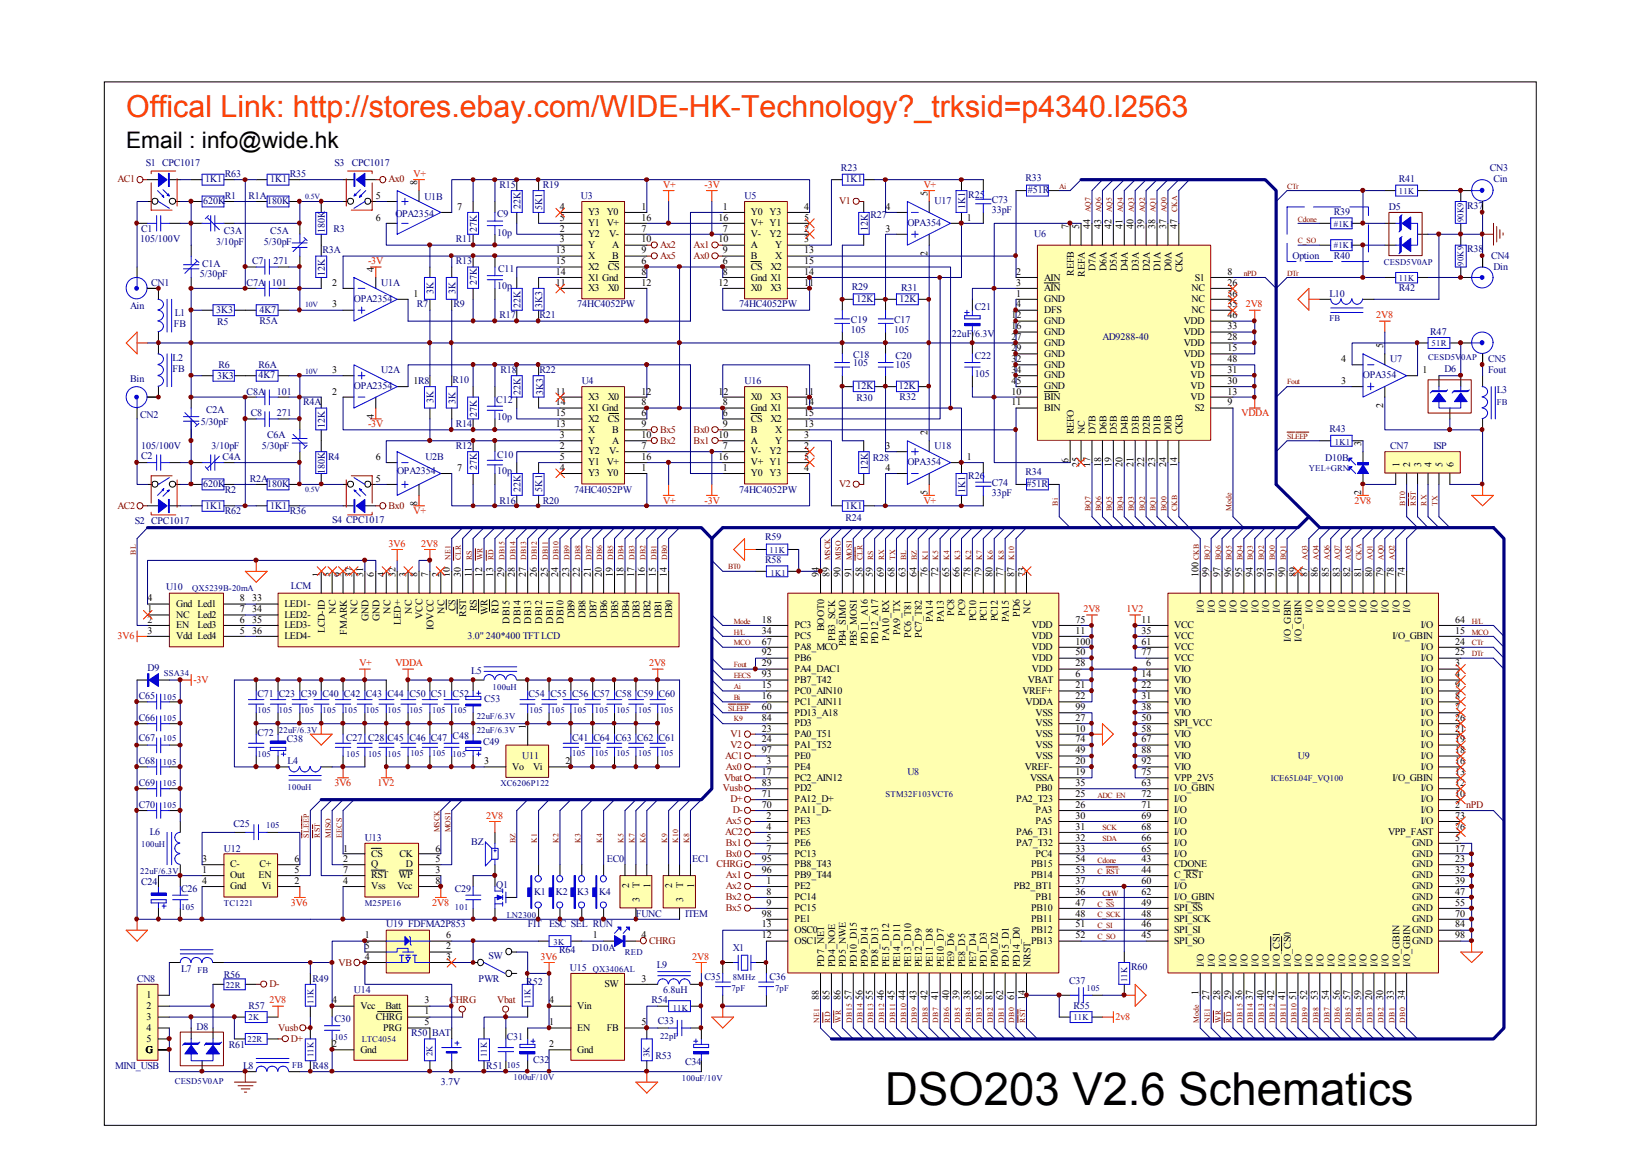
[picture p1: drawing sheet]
<svg xmlns="http://www.w3.org/2000/svg" width="297mm" height="210mm" viewBox="0 0 297 210" stroke-linecap="round" stroke-linejoin="round" font-family="sans-serif">
<defs><g id="words">
<text font-size="8.2" x="160.3" y="199.9">DSO203 V2.6 Schematics</text>
<text font-size="5.5" fill="#ff4200" x="22.8" y="21.3">Offical Link: http://stores.ebay.com/WIDE-HK-Technology?_trksid=p4340.l2563</text>
<text font-size="4.1" x="22.8" y="26.8">Email : info@wide.hk</text>
<g font-size="1.8" fill="#800000">
<text x="21.3" y="33">AC1</text>
<text x="70.3" y="33">Ax0</text>
<text x="151.9" y="37">V1</text>
<text x="119.5" y="44.9">Ax2</text>
<text x="119.5" y="46.8">Ax5</text>
<text x="125.6" y="46.8">Ax0</text>
<text x="125.6" y="44.9">Ax1</text>
<text x="119.5" y="80.3">Bx2</text>
<text x="119.5" y="78.3">Bx5</text>
<text x="125.6" y="78.3">Bx0</text>
<text x="125.6" y="80.3">Bx1</text>
<text x="151.9" y="88.2">V2</text>
<text x="21.3" y="92.1">AC2</text>
<text x="70.3" y="92.1">Bx0</text>
<text x="131.2" y="137.3">AC1</text>
<text x="132.2" y="135.3">V2</text>
<text x="132.2" y="133.4">V1</text>
<text x="130.8" y="143.2">Vusb</text>
<text x="131.1" y="141.2">Vbat</text>
<text x="131.4" y="139.3">Ax0</text>
<text x="131.4" y="149.1">Ax5</text>
<text x="132.2" y="145.2">D+</text>
<text x="132.6" y="147.2">D-</text>
<text x="131.2" y="151.1">AC2</text>
<text x="131.4" y="153.1">Bx1</text>
<text x="131.4" y="155">Bx0</text>
<text x="129.7" y="157">CHRG</text>
<text x="131.4" y="160.9">Ax2</text>
<text x="131.4" y="158.9">Ax1</text>
<text x="131.4" y="162.9">Bx2</text>
<text x="131.4" y="164.9">Bx5</text>
<text x="117.5" y="170.8">CHRG</text>
<text x="48.8" y="178.6">D-</text>
<text x="61.3" y="174.7">VB</text>
<text x="81.4" y="181.6">CHRG</text>
<text x="90" y="181.6">Vbat</text>
<text x="50.3" y="186.5">Vusb</text>
<text x="52.6" y="188.5">D+</text>
</g>
<g font-size="1.8" fill="#000080">
<text x="26.4" y="30.1">S1 CPC1017</text>
<text x="37.2" y="33">1K1</text>
<text x="40.7" y="36">R1</text>
<text x="40.7" y="32">R63</text>
<text x="45" y="36">R1A</text>
<text x="48.9" y="33">1K1</text>
<text x="52.5" y="32">R35</text>
<text x="60.5" y="30.1">S3</text>
<text x="63.7" y="30.1">CPC1017</text>
<text x="90.4" y="34">R15</text>
<text x="98.2" y="34">R19</text>
<text x="105.1" y="36">U3</text>
<text x="134.8" y="36">U5</text>
<text x="152.2" y="30.9">R23</text>
<text x="153.1" y="33">1K1</text>
<text x="175.3" y="35.8">R25</text>
<text x="185.6" y="32.8">R33</text>
<text x="186.1" y="35">#51R</text>
<text x="253.2" y="33">R41</text>
<text x="269.7" y="31">CN3</text>
<text x="270.3" y="33">Cin</text>
<text x="25.6" y="41.9">C1</text>
<text x="36.7" y="37">620K</text>
<text x="48.4" y="37">180K</text>
<text x="60.4" y="41.9">R3</text>
<text x="71.6" y="39.2">OPA2354</text>
<text x="76.8" y="36.2">U1B</text>
<text x="86.3" y="42" transform="rotate(-90 86.3 42)">27K</text>
<text x="90" y="39.3">C9</text>
<text x="94.2" y="37.9" transform="rotate(-90 94.2 37.9)">22K</text>
<text x="98.1" y="38" transform="rotate(-90 98.1 38)">5K1</text>
<text x="157.1" y="41.8" transform="rotate(-90 157.1 41.8)">12K</text>
<text x="157.6" y="39.5">R27</text>
<text x="164.2" y="40.9">OPA354</text>
<text x="169.2" y="37">U17</text>
<text x="174.7" y="37.9" transform="rotate(-90 174.7 37.9)">1K1</text>
<text x="179.6" y="36.8">C73</text>
<text x="179.6" y="38.5">33pF</text>
<text x="241.5" y="38.9">R39</text>
<text x="251.4" y="37.9">D5</text>
<text x="265.6" y="37.8">R37</text>
<text x="25.4" y="43.9">105/100V</text>
<text x="39.1" y="44.3">3/10pF</text>
<text x="40.5" y="42.3">C3A</text>
<text x="45.6" y="47.8">C7</text>
<text x="47.8" y="44.3">5/30pF</text>
<text x="48.9" y="42.3">C5A</text>
<text x="49.5" y="47.8">271</text>
<text x="58.4" y="45.8">R3A</text>
<text x="58.8" y="42.1" transform="rotate(-90 58.8 42.1)">180K</text>
<text x="82.5" y="43.9">R11</text>
<text x="82.5" y="47.8">R13</text>
<text x="90" y="42.7">10p</text>
<text x="187.2" y="42.9">U6</text>
<text x="234" y="46.8">Option</text>
<text x="241.5" y="46.8">R40</text>
<text x="265.6" y="45.6">R38</text>
<text x="269.9" y="46.8">CN4</text>
<text x="27.4" y="51.7">CN1</text>
<text x="36.2" y="50.1">5/30pF</text>
<text x="36.6" y="48.4">C1A</text>
<text x="44.6" y="51.7">C7A 101</text>
<text x="58.8" y="49.9" transform="rotate(-90 58.8 49.9)">12K</text>
<text x="69" y="51.7">U1A</text>
<text x="78.5" y="53.2" transform="rotate(-90 78.5 53.2)">3K</text>
<text x="82.4" y="53.2" transform="rotate(-90 82.4 53.2)">3K</text>
<text x="86.3" y="51.6" transform="rotate(-90 86.3 51.6)">27K</text>
<text x="90" y="52.3">10p</text>
<text x="90.2" y="49.1">C11</text>
<text x="154.2" y="52.5">R29</text>
<text x="163.1" y="52.7">R31</text>
<text x="240.6" y="53.7">L10</text>
<text x="253.2" y="52.7">R42</text>
<text x="270.3" y="48.8">Din</text>
<text x="23.6" y="55.9">Ain</text>
<text x="31.5" y="59.2">FB</text>
<text x="31.6" y="57.2">L1</text>
<text x="39.1" y="56.6">3K3</text>
<text x="39.3" y="58.9">R5</text>
<text x="47" y="58.6">R5A</text>
<text x="47" y="56.6">4K7</text>
<text x="64.1" y="54.7">OPA2354</text>
<text x="75.4" y="55.6">R7</text>
<text x="82.1" y="55.6">R9</text>
<text x="90.4" y="57.6">R17</text>
<text x="94.2" y="55.7" transform="rotate(-90 94.2 55.7)">22K</text>
<text x="97.7" y="57.6">R21</text>
<text x="98.1" y="55.7" transform="rotate(-90 98.1 55.7)">3K3</text>
<text x="104.5" y="55.6">74HC4052PW</text>
<text x="133.8" y="55.6">74HC4052PW</text>
<text x="154" y="58.4">C19</text>
<text x="155" y="54.7">12K</text>
<text x="161.9" y="58.4">C17</text>
<text x="162.8" y="54.7">12K</text>
<text x="176.4" y="56.1">C21</text>
<text x="31.2" y="65.3">L2</text>
<text x="154" y="60.2">105</text>
<text x="154.4" y="64.7">C18</text>
<text x="161.9" y="60.2">105</text>
<text x="162.1" y="64.9">C20</text>
<text x="172.3" y="61">22uF/6.3V</text>
<text x="176.4" y="64.9">C22</text>
<text x="199.6" y="61.6">AD9288-40</text>
<text x="251.7" y="65.5">U7</text>
<text x="258.9" y="60.6">R47</text>
<text x="269.4" y="65.5">CN5</text>
<text x="23.6" y="69.1">Bin</text>
<text x="31.2" y="67.2">FB</text>
<text x="39.3" y="68.6">3K3</text>
<text x="39.5" y="66.5">R6</text>
<text x="44.6" y="71.4">C8A</text>
<text x="46.8" y="66.5">R6A</text>
<text x="46.8" y="68.5">4K7</text>
<text x="50.1" y="71.4">101</text>
<text x="64.1" y="70.5">OPA2354</text>
<text x="69" y="67.5">U2A</text>
<text x="81.9" y="69.2">R10</text>
<text x="90.6" y="67.5">R18</text>
<text x="94.2" y="71.5" transform="rotate(-90 94.2 71.5)">22K</text>
<text x="97.7" y="67.5">R22</text>
<text x="98.3" y="71.5" transform="rotate(-90 98.3 71.5)">3K3</text>
<text x="105.3" y="69.5">U4</text>
<text x="134.8" y="69.5">U16</text>
<text x="154.4" y="66.3">105</text>
<text x="155" y="70.5">12K</text>
<text x="162.1" y="66.7">105</text>
<text x="162.7" y="70.5">12K</text>
<text x="176.4" y="68.2">105</text>
<text x="246.7" y="68.5">OPA354</text>
<text x="261.5" y="67.2">D6</text>
<text x="269.4" y="67.5">Fout</text>
<text x="270.9" y="71.2">L3</text>
<text x="25.4" y="75.6">CN2</text>
<text x="36.3" y="76.9">5/30pF</text>
<text x="37.3" y="74.7">C2A</text>
<text x="45.4" y="75.3">C8</text>
<text x="50.1" y="75.3">271</text>
<text x="54.9" y="73.3">R4A</text>
<text x="58.8" y="77.4" transform="rotate(-90 58.8 77.4)">12K</text>
<text x="78.5" y="72.8" transform="rotate(-90 78.5 72.8)">3K</text>
<text x="82.4" y="73.1" transform="rotate(-90 82.4 73.1)">3K</text>
<text x="82.5" y="77.3">R14</text>
<text x="86.3" y="75.4" transform="rotate(-90 86.3 75.4)">27K</text>
<text x="89.8" y="73">C12</text>
<text x="90" y="76">10p</text>
<text x="155" y="72.6">R30</text>
<text x="162.8" y="72.3">R32</text>
<text x="25.6" y="83.1">C2</text>
<text x="25.6" y="81.2">105/100V</text>
<text x="38.3" y="81.2">3/10pF</text>
<text x="40.3" y="83.2">C4A</text>
<text x="47.4" y="81.2">5/30pF</text>
<text x="48.4" y="79.3">C6A</text>
<text x="59.4" y="83.2">R4</text>
<text x="77" y="83.2">U2B</text>
<text x="82.5" y="81.2">R12</text>
<text x="90" y="82.8">C10</text>
<text x="158" y="83.4">R28</text>
<text x="169.2" y="81.2">U18</text>
<text x="239.9" y="83.4">D10B</text>
<text x="240.6" y="78.1">R43</text>
<text x="251.7" y="81.2">CN7</text>
<text x="259.5" y="81.2">ISP</text>
<text x="36.7" y="88.2">620K</text>
<text x="40.7" y="89.1">R2</text>
<text x="45.2" y="87.2">R2A</text>
<text x="48.4" y="88.2">180K</text>
<text x="58.8" y="85.7" transform="rotate(-90 58.8 85.7)">180K</text>
<text x="71.9" y="85.8">OPA2354</text>
<text x="86.3" y="85.1" transform="rotate(-90 86.3 85.1)">27K</text>
<text x="90" y="85.8">10p</text>
<text x="94.2" y="89" transform="rotate(-90 94.2 89)">22K</text>
<text x="98.1" y="89" transform="rotate(-90 98.1 89)">5K1</text>
<text x="103.9" y="89.1">74HC4052PW</text>
<text x="133.8" y="89.1">74HC4052PW</text>
<text x="157.1" y="85.1" transform="rotate(-90 157.1 85.1)">12K</text>
<text x="164.2" y="84.2">OPA354</text>
<text x="174.7" y="89.2" transform="rotate(-90 174.7 89.2)">1K1</text>
<text x="175.3" y="86.8">R26</text>
<text x="179.6" y="87.9">C74</text>
<text x="179.6" y="89.7">33pF</text>
<text x="185.6" y="85.9">R34</text>
<text x="185.8" y="88.2">#51R</text>
<text x="24.4" y="94.8">S2 CPC1017</text>
<text x="37.2" y="92.1">1K1</text>
<text x="40.7" y="93">R62</text>
<text x="48.9" y="92.1">1K1</text>
<text x="52.5" y="93">R36</text>
<text x="60.1" y="94.7">S4 CPC1017</text>
<text x="90.4" y="91.1">R16</text>
<text x="98.2" y="91.1">R20</text>
<text x="153.1" y="94.2">R24</text>
<text x="153.1" y="92.1">1K1</text>
<text x="138.5" y="101.9">R58</text>
<text x="138.5" y="97.8">R59</text>
<text x="30.1" y="106.8">U10</text>
<text x="52.6" y="106.6">LCM</text>
<text x="84.7" y="115.6">3.0&quot; 240*400 TFT LCD</text>
<text x="26.7" y="121.4">D9</text>
<text x="85.3" y="122">L5</text>
<text x="25.1" y="130.5">C66</text>
<text x="25.1" y="126.5">C65</text>
<text x="46.6" y="126.1">C71 C23 C39 C40 C42 C43 C44 C50 C51 C52</text>
<text x="87.6" y="127.1">C53</text>
<text x="95.7" y="126.1">C54 C55 C56 C57 C58 C59 C60</text>
<text x="25.1" y="134.2">C67</text>
<text x="46.6" y="133.2">C72</text>
<text x="51.9" y="134.3">C38</text>
<text x="62.7" y="134">C27 C28 C45 C46 C47 C48</text>
<text x="87.4" y="134.7">C49</text>
<text x="94.5" y="137.3">U11</text>
<text x="103.6" y="134">C41 C64 C63 C62 C61</text>
<text x="234.9" y="137.3">U9</text>
<text x="25.1" y="142.2">C69</text>
<text x="25.1" y="138.3">C68</text>
<text x="52.1" y="138.3">L4</text>
<text x="164.2" y="140.3">U8</text>
<text x="25.1" y="146.2">C70</text>
<text x="42.3" y="149.6">C25</text>
<text x="27.1" y="151.1">L6</text>
<text x="40.5" y="154.1">U12</text>
<text x="66" y="152.1">U13</text>
<text x="85.3" y="152.8">BZ</text>
<text x="109.8" y="156">EC0</text>
<text x="125.3" y="156">EC1</text>
<text x="25.6" y="160.2">C24</text>
<text x="32.8" y="161.3">C26</text>
<text x="82.3" y="161.5">C29</text>
<text x="89.8" y="160.7">Q1</text>
<text x="96.7" y="161.9">K1</text>
<text x="100.6" y="161.9">K2</text>
<text x="104.5" y="161.9">K3</text>
<text x="108.4" y="161.9">K4</text>
<text x="69.9" y="167.8">U19 FDFMA2P853</text>
<text x="95.5" y="167.8">FIT</text>
<text x="99.4" y="167.8">ESC SEL RUN</text>
<text x="115.1" y="165.9">FUNC</text>
<text x="124" y="165.9">ITEM</text>
<text x="88.4" y="173.5">SW</text>
<text x="101.2" y="172.5">R64</text>
<text x="107.1" y="172.1">D10A</text>
<text x="132.6" y="172.1">X1</text>
<text x="24.8" y="177.6">CN8</text>
<text x="32.8" y="175.9">L7</text>
<text x="40.5" y="176.9">R56</text>
<text x="56.6" y="177.6">R49</text>
<text x="64.1" y="179.6">U14</text>
<text x="86.6" y="177.6">PWR</text>
<text x="95.3" y="178.3">R52</text>
<text x="103.2" y="175.6">U15</text>
<text x="118.9" y="175.1">L9</text>
<text x="120" y="179.6">6.8uH</text>
<text x="127.5" y="177.3">C35</text>
<text x="139.3" y="177.3">C36</text>
<text x="193.5" y="178">C37</text>
<text x="204.7" y="175.5">R60</text>
<text x="45" y="182.6">R57</text>
<text x="60.5" y="184.9">C30</text>
<text x="117.9" y="181.6">R54</text>
<text x="119.1" y="185.4">C33</text>
<text x="194.3" y="182.6">R55</text>
<text x="35.6" y="186.3">D8</text>
<text x="41.4" y="189.6">R61</text>
<text x="74.4" y="187.5">R50 BAT</text>
<text x="91.7" y="188.2">C31</text>
<text x="118.6" y="191.6">R53</text>
<text x="20.9" y="193.4">MINI_USB</text>
<text x="44" y="193.4">L8</text>
<text x="56.6" y="193.4">R48</text>
<text x="79.8" y="196.3">3.7V</text>
<text x="88" y="193.4">R51</text>
<text x="96.5" y="192.4">C32</text>
<text x="124" y="192.8">C34</text>
</g>
<g font-size="1.8">
<text x="68" y="36">5</text>
<text x="75.5" y="33.5" transform="rotate(-90 75.5 33.5)">8</text>
<text x="167.9" y="35.5" transform="rotate(-90 167.9 35.5)">5</text>
<text x="68" y="39.9">6</text>
<text x="82.8" y="37.9">7</text>
<text x="101.4" y="41.9">2</text>
<text x="101.4" y="37.9">4</text>
<text x="101.4" y="39.9">5</text>
<text x="106.5" y="38.9">Y3 Y0</text>
<text x="106.5" y="40.9">Y1 V+</text>
<text x="116.1" y="41.9">7</text>
<text x="116.1" y="37.9">1</text>
<text x="116.1" y="39.9">16</text>
<text x="130.1" y="39.9">16</text>
<text x="130.8" y="37.9">1</text>
<text x="130.8" y="41.9">7</text>
<text x="135.9" y="38.9">Y0 Y3</text>
<text x="135.9" y="40.9">V+ Y1</text>
<text x="145.6" y="41.9">2</text>
<text x="145.6" y="37.9">4</text>
<text x="145.6" y="39.9">5</text>
<text x="160.3" y="37.9">4</text>
<text x="160.3" y="41.9">3</text>
<text x="175" y="39.9">1</text>
<text x="193.4" y="41.4" transform="rotate(-90 193.4 41.4)">7</text>
<text x="195.4" y="41.4" transform="rotate(-90 195.4 41.4)">5</text>
<text x="197.3" y="41.4" transform="rotate(-90 197.3 41.4)">44</text>
<text x="199.3" y="41.4" transform="rotate(-90 199.3 41.4)">43</text>
<text x="201.2" y="41.4" transform="rotate(-90 201.2 41.4)">42</text>
<text x="203.2" y="41.4" transform="rotate(-90 203.2 41.4)">41</text>
<text x="205.2" y="41.4" transform="rotate(-90 205.2 41.4)">40</text>
<text x="207.1" y="41.4" transform="rotate(-90 207.1 41.4)">39</text>
<text x="209.1" y="41.4" transform="rotate(-90 209.1 41.4)">38</text>
<text x="211.1" y="41.4" transform="rotate(-90 211.1 41.4)">37</text>
<text x="213.1" y="41.4" transform="rotate(-90 213.1 41.4)">47</text>
<text x="100.6" y="47.8">15</text>
<text x="100.6" y="45.8">13</text>
<text x="101.4" y="43.9">3</text>
<text x="106.5" y="42.9">Y2</text>
<text x="106.5" y="44.9">Y</text>
<text x="106.5" y="46.8">X</text>
<text x="110.2" y="42.9">V-</text>
<text x="110.8" y="44.9">A</text>
<text x="110.8" y="46.8">B</text>
<text x="116.1" y="47.8">6</text>
<text x="116.1" y="43.9">10</text>
<text x="116.1" y="45.8">9</text>
<text x="130.1" y="43.9">10</text>
<text x="130.8" y="47.8">6</text>
<text x="130.8" y="45.8">9</text>
<text x="135.9" y="44.9">A</text>
<text x="135.9" y="46.8">B</text>
<text x="135.9" y="42.9">V-</text>
<text x="139.3" y="42.9">Y2</text>
<text x="140.3" y="44.9">Y</text>
<text x="140.3" y="46.8">X</text>
<text x="145.6" y="47.8">15</text>
<text x="145.6" y="43.9">3</text>
<text x="145.6" y="45.8">13</text>
<text x="167.9" y="46.3" transform="rotate(-90 167.9 46.3)">2</text>
<text x="60.1" y="51.7">2</text>
<text x="67.7" y="49.3" transform="rotate(-90 67.7 49.3)">4</text>
<text x="74.9" y="53.7">1</text>
<text x="100.6" y="49.8">14</text>
<text x="100.6" y="51.7">11</text>
<text x="106.5" y="48.8">X2</text>
<text x="106.5" y="50.8">X1 Gnd</text>
<text x="106.5" y="52.7">X3</text>
<text x="110" y="52.7">X0</text>
<text x="110" y="48.8">CS</text>
<text x="116.1" y="49.8">8</text>
<text x="116.1" y="51.7">12</text>
<text x="130.1" y="51.7">12</text>
<text x="130.8" y="49.8">8</text>
<text x="135.9" y="52.7">X0</text>
<text x="135.9" y="48.8">CS</text>
<text x="135.9" y="50.8">Gnd X1</text>
<text x="139.5" y="48.8">X2</text>
<text x="139.5" y="52.7">X3</text>
<text x="145.6" y="49.8">14</text>
<text x="145.6" y="51.7">11</text>
<text x="183.9" y="53.7">1</text>
<text x="183.9" y="49.8">2</text>
<text x="183.9" y="51.7">3</text>
<text x="189" y="50.8">AIN</text>
<text x="189" y="52.7">AIN</text>
<text x="194.4" y="49.9" transform="rotate(-90 194.4 49.9)">REFB</text>
<text x="196.3" y="50" transform="rotate(-90 196.3 50)">REFA</text>
<text x="198.3" y="49.1" transform="rotate(-90 198.3 49.1)">D7A</text>
<text x="200.3" y="49.1" transform="rotate(-90 200.3 49.1)">D6A</text>
<text x="202.2" y="49.1" transform="rotate(-90 202.2 49.1)">D5A</text>
<text x="204.2" y="49.1" transform="rotate(-90 204.2 49.1)">D4A</text>
<text x="206.1" y="49.1" transform="rotate(-90 206.1 49.1)">D3A</text>
<text x="208.1" y="49.1" transform="rotate(-90 208.1 49.1)">D2A</text>
<text x="210.1" y="49.1" transform="rotate(-90 210.1 49.1)">D1A</text>
<text x="212.1" y="49.1" transform="rotate(-90 212.1 49.1)">D0A</text>
<text x="214" y="49.3" transform="rotate(-90 214 49.3)">CKA</text>
<text x="215.7" y="52.7">NC</text>
<text x="216.3" y="50.8">S1</text>
<text x="222.2" y="49.8">8</text>
<text x="222.2" y="51.7">26</text>
<text x="222.2" y="53.7">36</text>
<text x="60.1" y="55.6">3</text>
<text x="183.1" y="57.6">12</text>
<text x="183.1" y="59.6">16</text>
<text x="183.9" y="55.6">4</text>
<text x="189" y="54.7">GND</text>
<text x="189" y="56.6">DFS</text>
<text x="189" y="58.6">GND</text>
<text x="214.3" y="58.6">VDD</text>
<text x="215.7" y="56.6">NC</text>
<text x="215.7" y="54.7">NC</text>
<text x="222.2" y="55.6">35</text>
<text x="222.2" y="59.6">33</text>
<text x="222.2" y="57.6">46</text>
<text x="183.1" y="61.6">27</text>
<text x="183.1" y="63.5">29</text>
<text x="183.1" y="65.5">32</text>
<text x="189" y="60.6">GND</text>
<text x="189" y="62.6">GND</text>
<text x="189" y="64.5">GND</text>
<text x="214.3" y="64.5">VDD</text>
<text x="214.3" y="62.6">VDD</text>
<text x="214.3" y="60.6">VDD</text>
<text x="222.2" y="65.5">48</text>
<text x="222.2" y="63.5">15</text>
<text x="222.2" y="61.6">28</text>
<text x="242.8" y="65.5">4</text>
<text x="250.3" y="63" transform="rotate(-90 250.3 63)">5</text>
<text x="60.1" y="71.4">2</text>
<text x="60.1" y="67.5">3</text>
<text x="74.9" y="69.5">1R8</text>
<text x="100.6" y="71.4">11</text>
<text x="116.1" y="71.4">12</text>
<text x="130.1" y="71.4">12</text>
<text x="145.6" y="71.4">11</text>
<text x="183.1" y="71.4">10</text>
<text x="183.1" y="67.5">34</text>
<text x="183.1" y="69.5">45</text>
<text x="189" y="66.5">GND</text>
<text x="189" y="68.5">GND</text>
<text x="189" y="70.5">GND</text>
<text x="215.5" y="70.5">VD</text>
<text x="215.5" y="68.5">VD</text>
<text x="215.5" y="66.5">VD</text>
<text x="222.2" y="71.4">13</text>
<text x="222.2" y="69.5">30</text>
<text x="222.2" y="67.5">31</text>
<text x="242.8" y="69.5">3</text>
<text x="257.5" y="67.5">1</text>
<text x="67.7" y="75.8" transform="rotate(-90 67.7 75.8)">4</text>
<text x="100.6" y="75.3">15</text>
<text x="100.6" y="77.3">13</text>
<text x="100.6" y="73.3">14</text>
<text x="106.5" y="76.3">X2</text>
<text x="106.5" y="74.3">X1 Gnd</text>
<text x="106.5" y="72.3">X3</text>
<text x="110" y="72.3">X0</text>
<text x="110" y="76.3">CS</text>
<text x="116.1" y="73.3">8</text>
<text x="116.1" y="75.3">6</text>
<text x="116.1" y="77.3">9</text>
<text x="130.8" y="75.3">6</text>
<text x="130.8" y="73.3">8</text>
<text x="130.8" y="77.3">9</text>
<text x="135.9" y="72.3">X0</text>
<text x="135.9" y="76.3">CS</text>
<text x="135.9" y="74.3">Gnd X1</text>
<text x="139.5" y="76.3">X2</text>
<text x="139.5" y="72.3">X3</text>
<text x="145.6" y="75.3">15</text>
<text x="145.6" y="73.3">14</text>
<text x="145.6" y="77.3">13</text>
<text x="183.1" y="73.3">11</text>
<text x="189" y="74.3">BIN</text>
<text x="189" y="72.3">BIN</text>
<text x="215.5" y="72.3">VD</text>
<text x="216.3" y="74.3">S2</text>
<text x="222.2" y="73.3">9</text>
<text x="250.3" y="73.8" transform="rotate(-90 250.3 73.8)">2</text>
<text x="68" y="83.2">6</text>
<text x="101.4" y="81.2">2</text>
<text x="101.4" y="79.3">3</text>
<text x="101.4" y="83.2">5</text>
<text x="106.5" y="82.2">Y2</text>
<text x="106.5" y="80.3">Y</text>
<text x="106.5" y="78.3">X</text>
<text x="110.2" y="82.2">V-</text>
<text x="110.8" y="80.3">A</text>
<text x="110.8" y="78.3">B</text>
<text x="116.1" y="81.2">7</text>
<text x="116.1" y="83.2">16</text>
<text x="116.1" y="79.3">10</text>
<text x="130.1" y="83.2">16</text>
<text x="130.1" y="79.3">10</text>
<text x="130.8" y="81.2">7</text>
<text x="135.9" y="80.3">A</text>
<text x="135.9" y="78.3">B</text>
<text x="135.9" y="82.2">V-</text>
<text x="139.3" y="82.2">Y2</text>
<text x="140.3" y="80.3">Y</text>
<text x="140.3" y="78.3">X</text>
<text x="145.6" y="81.2">2</text>
<text x="145.6" y="83.2">5</text>
<text x="145.6" y="79.3">3</text>
<text x="160.3" y="81.2">3</text>
<text x="167.9" y="78.8" transform="rotate(-90 167.9 78.8)">2</text>
<text x="175" y="83.2">1</text>
<text x="193.4" y="83.7" transform="rotate(-90 193.4 83.7)">6</text>
<text x="194.4" y="78.6" transform="rotate(-90 194.4 78.6)">REFO</text>
<text x="196.3" y="78.6" transform="rotate(-90 196.3 78.6)">NC</text>
<text x="198.3" y="78.6" transform="rotate(-90 198.3 78.6)">D7B</text>
<text x="200.3" y="78.6" transform="rotate(-90 200.3 78.6)">D6B</text>
<text x="202.2" y="78.6" transform="rotate(-90 202.2 78.6)">D5B</text>
<text x="204.2" y="78.6" transform="rotate(-90 204.2 78.6)">D4B</text>
<text x="206.1" y="78.6" transform="rotate(-90 206.1 78.6)">D3B</text>
<text x="208.1" y="78.6" transform="rotate(-90 208.1 78.6)">D2B</text>
<text x="210.1" y="78.6" transform="rotate(-90 210.1 78.6)">D1B</text>
<text x="212.1" y="78.6" transform="rotate(-90 212.1 78.6)">D0B</text>
<text x="214" y="78.6" transform="rotate(-90 214 78.6)">CKB</text>
<text x="246.4" y="80.7" transform="rotate(-90 246.4 80.7)">3</text>
<text x="68" y="87.2">5</text>
<text x="82.8" y="85.2">7</text>
<text x="101.4" y="85.2">4</text>
<text x="106.5" y="86.2">Y3 Y0</text>
<text x="106.5" y="84.2">Y1 V+</text>
<text x="116.1" y="85.2">1</text>
<text x="130.8" y="85.2">1</text>
<text x="135.9" y="86.2">Y0 Y3</text>
<text x="135.9" y="84.2">V+ Y1</text>
<text x="145.6" y="85.2">4</text>
<text x="160.3" y="85.2">4</text>
<text x="167.9" y="89.6" transform="rotate(-90 167.9 89.6)">5</text>
<text x="195.4" y="84.4" transform="rotate(-90 195.4 84.4)">25</text>
<text x="197.3" y="84.4" transform="rotate(-90 197.3 84.4)">17</text>
<text x="199.3" y="84.4" transform="rotate(-90 199.3 84.4)">18</text>
<text x="201.2" y="84.4" transform="rotate(-90 201.2 84.4)">19</text>
<text x="203.2" y="84.4" transform="rotate(-90 203.2 84.4)">20</text>
<text x="205.2" y="84.4" transform="rotate(-90 205.2 84.4)">21</text>
<text x="207.1" y="84.4" transform="rotate(-90 207.1 84.4)">22</text>
<text x="209.1" y="84.4" transform="rotate(-90 209.1 84.4)">23</text>
<text x="211.1" y="84.4" transform="rotate(-90 211.1 84.4)">24</text>
<text x="213.1" y="84.4" transform="rotate(-90 213.1 84.4)">14</text>
<text x="246.4" y="89.6" transform="rotate(-90 246.4 89.6)">2</text>
<text x="253.3" y="84.4" transform="rotate(-90 253.3 84.4)">1</text>
<text x="255.3" y="84.4" transform="rotate(-90 255.3 84.4)">2</text>
<text x="257.3" y="84.4" transform="rotate(-90 257.3 84.4)">3</text>
<text x="259.1" y="84.4" transform="rotate(-90 259.1 84.4)">4</text>
<text x="261.1" y="84.4" transform="rotate(-90 261.1 84.4)">5</text>
<text x="263.1" y="84.4" transform="rotate(-90 263.1 84.4)">6</text>
<text x="75.5" y="91.5" transform="rotate(-90 75.5 91.5)">8</text>
<text x="57.8" y="104.4" transform="rotate(-90 57.8 104.4)">1</text>
<text x="59.8" y="104.4" transform="rotate(-90 59.8 104.4)">5</text>
<text x="61.8" y="104.4" transform="rotate(-90 61.8 104.4)">9</text>
<text x="63.7" y="104.4" transform="rotate(-90 63.7 104.4)">37</text>
<text x="65.7" y="104.4" transform="rotate(-90 65.7 104.4)">31</text>
<text x="67.7" y="104.4" transform="rotate(-90 67.7 104.4)">6</text>
<text x="69.7" y="104.4" transform="rotate(-90 69.7 104.4)">4</text>
<text x="71.6" y="104.4" transform="rotate(-90 71.6 104.4)">32</text>
<text x="73.5" y="104.4" transform="rotate(-90 73.5 104.4)">3</text>
<text x="75.5" y="104.4" transform="rotate(-90 75.5 104.4)">8</text>
<text x="77.5" y="104.4" transform="rotate(-90 77.5 104.4)">7</text>
<text x="79.5" y="104.4" transform="rotate(-90 79.5 104.4)">2</text>
<text x="81.4" y="104.4" transform="rotate(-90 81.4 104.4)">10</text>
<text x="83.4" y="104.4" transform="rotate(-90 83.4 104.4)">30</text>
<text x="85.4" y="104.4" transform="rotate(-90 85.4 104.4)">11</text>
<text x="87.3" y="104.4" transform="rotate(-90 87.3 104.4)">12</text>
<text x="89.3" y="104.4" transform="rotate(-90 89.3 104.4)">13</text>
<text x="91.2" y="104.4" transform="rotate(-90 91.2 104.4)">29</text>
<text x="93.2" y="104.4" transform="rotate(-90 93.2 104.4)">28</text>
<text x="95.2" y="104.4" transform="rotate(-90 95.2 104.4)">27</text>
<text x="97.2" y="104.4" transform="rotate(-90 97.2 104.4)">26</text>
<text x="99.1" y="104.4" transform="rotate(-90 99.1 104.4)">25</text>
<text x="101" y="104.4" transform="rotate(-90 101 104.4)">24</text>
<text x="103" y="104.4" transform="rotate(-90 103 104.4)">23</text>
<text x="105" y="104.4" transform="rotate(-90 105 104.4)">22</text>
<text x="107" y="104.4" transform="rotate(-90 107 104.4)">21</text>
<text x="108.9" y="104.4" transform="rotate(-90 108.9 104.4)">20</text>
<text x="110.9" y="104.4" transform="rotate(-90 110.9 104.4)">19</text>
<text x="112.9" y="104.4" transform="rotate(-90 112.9 104.4)">18</text>
<text x="114.8" y="104.4" transform="rotate(-90 114.8 104.4)">17</text>
<text x="116.8" y="104.4" transform="rotate(-90 116.8 104.4)">16</text>
<text x="118.7" y="104.4" transform="rotate(-90 118.7 104.4)">15</text>
<text x="120.7" y="104.4" transform="rotate(-90 120.7 104.4)">14</text>
<text x="148.2" y="104.4" transform="rotate(-90 148.2 104.4)">94</text>
<text x="150.2" y="104.4" transform="rotate(-90 150.2 104.4)">89</text>
<text x="152.1" y="104.4" transform="rotate(-90 152.1 104.4)">90</text>
<text x="154.1" y="104.4" transform="rotate(-90 154.1 104.4)">91</text>
<text x="156.1" y="104.4" transform="rotate(-90 156.1 104.4)">58</text>
<text x="158" y="104.4" transform="rotate(-90 158 104.4)">59</text>
<text x="160" y="104.4" transform="rotate(-90 160 104.4)">69</text>
<text x="161.9" y="104.4" transform="rotate(-90 161.9 104.4)">68</text>
<text x="163.9" y="104.4" transform="rotate(-90 163.9 104.4)">63</text>
<text x="165.9" y="104.4" transform="rotate(-90 165.9 104.4)">64</text>
<text x="167.9" y="104.4" transform="rotate(-90 167.9 104.4)">76</text>
<text x="169.8" y="104.4" transform="rotate(-90 169.8 104.4)">72</text>
<text x="171.8" y="104.4" transform="rotate(-90 171.8 104.4)">65</text>
<text x="173.7" y="104.4" transform="rotate(-90 173.7 104.4)">66</text>
<text x="175.7" y="104.4" transform="rotate(-90 175.7 104.4)">78</text>
<text x="177.7" y="104.4" transform="rotate(-90 177.7 104.4)">79</text>
<text x="179.6" y="104.4" transform="rotate(-90 179.6 104.4)">80</text>
<text x="181.6" y="104.4" transform="rotate(-90 181.6 104.4)">77</text>
<text x="183.6" y="104.4" transform="rotate(-90 183.6 104.4)">87</text>
<text x="185.6" y="104.4" transform="rotate(-90 185.6 104.4)">73</text>
<text x="216.9" y="104.4" transform="rotate(-90 216.9 104.4)">100</text>
<text x="218.9" y="104.4" transform="rotate(-90 218.9 104.4)">99</text>
<text x="220.9" y="104.4" transform="rotate(-90 220.9 104.4)">97</text>
<text x="222.8" y="104.4" transform="rotate(-90 222.8 104.4)">96</text>
<text x="224.8" y="104.4" transform="rotate(-90 224.8 104.4)">95</text>
<text x="226.8" y="104.4" transform="rotate(-90 226.8 104.4)">94</text>
<text x="228.8" y="104.4" transform="rotate(-90 228.8 104.4)">93</text>
<text x="230.7" y="104.4" transform="rotate(-90 230.7 104.4)">91</text>
<text x="232.6" y="104.4" transform="rotate(-90 232.6 104.4)">90</text>
<text x="234.6" y="104.4" transform="rotate(-90 234.6 104.4)">89</text>
<text x="236.6" y="104.4" transform="rotate(-90 236.6 104.4)">87</text>
<text x="238.6" y="104.4" transform="rotate(-90 238.6 104.4)">86</text>
<text x="240.5" y="104.4" transform="rotate(-90 240.5 104.4)">85</text>
<text x="242.5" y="104.4" transform="rotate(-90 242.5 104.4)">83</text>
<text x="244.4" y="104.4" transform="rotate(-90 244.4 104.4)">82</text>
<text x="246.4" y="104.4" transform="rotate(-90 246.4 104.4)">81</text>
<text x="248.4" y="104.4" transform="rotate(-90 248.4 104.4)">80</text>
<text x="250.3" y="104.4" transform="rotate(-90 250.3 104.4)">79</text>
<text x="252.3" y="104.4" transform="rotate(-90 252.3 104.4)">78</text>
<text x="254.3" y="104.4" transform="rotate(-90 254.3 104.4)">74</text>
<text x="26.7" y="110.8">1</text>
<text x="26.7" y="112.8">2</text>
<text x="26.7" y="108.8">4</text>
<text x="31.9" y="111.8">NC</text>
<text x="31.9" y="113.7">EN</text>
<text x="31.9" y="109.8">Gnd Led1</text>
<text x="35.8" y="113.7">Led3</text>
<text x="35.8" y="111.8">Led2</text>
<text x="43.4" y="112.8">6</text>
<text x="43.4" y="110.8">7</text>
<text x="43.4" y="108.8">8</text>
<text x="45.6" y="108.8">33</text>
<text x="45.6" y="110.8">34</text>
<text x="45.6" y="112.8">35</text>
<text x="51.5" y="109.8">LED1-</text>
<text x="51.5" y="111.8">LED2-</text>
<text x="51.5" y="113.7">LED3-</text>
<text x="60.8" y="111" transform="rotate(-90 60.8 111)">NC</text>
<text x="64.7" y="111" transform="rotate(-90 64.7 111)">NC</text>
<text x="66.7" y="112.4" transform="rotate(-90 66.7 112.4)">GND</text>
<text x="68.7" y="112.4" transform="rotate(-90 68.7 112.4)">GND</text>
<text x="70.7" y="111" transform="rotate(-90 70.7 111)">NC</text>
<text x="72.6" y="113" transform="rotate(-90 72.6 113)">LED+</text>
<text x="74.5" y="111" transform="rotate(-90 74.5 111)">NC</text>
<text x="76.5" y="112" transform="rotate(-90 76.5 112)">VCC</text>
<text x="78.5" y="114" transform="rotate(-90 78.5 114)">IOVCC</text>
<text x="80.5" y="111" transform="rotate(-90 80.5 111)">NC</text>
<text x="82.4" y="110.6" transform="rotate(-90 82.4 110.6)">CS</text>
<text x="84.4" y="111.6" transform="rotate(-90 84.4 111.6)">RST</text>
<text x="86.3" y="110.6" transform="rotate(-90 86.3 110.6)">RS</text>
<text x="88.3" y="111.3" transform="rotate(-90 88.3 111.3)">WR</text>
<text x="90.2" y="111" transform="rotate(-90 90.2 111)">RD</text>
<text x="92.2" y="112.8" transform="rotate(-90 92.2 112.8)">DB15</text>
<text x="94.2" y="112.8" transform="rotate(-90 94.2 112.8)">DB14</text>
<text x="96.2" y="112.8" transform="rotate(-90 96.2 112.8)">DB13</text>
<text x="98.1" y="112.8" transform="rotate(-90 98.1 112.8)">DB12</text>
<text x="100.1" y="112.8" transform="rotate(-90 100.1 112.8)">DB11</text>
<text x="102" y="112.8" transform="rotate(-90 102 112.8)">DB10</text>
<text x="104" y="111.9" transform="rotate(-90 104 111.9)">DB9</text>
<text x="106" y="111.9" transform="rotate(-90 106 111.9)">DB8</text>
<text x="107.9" y="111.9" transform="rotate(-90 107.9 111.9)">DB7</text>
<text x="109.9" y="111.9" transform="rotate(-90 109.9 111.9)">DB6</text>
<text x="111.9" y="111.9" transform="rotate(-90 111.9 111.9)">DB5</text>
<text x="113.9" y="111.9" transform="rotate(-90 113.9 111.9)">DB4</text>
<text x="115.8" y="111.9" transform="rotate(-90 115.8 111.9)">DB3</text>
<text x="117.7" y="111.9" transform="rotate(-90 117.7 111.9)">DB2</text>
<text x="119.7" y="111.9" transform="rotate(-90 119.7 111.9)">DB1</text>
<text x="121.7" y="111.9" transform="rotate(-90 121.7 111.9)">DB0</text>
<text x="137.9" y="112.8">18</text>
<text x="143.8" y="113.7">PC3</text>
<text x="168.9" y="112.6" transform="rotate(-90 168.9 112.6)">PA14</text>
<text x="170.8" y="112.6" transform="rotate(-90 170.8 112.6)">PA13</text>
<text x="172.7" y="111.4" transform="rotate(-90 172.7 111.4)">PC8</text>
<text x="174.7" y="111.4" transform="rotate(-90 174.7 111.4)">PC9</text>
<text x="176.7" y="112.4" transform="rotate(-90 176.7 112.4)">PC10</text>
<text x="178.6" y="112.4" transform="rotate(-90 178.6 112.4)">PC11</text>
<text x="180.6" y="112.4" transform="rotate(-90 180.6 112.4)">PC12</text>
<text x="182.6" y="112.6" transform="rotate(-90 182.6 112.6)">PA15</text>
<text x="184.6" y="111.6" transform="rotate(-90 184.6 111.6)">PD6</text>
<text x="186.5" y="111" transform="rotate(-90 186.5 111)">NC</text>
<text x="186.8" y="113.7">VDD</text>
<text x="194.7" y="112.8">75</text>
<text x="206.6" y="112.8">11</text>
<text x="212.6" y="113.7">VCC</text>
<text x="217.9" y="110.9" transform="rotate(-90 217.9 110.9)">I/O</text>
<text x="219.9" y="110.9" transform="rotate(-90 219.9 110.9)">I/O</text>
<text x="221.9" y="110.9" transform="rotate(-90 221.9 110.9)">I/O</text>
<text x="223.8" y="110.9" transform="rotate(-90 223.8 110.9)">I/O</text>
<text x="225.8" y="110.9" transform="rotate(-90 225.8 110.9)">I/O</text>
<text x="227.8" y="110.9" transform="rotate(-90 227.8 110.9)">I/O</text>
<text x="229.8" y="110.9" transform="rotate(-90 229.8 110.9)">I/O</text>
<text x="231.7" y="110.9" transform="rotate(-90 231.7 110.9)">I/O</text>
<text x="237.6" y="110.9" transform="rotate(-90 237.6 110.9)">I/O</text>
<text x="239.6" y="110.9" transform="rotate(-90 239.6 110.9)">I/O</text>
<text x="241.5" y="110.9" transform="rotate(-90 241.5 110.9)">I/O</text>
<text x="243.5" y="110.9" transform="rotate(-90 243.5 110.9)">I/O</text>
<text x="245.4" y="110.9" transform="rotate(-90 245.4 110.9)">I/O</text>
<text x="247.4" y="110.9" transform="rotate(-90 247.4 110.9)">I/O</text>
<text x="249.4" y="110.9" transform="rotate(-90 249.4 110.9)">I/O</text>
<text x="251.3" y="110.9" transform="rotate(-90 251.3 110.9)">I/O</text>
<text x="253.3" y="110.9" transform="rotate(-90 253.3 110.9)">I/O</text>
<text x="255.3" y="110.9" transform="rotate(-90 255.3 110.9)">I/O</text>
<text x="257.2" y="113.7">I/O</text>
<text x="263.4" y="112.8">64</text>
<text x="26.7" y="114.7">3</text>
<text x="31.9" y="115.6">Vdd Led4</text>
<text x="43.4" y="114.7">5</text>
<text x="45.6" y="114.7">36</text>
<text x="51.5" y="115.6">LED4-</text>
<text x="58.8" y="114.6" transform="rotate(-90 58.8 114.6)">LCD-ID</text>
<text x="62.8" y="114.8" transform="rotate(-90 62.8 114.8)">FMARK</text>
<text x="137.9" y="114.7">34</text>
<text x="137.9" y="116.6">67</text>
<text x="137.9" y="118.6">92</text>
<text x="143.8" y="115.6">PC5</text>
<text x="143.8" y="117.6">PA8_MCO</text>
<text x="143.8" y="119.6">PB6</text>
<text x="149.2" y="114.2" transform="rotate(-90 149.2 114.2)">BOOT0</text>
<text x="151.2" y="116" transform="rotate(-90 151.2 116)">PB3_SCK</text>
<text x="153.1" y="117" transform="rotate(-90 153.1 117)">PB4_SIMO</text>
<text x="155.1" y="117" transform="rotate(-90 155.1 117)">PB5_MOSI</text>
<text x="157.1" y="116.6" transform="rotate(-90 157.1 116.6)">PD11_A16</text>
<text x="159" y="116.5" transform="rotate(-90 159 116.5)">PD12_A17</text>
<text x="161" y="116" transform="rotate(-90 161 116)">PA10_RX</text>
<text x="162.9" y="115" transform="rotate(-90 162.9 115)">PA9_TX</text>
<text x="164.9" y="115.4" transform="rotate(-90 164.9 115.4)">PC6_T81</text>
<text x="166.9" y="115.4" transform="rotate(-90 166.9 115.4)">PC7_T82</text>
<text x="186.8" y="115.6">VDD</text>
<text x="186.8" y="119.6">VDD</text>
<text x="186.8" y="117.6">VDD</text>
<text x="194.7" y="114.7">11</text>
<text x="194.7" y="118.6">50</text>
<text x="194.7" y="116.6">100</text>
<text x="206.6" y="116.6">61</text>
<text x="206.6" y="114.7">35</text>
<text x="206.6" y="118.6">77</text>
<text x="212.6" y="117.6">VCC</text>
<text x="212.6" y="115.6">VCC</text>
<text x="212.6" y="119.6">VCC</text>
<text x="233.6" y="116.1" transform="rotate(-90 233.6 116.1)">I/O_GBIN</text>
<text x="235.6" y="116.1" transform="rotate(-90 235.6 116.1)">I/O_GBIN</text>
<text x="252.1" y="115.6">I/O_GBIN</text>
<text x="257.2" y="117.6">I/O</text>
<text x="257.2" y="119.6">I/O</text>
<text x="263.4" y="116.6">24</text>
<text x="263.4" y="118.6">25</text>
<text x="263.4" y="114.7">15</text>
<text x="137.9" y="124.5">15</text>
<text x="137.9" y="120.6">29</text>
<text x="137.9" y="122.6">93</text>
<text x="143.8" y="125.5">PC0_AIN10</text>
<text x="143.8" y="121.6">PA4_DAC1</text>
<text x="143.8" y="123.5">PB7_T42</text>
<text x="185.1" y="125.5">VREF+</text>
<text x="186.1" y="123.5">VBAT</text>
<text x="186.8" y="121.6">VDD</text>
<text x="194.7" y="124.5">21</text>
<text x="194.7" y="122.6">6</text>
<text x="194.7" y="120.6">28</text>
<text x="206.6" y="122.6">14</text>
<text x="206.6" y="124.5">22</text>
<text x="207.5" y="120.6">6</text>
<text x="212.6" y="121.6">VIO</text>
<text x="212.6" y="123.5">VIO</text>
<text x="212.6" y="125.5">VIO</text>
<text x="257.2" y="121.6">I/O</text>
<text x="257.2" y="123.5">I/O</text>
<text x="257.2" y="125.5">I/O</text>
<text x="263.4" y="120.6">3</text>
<text x="263.4" y="122.6">4</text>
<text x="263.4" y="124.5">9</text>
<text x="95.2" y="131.9" transform="rotate(-90 95.2 131.9)">1</text>
<text x="137.9" y="126.5">16</text>
<text x="137.9" y="128.5">60</text>
<text x="137.9" y="130.5">84</text>
<text x="143.8" y="127.5">PC1_AIN11</text>
<text x="143.8" y="129.5">PD13_A18</text>
<text x="143.8" y="131.4">PD3</text>
<text x="185.6" y="127.5">VDDA</text>
<text x="187.5" y="131.4">VSS</text>
<text x="187.5" y="129.5">VSS</text>
<text x="194.7" y="130.5">27</text>
<text x="194.7" y="128.5">99</text>
<text x="194.7" y="126.5">22</text>
<text x="206.6" y="126.5">31</text>
<text x="206.6" y="128.5">38</text>
<text x="206.6" y="130.5">50</text>
<text x="212.6" y="127.5">VIO</text>
<text x="212.6" y="131.4">SPI_VCC</text>
<text x="212.6" y="129.5">VIO</text>
<text x="257.2" y="129.5">I/O</text>
<text x="257.2" y="127.5">I/O</text>
<text x="257.2" y="131.4">I/O</text>
<text x="263.4" y="128.5">7</text>
<text x="263.4" y="126.5">8</text>
<text x="263.4" y="130.5">26</text>
<text x="137.9" y="132.4">23</text>
<text x="137.9" y="134.3">24</text>
<text x="137.9" y="136.3">97</text>
<text x="143.8" y="133.4">PA0_T51</text>
<text x="143.8" y="135.3">PA1_T52</text>
<text x="143.8" y="137.3">PE0</text>
<text x="187.5" y="133.4">VSS</text>
<text x="187.5" y="137.3">VSS</text>
<text x="187.5" y="135.3">VSS</text>
<text x="194.7" y="132.4">10</text>
<text x="194.7" y="136.3">49</text>
<text x="194.7" y="134.3">74</text>
<text x="206.6" y="132.4">58</text>
<text x="206.6" y="136.3">88</text>
<text x="206.6" y="134.3">67</text>
<text x="212.6" y="133.4">VIO</text>
<text x="212.6" y="137.3">VIO</text>
<text x="212.6" y="135.3">VIO</text>
<text x="257.2" y="137.3">I/O</text>
<text x="257.2" y="135.3">I/O</text>
<text x="257.2" y="133.4">I/O</text>
<text x="263.4" y="136.3">18</text>
<text x="263.4" y="134.3">19</text>
<text x="263.4" y="132.4">21</text>
<text x="87.6" y="138.3">3</text>
<text x="92.7" y="139.3">Vo</text>
<text x="96.5" y="139.3">Vi</text>
<text x="102.3" y="138.3">2</text>
<text x="137.9" y="140.3">17</text>
<text x="137.9" y="142.2">83</text>
<text x="138.7" y="138.3">3</text>
<text x="143.8" y="139.3">PE4</text>
<text x="143.8" y="141.2">PC2_AIN12</text>
<text x="143.8" y="143.2">PD2</text>
<text x="185.5" y="139.3">VREF-</text>
<text x="186.5" y="141.2">VSSA</text>
<text x="187.5" y="143.2">PB0</text>
<text x="194.7" y="142.2">35</text>
<text x="194.7" y="138.3">20</text>
<text x="194.7" y="140.3">19</text>
<text x="206.6" y="142.2">63</text>
<text x="206.6" y="138.3">92</text>
<text x="206.6" y="140.3">75</text>
<text x="212.6" y="143.2">I/O_GBIN</text>
<text x="212.6" y="139.3">VIO</text>
<text x="212.6" y="141.2">VPP_2V5</text>
<text x="252.1" y="141.2">I/O_GBIN</text>
<text x="257.2" y="143.2">I/O</text>
<text x="257.2" y="139.3">I/O</text>
<text x="263.4" y="142.2">12</text>
<text x="263.4" y="138.3">16</text>
<text x="263.4" y="140.3">13</text>
<text x="137.9" y="146.2">70</text>
<text x="137.9" y="144.2">71</text>
<text x="138.7" y="148.2">2</text>
<text x="143.8" y="149.1">PE3</text>
<text x="143.8" y="147.2">PA11_D-</text>
<text x="143.8" y="145.2">PA12_D+</text>
<text x="183.9" y="145.2">PA2_T23</text>
<text x="187.5" y="147.2">PA3</text>
<text x="187.5" y="149.1">PA5</text>
<text x="194.7" y="146.2">26</text>
<text x="194.7" y="148.2">30</text>
<text x="194.7" y="144.2">25</text>
<text x="206.6" y="148.2">69</text>
<text x="206.6" y="146.2">71</text>
<text x="206.6" y="144.2">72</text>
<text x="212.6" y="149.1">I/O</text>
<text x="212.6" y="147.2">I/O</text>
<text x="212.6" y="145.2">I/O</text>
<text x="257.2" y="147.2">I/O</text>
<text x="257.2" y="145.2">I/O</text>
<text x="257.2" y="149.1">I/O</text>
<text x="263.4" y="146.2">2 nPD</text>
<text x="263.4" y="144.2">10</text>
<text x="263.4" y="148.2">73</text>
<text x="36.6" y="156">3</text>
<text x="53.3" y="156">6</text>
<text x="62.1" y="154.1">1</text>
<text x="62.1" y="156">2</text>
<text x="67.2" y="155">CS</text>
<text x="72.3" y="155">CK</text>
<text x="78.8" y="156">5</text>
<text x="78.8" y="154.1">6</text>
<text x="137.9" y="156">95</text>
<text x="138.7" y="150.1">4</text>
<text x="138.7" y="152.1">5</text>
<text x="138.7" y="154.1">7</text>
<text x="143.8" y="151.1">PE5</text>
<text x="143.8" y="153.1">PE6</text>
<text x="143.8" y="155">PC13</text>
<text x="183.9" y="151.1">PA6_T31</text>
<text x="183.9" y="153.1">PA7_T32</text>
<text x="187.5" y="155">PC4</text>
<text x="194.7" y="154.1">33</text>
<text x="194.7" y="156">54</text>
<text x="194.7" y="150.1">31</text>
<text x="194.7" y="152.1">32</text>
<text x="206.6" y="156">43</text>
<text x="206.6" y="154.1">65</text>
<text x="206.6" y="150.1">68</text>
<text x="206.6" y="152.1">66</text>
<text x="212.6" y="155">I/O</text>
<text x="212.6" y="151.1">I/O</text>
<text x="212.6" y="153.1">I/O</text>
<text x="251.2" y="151.1">VPP_FAST</text>
<text x="255.6" y="153.1">GND</text>
<text x="255.6" y="155">GND</text>
<text x="263.4" y="152.1">5</text>
<text x="263.4" y="154.1">17</text>
<text x="263.4" y="156">23</text>
<text x="263.4" y="150.1">76</text>
<text x="36.6" y="158">1</text>
<text x="36.6" y="159.9">4</text>
<text x="41.7" y="158.9">Out</text>
<text x="41.7" y="157">C-</text>
<text x="41.7" y="160.9">Gnd</text>
<text x="46.8" y="158.9">EN</text>
<text x="47" y="157">C+</text>
<text x="47.4" y="160.9">Vi</text>
<text x="53.3" y="159.9">2</text>
<text x="53.3" y="158">5</text>
<text x="62.1" y="159.9">4</text>
<text x="62.1" y="158">7</text>
<text x="67.2" y="157">Q</text>
<text x="67.2" y="160.9">Vss</text>
<text x="67.2" y="158.9">RST</text>
<text x="71.9" y="160.9">Vcc</text>
<text x="72.1" y="158.9">WP</text>
<text x="73.5" y="157">D</text>
<text x="78.8" y="159.9">8</text>
<text x="78.8" y="158">3</text>
<text x="113.9" y="160.7" transform="rotate(-90 113.9 160.7)">2</text>
<text x="115.8" y="160.7" transform="rotate(-90 115.8 160.7)">T</text>
<text x="117.7" y="160.7" transform="rotate(-90 117.7 160.7)">1</text>
<text x="121.7" y="160.7" transform="rotate(-90 121.7 160.7)">2</text>
<text x="123.7" y="160.7" transform="rotate(-90 123.7 160.7)">T</text>
<text x="125.6" y="160.7" transform="rotate(-90 125.6 160.7)">1</text>
<text x="137.9" y="158">96</text>
<text x="138.7" y="159.9">1</text>
<text x="138.7" y="161.9">8</text>
<text x="143.8" y="160.9">PE2</text>
<text x="143.8" y="157">PB8_T43</text>
<text x="143.8" y="158.9">PB9_T44</text>
<text x="183.5" y="160.9">PB2_BT1</text>
<text x="186.6" y="158.9">PB14</text>
<text x="186.6" y="157">PB15</text>
<text x="194.7" y="159.9">37</text>
<text x="194.7" y="161.9">36</text>
<text x="194.7" y="158">53</text>
<text x="206.6" y="161.9">62</text>
<text x="206.6" y="158">44</text>
<text x="206.6" y="159.9">60</text>
<text x="212.6" y="160.9">I/O</text>
<text x="212.6" y="157">CDONE</text>
<text x="212.6" y="158.9">C_RST</text>
<text x="255.6" y="157">GND</text>
<text x="255.6" y="158.9">GND</text>
<text x="255.6" y="160.9">GND</text>
<text x="263.4" y="158">32</text>
<text x="263.4" y="159.9">39</text>
<text x="263.4" y="161.9">47</text>
<text x="115.8" y="163.2" transform="rotate(-90 115.8 163.2)">3</text>
<text x="123.7" y="163.2" transform="rotate(-90 123.7 163.2)">3</text>
<text x="137.9" y="167.8">13</text>
<text x="137.9" y="165.9">98</text>
<text x="138.7" y="163.9">9</text>
<text x="143.8" y="162.9">PC14</text>
<text x="143.8" y="164.9">PC15</text>
<text x="143.8" y="166.8">PE1</text>
<text x="186.6" y="164.9">PB10</text>
<text x="186.6" y="166.8">PB11</text>
<text x="187.5" y="162.9">PB1</text>
<text x="194.7" y="163.9">47</text>
<text x="194.7" y="165.9">48</text>
<text x="194.7" y="167.8">51</text>
<text x="206.6" y="165.9">48</text>
<text x="206.6" y="163.9">49</text>
<text x="206.6" y="167.8">46</text>
<text x="212.6" y="162.9">I/O_GBIN</text>
<text x="212.6" y="166.8">SPI_SCK</text>
<text x="212.6" y="164.9">SPI_SS</text>
<text x="255.6" y="166.8">GND</text>
<text x="255.6" y="162.9">GND</text>
<text x="255.6" y="164.9">GND</text>
<text x="263.4" y="165.9">70</text>
<text x="263.4" y="167.8">84</text>
<text x="263.4" y="163.9">55</text>
<text x="66" y="169.8">1</text>
<text x="66" y="173.8">4</text>
<text x="66" y="171.8">5</text>
<text x="80.8" y="171.8">2</text>
<text x="80.8" y="173.8">3</text>
<text x="80.8" y="169.8">6</text>
<text x="107.3" y="169.8">1</text>
<text x="116.1" y="169.8">4</text>
<text x="137.9" y="169.8">12</text>
<text x="143.8" y="170.8">OSC1</text>
<text x="143.8" y="168.8">OSC0</text>
<text x="186.6" y="168.8">PB12</text>
<text x="186.6" y="170.8">PB13</text>
<text x="194.7" y="169.8">52</text>
<text x="206.6" y="169.8">45</text>
<text x="212.6" y="170.8">SPI_SO</text>
<text x="212.6" y="168.8">SPI_SI</text>
<text x="255.6" y="168.8">GND</text>
<text x="255.6" y="170.8">GND</text>
<text x="263.4" y="169.8">98</text>
<text x="109.4" y="178.6">SW</text>
<text x="116.1" y="177.6">3</text>
<text x="149.2" y="175" transform="rotate(-90 149.2 175)">PD7_NE1</text>
<text x="151.2" y="175" transform="rotate(-90 151.2 175)">PD4_NOE</text>
<text x="153.1" y="175" transform="rotate(-90 153.1 175)">PD5_NWE</text>
<text x="155.1" y="175" transform="rotate(-90 155.1 175)">PD10_D15</text>
<text x="157.1" y="175" transform="rotate(-90 157.1 175)">PD9_D14</text>
<text x="159" y="175" transform="rotate(-90 159 175)">PD8_D13</text>
<text x="161" y="175" transform="rotate(-90 161 175)">PE15_D12</text>
<text x="162.9" y="175" transform="rotate(-90 162.9 175)">PE14_D11</text>
<text x="164.9" y="175" transform="rotate(-90 164.9 175)">PE13_D10</text>
<text x="166.9" y="175" transform="rotate(-90 166.9 175)">PE12_D9</text>
<text x="168.9" y="175" transform="rotate(-90 168.9 175)">PE11_D8</text>
<text x="170.8" y="175" transform="rotate(-90 170.8 175)">PE10_D7</text>
<text x="172.7" y="175" transform="rotate(-90 172.7 175)">PE9_D6</text>
<text x="174.7" y="175" transform="rotate(-90 174.7 175)">PE8_D5</text>
<text x="176.7" y="175" transform="rotate(-90 176.7 175)">PE7_D4</text>
<text x="178.6" y="175" transform="rotate(-90 178.6 175)">PD1_D3</text>
<text x="180.6" y="175" transform="rotate(-90 180.6 175)">PD0_D2</text>
<text x="182.6" y="175" transform="rotate(-90 182.6 175)">PD15_D1</text>
<text x="184.6" y="175" transform="rotate(-90 184.6 175)">PD14_D0</text>
<text x="186.5" y="175" transform="rotate(-90 186.5 175)">NRST</text>
<text x="217.9" y="175" transform="rotate(-90 217.9 175)">I/O</text>
<text x="219.9" y="175" transform="rotate(-90 219.9 175)">I/O</text>
<text x="221.9" y="175" transform="rotate(-90 221.9 175)">I/O</text>
<text x="223.8" y="175" transform="rotate(-90 223.8 175)">I/O</text>
<text x="225.8" y="175" transform="rotate(-90 225.8 175)">I/O</text>
<text x="227.8" y="175" transform="rotate(-90 227.8 175)">I/O</text>
<text x="229.8" y="175" transform="rotate(-90 229.8 175)">I/O</text>
<text x="231.7" y="175" transform="rotate(-90 231.7 175)">I/O_CS1</text>
<text x="233.6" y="175" transform="rotate(-90 233.6 175)">I/O_CS0</text>
<text x="235.6" y="175" transform="rotate(-90 235.6 175)">I/O</text>
<text x="237.6" y="175" transform="rotate(-90 237.6 175)">I/O</text>
<text x="239.6" y="175" transform="rotate(-90 239.6 175)">I/O</text>
<text x="241.5" y="175" transform="rotate(-90 241.5 175)">I/O</text>
<text x="243.5" y="175" transform="rotate(-90 243.5 175)">I/O</text>
<text x="245.4" y="175" transform="rotate(-90 245.4 175)">I/O</text>
<text x="247.4" y="175" transform="rotate(-90 247.4 175)">I/O</text>
<text x="249.4" y="175" transform="rotate(-90 249.4 175)">I/O</text>
<text x="251.3" y="175" transform="rotate(-90 251.3 175)">I/O</text>
<text x="253.3" y="175" transform="rotate(-90 253.3 175)">I/O_GBIN</text>
<text x="255.3" y="175" transform="rotate(-90 255.3 175)">I/O_GBIN</text>
<text x="26.5" y="180.6">1</text>
<text x="26.5" y="182.6">2</text>
<text x="26.5" y="184.5">3</text>
<text x="60.1" y="181.6">4</text>
<text x="65.2" y="182.6">Vcc</text>
<text x="68" y="184.5">CHRG</text>
<text x="69.8" y="182.6">Batt</text>
<text x="76.8" y="183.5">1</text>
<text x="76.8" y="181.6">3</text>
<text x="76.8" y="185.5">5</text>
<text x="99.4" y="185.5">1</text>
<text x="99.4" y="181.6">4</text>
<text x="104.5" y="182.6">Vin</text>
<text x="116.1" y="185.5">5</text>
<text x="148.2" y="180.9" transform="rotate(-90 148.2 180.9)">88</text>
<text x="150.2" y="180.9" transform="rotate(-90 150.2 180.9)">85</text>
<text x="152.1" y="180.9" transform="rotate(-90 152.1 180.9)">86</text>
<text x="154.1" y="180.9" transform="rotate(-90 154.1 180.9)">57</text>
<text x="156.1" y="180.9" transform="rotate(-90 156.1 180.9)">56</text>
<text x="158" y="180.9" transform="rotate(-90 158 180.9)">55</text>
<text x="160" y="180.9" transform="rotate(-90 160 180.9)">46</text>
<text x="161.9" y="180.9" transform="rotate(-90 161.9 180.9)">45</text>
<text x="163.9" y="180.9" transform="rotate(-90 163.9 180.9)">44</text>
<text x="165.9" y="180.9" transform="rotate(-90 165.9 180.9)">43</text>
<text x="167.9" y="180.9" transform="rotate(-90 167.9 180.9)">42</text>
<text x="169.8" y="180.9" transform="rotate(-90 169.8 180.9)">41</text>
<text x="171.8" y="180.9" transform="rotate(-90 171.8 180.9)">40</text>
<text x="173.7" y="180.9" transform="rotate(-90 173.7 180.9)">39</text>
<text x="175.7" y="180.9" transform="rotate(-90 175.7 180.9)">38</text>
<text x="177.7" y="180.9" transform="rotate(-90 177.7 180.9)">82</text>
<text x="179.6" y="180.9" transform="rotate(-90 179.6 180.9)">81</text>
<text x="181.6" y="180.9" transform="rotate(-90 181.6 180.9)">62</text>
<text x="183.6" y="180.9" transform="rotate(-90 183.6 180.9)">61</text>
<text x="185.6" y="180.9" transform="rotate(-90 185.6 180.9)">14</text>
<text x="216.9" y="180.1" transform="rotate(-90 216.9 180.1)">1</text>
<text x="218.9" y="180.9" transform="rotate(-90 218.9 180.9)">27</text>
<text x="220.9" y="180.9" transform="rotate(-90 220.9 180.9)">28</text>
<text x="222.8" y="180.9" transform="rotate(-90 222.8 180.9)">29</text>
<text x="224.8" y="180.9" transform="rotate(-90 224.8 180.9)">36</text>
<text x="226.8" y="180.9" transform="rotate(-90 226.8 180.9)">37</text>
<text x="228.8" y="180.9" transform="rotate(-90 228.8 180.9)">40</text>
<text x="230.7" y="180.9" transform="rotate(-90 230.7 180.9)">42</text>
<text x="232.6" y="180.9" transform="rotate(-90 232.6 180.9)">41</text>
<text x="234.6" y="180.9" transform="rotate(-90 234.6 180.9)">51</text>
<text x="236.6" y="180.9" transform="rotate(-90 236.6 180.9)">52</text>
<text x="238.6" y="180.9" transform="rotate(-90 238.6 180.9)">53</text>
<text x="240.5" y="180.9" transform="rotate(-90 240.5 180.9)">54</text>
<text x="242.5" y="180.9" transform="rotate(-90 242.5 180.9)">56</text>
<text x="244.4" y="180.9" transform="rotate(-90 244.4 180.9)">57</text>
<text x="246.4" y="180.9" transform="rotate(-90 246.4 180.9)">59</text>
<text x="248.4" y="180.9" transform="rotate(-90 248.4 180.9)">20</text>
<text x="250.3" y="180.9" transform="rotate(-90 250.3 180.9)">30</text>
<text x="252.3" y="180.9" transform="rotate(-90 252.3 180.9)">33</text>
<text x="254.3" y="180.9" transform="rotate(-90 254.3 180.9)">34</text>
<text x="26.4" y="190.5">G</text>
<text x="26.5" y="186.5">4</text>
<text x="26.5" y="188.5">5</text>
<text x="60.1" y="189.5">2</text>
<text x="65.2" y="190.5">Gnd</text>
<text x="69.3" y="186.5">PRG</text>
<text x="99.4" y="189.5">2</text>
<text x="104.5" y="186.5">EN</text>
<text x="104.5" y="190.5">Gnd</text>
<text x="109.8" y="186.5">FB</text>
</g>
<g font-size="1.8" fill="#f00">
<text x="74.9" y="32">V+</text>
<text x="120" y="34">V+</text>
<text x="127.5" y="34">-3V</text>
<text x="167.2" y="34">V+</text>
<text x="66.6" y="47.8">-3V</text>
<text x="225.5" y="55.6">2V8</text>
<text x="249.1" y="57.6">2V8</text>
<text x="66.6" y="77.3">-3V</text>
<text x="224.7" y="75.3">VDDA</text>
<text x="74.9" y="93">V+</text>
<text x="120" y="91.1">V+</text>
<text x="127.5" y="91.1">-3V</text>
<text x="167.2" y="91.1">V+</text>
<text x="245.2" y="91.1">2V8</text>
<text x="70.3" y="98.9">3V6</text>
<text x="76.3" y="98.9">2V8</text>
<text x="196.1" y="110.8">2V8</text>
<text x="203.9" y="110.8">1V2</text>
<text x="21.3" y="115.6">3V6</text>
<text x="35" y="123.5">-3V</text>
<text x="65.1" y="120.6">V+</text>
<text x="71.6" y="120.6">VDDA</text>
<text x="117.5" y="120.6">2V8</text>
<text x="60.5" y="142.2">3V6</text>
<text x="68.4" y="142.2">1V2</text>
<text x="88" y="148.2">2V8</text>
<text x="52.6" y="163.9">3V6</text>
<text x="78.2" y="163.9">2V8</text>
<text x="97.8" y="173.8">3V6</text>
<text x="125.3" y="173.8">2V8</text>
<text x="48.8" y="181.6">2V8</text>
<text x="201.9" y="184.5">2v8</text>
</g>
<g font-size="1.6" fill="#000080">
<text x="253.2" y="35.1">11K</text>
<text x="241.5" y="41">#1K1</text>
<text x="264.9" y="40.2" transform="rotate(-90 264.9 40.2)">90K9</text>
<text x="241.5" y="44.9">#1K1</text>
<text x="250.5" y="47.9">CESD5V0AP</text>
<text x="253.2" y="50.9">11K</text>
<text x="264.9" y="48.1" transform="rotate(-90 264.9 48.1)">90K9</text>
<text x="240.6" y="58.1">FB</text>
<text x="258.5" y="65.2">CESD5V0AP</text>
<text x="259.1" y="62.6">51R</text>
<text x="270.9" y="73.3">FB</text>
<text x="241.6" y="80.6">1K1</text>
<text x="236.9" y="85.3">YEL+GRN</text>
<text x="139.3" y="100.1">11K</text>
<text x="34.8" y="106.9">QX5239B-20mA</text>
<text x="139.5" y="104.2">1K1</text>
<text x="29.7" y="122.3">SSA34</text>
<text x="89.2" y="124.9">100uH</text>
<text x="29.5" y="130.5">105</text>
<text x="29.5" y="126.6">105</text>
<text x="46.6" y="129">105</text>
<text x="50.5" y="129">105</text>
<text x="54.4" y="129">105</text>
<text x="58.4" y="129">105</text>
<text x="62.3" y="129">105</text>
<text x="66.2" y="129">105</text>
<text x="70.2" y="129">105</text>
<text x="74.1" y="129">105</text>
<text x="78.2" y="129">105</text>
<text x="82.1" y="129">105</text>
<text x="86.3" y="130.1">22uF/6.3V</text>
<text x="95.8" y="129">105</text>
<text x="99.8" y="129">105</text>
<text x="103.7" y="129">105</text>
<text x="107.7" y="129">105</text>
<text x="111.6" y="129">105</text>
<text x="115.5" y="129">105</text>
<text x="119.5" y="129">105</text>
<text x="29.5" y="134.1">105</text>
<text x="46.6" y="137">105</text>
<text x="50.5" y="132.7">22uF/6.3V</text>
<text x="62.7" y="137">105</text>
<text x="66.6" y="137">105</text>
<text x="70.2" y="137">105</text>
<text x="74.3" y="136.9">105</text>
<text x="78.2" y="136.9">105</text>
<text x="81.9" y="137">105</text>
<text x="86.3" y="132.7">22uF/6.3V</text>
<text x="103.6" y="136.9">105</text>
<text x="107.7" y="136.9">105</text>
<text x="111.6" y="136.9">105</text>
<text x="115.5" y="136.9">105</text>
<text x="119.5" y="136.9">105</text>
<text x="29.5" y="142.3">105</text>
<text x="29.5" y="138.4">105</text>
<text x="52.1" y="143">100uH</text>
<text x="90.6" y="142.3">XC6206P122</text>
<text x="230" y="141.4">ICE65L04F_VQ100</text>
<text x="29.5" y="146.3">105</text>
<text x="48.2" y="149.8">105</text>
<text x="160.3" y="144.3">STM32F103VCT6</text>
<text x="25.6" y="153.2">100uH</text>
<text x="25.4" y="158.1">22uF/6.3V</text>
<text x="32.8" y="164.6">105</text>
<text x="40.5" y="164">TC1221</text>
<text x="66" y="164">M25PE16</text>
<text x="82.3" y="164.6">101</text>
<text x="91.7" y="166.2">LN2300</text>
<text x="100.2" y="171">3K</text>
<text x="113.1" y="172.8">RED</text>
<text x="35.8" y="176">FB</text>
<text x="40.9" y="178.8">22R</text>
<text x="107.3" y="175.8">QX3406AL</text>
<text x="132.4" y="179.4">7pF</text>
<text x="132.6" y="177.4">8MHz</text>
<text x="140.3" y="179.4">7pF</text>
<text x="196.7" y="179.4">105</text>
<text x="204" y="177.7" transform="rotate(-90 204 177.7)">11K</text>
<text x="45" y="184.6">2K</text>
<text x="56.7" y="181.7" transform="rotate(-90 56.7 181.7)">11K</text>
<text x="96" y="181.7" transform="rotate(-90 96 181.7)">11K</text>
<text x="121.8" y="182.9">11K</text>
<text x="194.3" y="184.6">11K</text>
<text x="44.8" y="188.6">22R</text>
<text x="56.7" y="191.3" transform="rotate(-90 56.7 191.3)">11K</text>
<text x="60.5" y="188.2">105</text>
<text x="65.5" y="188.6">LTC4054</text>
<text x="78.3" y="191.1" transform="rotate(-90 78.3 191.1)">2K</text>
<text x="88.1" y="191.3" transform="rotate(-90 88.1 191.3)">11K</text>
<text x="117.6" y="191.3" transform="rotate(-90 117.6 191.3)">3K</text>
<text x="119.5" y="188">22pF</text>
<text x="31.6" y="196.2">CESD5V0AP</text>
<text x="52.9" y="193.3">FB</text>
<text x="91.7" y="193.3">105</text>
<text x="93" y="195.5">100uF/10V</text>
<text x="123.4" y="195.6">100uF/10V</text>
</g>
<g font-size="1.4" fill="#000080">
<text x="55.3" y="36">0.5V</text>
<text x="55.3" y="55.6">10V</text>
<text x="55.3" y="67.7">10V</text>
<text x="55.3" y="89.1">0.5V</text>
</g>
<g font-size="1.4" fill="#800000">
<text x="191.7" y="34.2">Ai</text>
<text x="233" y="34.2">CTr</text>
<text x="197.4" y="38.4" transform="rotate(-90 197.4 38.4)">AQ7</text>
<text x="199.3" y="38.4" transform="rotate(-90 199.3 38.4)">AQ6</text>
<text x="201.3" y="38.4" transform="rotate(-90 201.3 38.4)">AQ5</text>
<text x="203.3" y="38.4" transform="rotate(-90 203.3 38.4)">AQ4</text>
<text x="205.2" y="38.4" transform="rotate(-90 205.2 38.4)">AQ3</text>
<text x="207.2" y="38.4" transform="rotate(-90 207.2 38.4)">AQ2</text>
<text x="209.2" y="38.4" transform="rotate(-90 209.2 38.4)">AQ1</text>
<text x="211.2" y="38.4" transform="rotate(-90 211.2 38.4)">AQ0</text>
<text x="213.1" y="38.4" transform="rotate(-90 213.1 38.4)">CKA</text>
<text x="234.9" y="40.1">Cdone</text>
<text x="234.9" y="44">C_SO</text>
<text x="225.2" y="49.9">nPD</text>
<text x="233" y="49.9">DTr</text>
<text x="233" y="69.6">Fout</text>
<text x="233" y="79.4">SLEEP</text>
<text x="191.5" y="91.5" transform="rotate(-90 191.5 91.5)">Bi</text>
<text x="197.4" y="92.5" transform="rotate(-90 197.4 92.5)">BQ7</text>
<text x="199.3" y="92.5" transform="rotate(-90 199.3 92.5)">BQ6</text>
<text x="201.3" y="92.5" transform="rotate(-90 201.3 92.5)">BQ5</text>
<text x="203.3" y="92.5" transform="rotate(-90 203.3 92.5)">BQ4</text>
<text x="205.2" y="92.5" transform="rotate(-90 205.2 92.5)">BQ3</text>
<text x="207.2" y="92.5" transform="rotate(-90 207.2 92.5)">BQ2</text>
<text x="209.2" y="92.5" transform="rotate(-90 209.2 92.5)">BQ1</text>
<text x="211.2" y="92.5" transform="rotate(-90 211.2 92.5)">BQ0</text>
<text x="213.1" y="92.5" transform="rotate(-90 213.1 92.5)">CKB</text>
<text x="222.9" y="92.5" transform="rotate(-90 222.9 92.5)">Mode</text>
<text x="254.4" y="91.5" transform="rotate(-90 254.4 91.5)">BT0</text>
<text x="256.3" y="91.5" transform="rotate(-90 256.3 91.5)">RST</text>
<text x="258.2" y="91.5" transform="rotate(-90 258.2 91.5)">RX</text>
<text x="260.2" y="91.5" transform="rotate(-90 260.2 91.5)">TX</text>
<text x="24.6" y="100.4" transform="rotate(-90 24.6 100.4)">BL</text>
<text x="81.5" y="101.4" transform="rotate(-90 81.5 101.4)">NE1</text>
<text x="83.4" y="101.4" transform="rotate(-90 83.4 101.4)">CLR</text>
<text x="85.4" y="101.4" transform="rotate(-90 85.4 101.4)">RS</text>
<text x="87.4" y="101.4" transform="rotate(-90 87.4 101.4)">WR</text>
<text x="89.3" y="101.4" transform="rotate(-90 89.3 101.4)">RD</text>
<text x="91.3" y="101.4" transform="rotate(-90 91.3 101.4)">DB15</text>
<text x="93.3" y="101.4" transform="rotate(-90 93.3 101.4)">DB14</text>
<text x="95.3" y="101.4" transform="rotate(-90 95.3 101.4)">DB13</text>
<text x="97.2" y="101.4" transform="rotate(-90 97.2 101.4)">DB12</text>
<text x="99.1" y="101.4" transform="rotate(-90 99.1 101.4)">DB11</text>
<text x="101.1" y="101.4" transform="rotate(-90 101.1 101.4)">DB10</text>
<text x="103.1" y="101.4" transform="rotate(-90 103.1 101.4)">DB9</text>
<text x="105.1" y="101.4" transform="rotate(-90 105.1 101.4)">DB8</text>
<text x="107" y="101.4" transform="rotate(-90 107 101.4)">DB7</text>
<text x="109" y="101.4" transform="rotate(-90 109 101.4)">DB6</text>
<text x="111" y="101.4" transform="rotate(-90 111 101.4)">DB5</text>
<text x="112.9" y="101.4" transform="rotate(-90 112.9 101.4)">DB4</text>
<text x="114.9" y="101.4" transform="rotate(-90 114.9 101.4)">DB3</text>
<text x="116.8" y="101.4" transform="rotate(-90 116.8 101.4)">DB2</text>
<text x="118.8" y="101.4" transform="rotate(-90 118.8 101.4)">DB1</text>
<text x="120.8" y="101.4" transform="rotate(-90 120.8 101.4)">DB0</text>
<text x="150.3" y="101.4" transform="rotate(-90 150.3 101.4)">MSCK</text>
<text x="152.2" y="101.4" transform="rotate(-90 152.2 101.4)">MISO</text>
<text x="154.2" y="101.4" transform="rotate(-90 154.2 101.4)">MOSI</text>
<text x="156.1" y="101.4" transform="rotate(-90 156.1 101.4)">CLR</text>
<text x="158.1" y="101.4" transform="rotate(-90 158.1 101.4)">RS</text>
<text x="160" y="101.4" transform="rotate(-90 160 101.4)">RX</text>
<text x="162" y="101.4" transform="rotate(-90 162 101.4)">TX</text>
<text x="164" y="101.4" transform="rotate(-90 164 101.4)">BL</text>
<text x="166" y="101.4" transform="rotate(-90 166 101.4)">BZ</text>
<text x="167.9" y="101.4" transform="rotate(-90 167.9 101.4)">K1</text>
<text x="169.8" y="101.4" transform="rotate(-90 169.8 101.4)">K5</text>
<text x="171.8" y="101.4" transform="rotate(-90 171.8 101.4)">K4</text>
<text x="173.8" y="101.4" transform="rotate(-90 173.8 101.4)">K3</text>
<text x="175.8" y="101.4" transform="rotate(-90 175.8 101.4)">K2</text>
<text x="177.7" y="101.4" transform="rotate(-90 177.7 101.4)">K7</text>
<text x="179.7" y="101.4" transform="rotate(-90 179.7 101.4)">K6</text>
<text x="181.7" y="101.4" transform="rotate(-90 181.7 101.4)">K8</text>
<text x="183.6" y="101.4" transform="rotate(-90 183.6 101.4)">K10</text>
<text x="217" y="101.4" transform="rotate(-90 217 101.4)">CKB</text>
<text x="219" y="101.4" transform="rotate(-90 219 101.4)">BQ7</text>
<text x="221" y="101.4" transform="rotate(-90 221 101.4)">BQ6</text>
<text x="222.9" y="101.4" transform="rotate(-90 222.9 101.4)">BQ5</text>
<text x="224.9" y="101.4" transform="rotate(-90 224.9 101.4)">BQ4</text>
<text x="226.8" y="101.4" transform="rotate(-90 226.8 101.4)">BQ3</text>
<text x="228.8" y="101.4" transform="rotate(-90 228.8 101.4)">BQ2</text>
<text x="230.7" y="101.4" transform="rotate(-90 230.7 101.4)">BQ0</text>
<text x="232.7" y="101.4" transform="rotate(-90 232.7 101.4)">BQ1</text>
<text x="236.7" y="101.4" transform="rotate(-90 236.7 101.4)">AQ3</text>
<text x="238.7" y="101.4" transform="rotate(-90 238.7 101.4)">AQ4</text>
<text x="240.6" y="101.4" transform="rotate(-90 240.6 101.4)">AQ6</text>
<text x="242.5" y="101.4" transform="rotate(-90 242.5 101.4)">AQ7</text>
<text x="244.5" y="101.4" transform="rotate(-90 244.5 101.4)">AQ5</text>
<text x="246.5" y="101.4" transform="rotate(-90 246.5 101.4)">CKA</text>
<text x="248.4" y="101.4" transform="rotate(-90 248.4 101.4)">AQ1</text>
<text x="250.4" y="101.4" transform="rotate(-90 250.4 101.4)">AQ0</text>
<text x="252.4" y="101.4" transform="rotate(-90 252.4 101.4)">AQ2</text>
<text x="131.8" y="103.1">BT0</text>
<text x="132.8" y="112.8">Mode</text>
<text x="266.4" y="112.8">H/L</text>
<text x="132.8" y="114.8">H/L</text>
<text x="132.8" y="116.8">MCO</text>
<text x="266.4" y="114.8">MCO</text>
<text x="266.4" y="116.8">CTr</text>
<text x="266.4" y="118.8">DTr</text>
<text x="132.8" y="124.7">Ai</text>
<text x="132.8" y="120.7">Fout</text>
<text x="132.8" y="122.7">EECS</text>
<text x="131.8" y="128.6">SLEEP</text>
<text x="132.8" y="126.7">Bi</text>
<text x="132.8" y="130.5">K9</text>
<text x="198.6" y="144.4">ADC_EN</text>
<text x="55.9" y="151.6" transform="rotate(-90 55.9 151.6)">SLEEP</text>
<text x="57.9" y="151.6" transform="rotate(-90 57.9 151.6)">RST</text>
<text x="59.9" y="151.6" transform="rotate(-90 59.9 151.6)">MISO</text>
<text x="61.9" y="151.6" transform="rotate(-90 61.9 151.6)">EECS</text>
<text x="79.5" y="150.6" transform="rotate(-90 79.5 150.6)">MSCK</text>
<text x="81.5" y="150.6" transform="rotate(-90 81.5 150.6)">MOSI</text>
<text x="93.3" y="152.6" transform="rotate(-90 93.3 152.6)">BZ</text>
<text x="97.2" y="152.6" transform="rotate(-90 97.2 152.6)">K1</text>
<text x="101.1" y="152.6" transform="rotate(-90 101.1 152.6)">K2</text>
<text x="105.1" y="152.6" transform="rotate(-90 105.1 152.6)">K3</text>
<text x="109" y="152.6" transform="rotate(-90 109 152.6)">K4</text>
<text x="112.9" y="152.6" transform="rotate(-90 112.9 152.6)">K5</text>
<text x="114.9" y="152.6" transform="rotate(-90 114.9 152.6)">K7</text>
<text x="116.8" y="152.6" transform="rotate(-90 116.8 152.6)">K6</text>
<text x="120.8" y="152.6" transform="rotate(-90 120.8 152.6)">K9</text>
<text x="122.8" y="152.6" transform="rotate(-90 122.8 152.6)">K10</text>
<text x="124.7" y="152.6" transform="rotate(-90 124.7 152.6)">K8</text>
<text x="199.6" y="152.2">SDA</text>
<text x="199.6" y="150.2">SCK</text>
<text x="198.6" y="158.1">C_RST</text>
<text x="198.6" y="156.1">Cdone</text>
<text x="198.6" y="168">C_SI</text>
<text x="198.6" y="166">C_SCK</text>
<text x="198.6" y="164">C_SS</text>
<text x="199.6" y="162.1">ClrW</text>
<text x="198.6" y="170">C_SO</text>
<text x="148.3" y="185" transform="rotate(-90 148.3 185)">NE1</text>
<text x="150.3" y="185" transform="rotate(-90 150.3 185)">RD</text>
<text x="152.2" y="185" transform="rotate(-90 152.2 185)">WR</text>
<text x="154.2" y="185" transform="rotate(-90 154.2 185)">DB15</text>
<text x="156.1" y="185" transform="rotate(-90 156.1 185)">DB14</text>
<text x="158.1" y="185" transform="rotate(-90 158.1 185)">DB13</text>
<text x="160" y="185" transform="rotate(-90 160 185)">DB12</text>
<text x="162" y="185" transform="rotate(-90 162 185)">DB11</text>
<text x="164" y="185" transform="rotate(-90 164 185)">DB10</text>
<text x="166" y="185" transform="rotate(-90 166 185)">DB9</text>
<text x="167.9" y="185" transform="rotate(-90 167.9 185)">DB8</text>
<text x="169.8" y="185" transform="rotate(-90 169.8 185)">DB7</text>
<text x="171.8" y="185" transform="rotate(-90 171.8 185)">DB6</text>
<text x="173.8" y="185" transform="rotate(-90 173.8 185)">DB5</text>
<text x="175.8" y="185" transform="rotate(-90 175.8 185)">DB4</text>
<text x="177.7" y="185" transform="rotate(-90 177.7 185)">DB3</text>
<text x="179.7" y="185" transform="rotate(-90 179.7 185)">DB2</text>
<text x="181.7" y="185" transform="rotate(-90 181.7 185)">DB1</text>
<text x="183.6" y="185" transform="rotate(-90 183.6 185)">DB0</text>
<text x="185.6" y="185" transform="rotate(-90 185.6 185)">RST</text>
<text x="217" y="185" transform="rotate(-90 217 185)">Mode</text>
<text x="219" y="185" transform="rotate(-90 219 185)">NE1</text>
<text x="221" y="185" transform="rotate(-90 221 185)">WR</text>
<text x="222.9" y="185" transform="rotate(-90 222.9 185)">RD</text>
<text x="224.9" y="185" transform="rotate(-90 224.9 185)">DB15</text>
<text x="226.8" y="185" transform="rotate(-90 226.8 185)">DB14</text>
<text x="228.8" y="185" transform="rotate(-90 228.8 185)">DB13</text>
<text x="230.7" y="185" transform="rotate(-90 230.7 185)">DB12</text>
<text x="232.7" y="185" transform="rotate(-90 232.7 185)">DB11</text>
<text x="234.7" y="185" transform="rotate(-90 234.7 185)">DB10</text>
<text x="236.7" y="185" transform="rotate(-90 236.7 185)">DB9</text>
<text x="238.7" y="185" transform="rotate(-90 238.7 185)">DB8</text>
<text x="240.6" y="185" transform="rotate(-90 240.6 185)">DB7</text>
<text x="242.5" y="185" transform="rotate(-90 242.5 185)">DB6</text>
<text x="244.5" y="185" transform="rotate(-90 244.5 185)">DB5</text>
<text x="246.5" y="185" transform="rotate(-90 246.5 185)">DB4</text>
<text x="248.4" y="185" transform="rotate(-90 248.4 185)">DB3</text>
<text x="250.4" y="185" transform="rotate(-90 250.4 185)">DB2</text>
<text x="252.4" y="185" transform="rotate(-90 252.4 185)">DB1</text>
<text x="254.4" y="185" transform="rotate(-90 254.4 185)">DB0</text>
</g>
</g></defs>
<path d="M18.9 14.8h259.2v188.8h-259.2z" fill="none" stroke="#000" stroke-width=".18"/>
<path d="M112 168.1l-.8 .8M113.5 168.1l-.7 .8" fill="none" stroke="#00f" stroke-width=".18"/>
<path d="M113.4 167.7h.6v.6z" fill="#00f"/>
<path d="M113.4 167.7h.6v.6z" fill="none" stroke="#00f" stroke-width=".18"/>
<path d="M111.8 167.7h.6v.6z" fill="#00f"/>
<path d="M111.8 167.7h.6v.6z" fill="none" stroke="#00f" stroke-width=".18"/>
<path d="M109.3 170.3h1.9M113.1 170.3h2" fill="none" stroke="#000" stroke-width=".18"/>
<path d="M111.2 169.3l1.6 1-1.6 1z" fill="#00f"/>
<path d="M111.2 169.3l1.6 1-1.6 1z" fill="none" stroke="#00f" stroke-width=".18"/>
<path d="M112.8 169.3h.3v2h-.3z" fill-rule="evenodd" fill="#00f"/>
<g fill="none" stroke="#00f" stroke-width=".18">
<path d="M152.5 31.5h3.8v2h-3.8zM155.4 38.4h1.9v4h-1.9zM173.1 34.5h1.9v3.9h-1.9zM151.1 57.7h2.7M151.1 58.5h2.7M152.5 56.1v1.6M152.5 58.5v1.6M154.4 53.2h3.9v1.9h-3.9zM159 57.7h2.7M159 58.5h2.7M160.3 56.1v1.6M160.3 58.5v1.6"/>
<path d="M112.8 169.3h.3v2h-.3z"/>
</g>
<path d="M150.5 32.5h2M156.3 32.5h2M156.3 36.5v1.9M174 32.5v2M174 38.4v2M154.4 54.2h-1.9v1.9M156.3 42.4v2M158.3 54.2h2v1.9M152.5 60.1v2M160.3 60.1v2" fill="none" stroke="#000" stroke-width=".18"/>
<path d="M167.2 34.5h2M168.2 34.5v2" fill="none" stroke="#f00" stroke-width=".18"/>
<path d="M187.9 44.4h31.2v35.3h-31.2z" fill="#ffffb0"/>
<g fill="none" stroke="#800000" stroke-width=".18">
<path d="M155.6 36.5h.7M130.1 46.3h.7M130.1 44.4h.7M187.8 44.4h31.3v35.3h-31.3z"/>
<circle cx="155" cy="36.4" r=".56"/>
<circle cx="129.4" cy="46.3" r=".57"/>
<circle cx="129.4" cy="44.3" r=".57"/>
</g>
<g fill="none" stroke="#000" stroke-width=".18">
<path d="M183.9 34.5h1.9M189.8 34.5h1.9M160.3 54.2h2M166.2 54.2h2M176 54.2v1.9M183.9 54.2h3.9M183.9 50.2h3.9M183.9 52.2h3.9M183.9 56.1h3.9M183.9 58.1h3.9M189 51.2h2.7M193.7 40.4v4"/>
<path d="M195.7 40.4v4M197.7 40.4v4M199.6 40.4v4M201.5 40.4v4M203.5 40.4v4M205.5 40.4v4M207.5 40.4v4M209.4 40.4v4M211.4 40.4v4M213.4 40.4v4M219.2 54.2h4M219.2 50.2h4"/>
<path d="M219.2 52.2h4M219.2 56.1h4M219.2 58.1h4M24.8 73.8v2M26.7 71.9h2M34.6 71.9v1.9M34.6 77.8v2M36.6 68h2M42.4 68h2M44.4 71.9h2M44.4 75.8h2M50.3 71.9h2"/>
<path d="M50.3 75.8h2M58.1 79.8v1.9M81.8 68v2M81.8 73.8v2M85.6 70v1.9M85.6 75.8v2M97.5 66v2M97.5 71.9v1.9M152.5 68v2h1.9M152.5 62.1v1.9M156.3 79.8v1.9M160.3 68v2h-2"/>
<path d="M160.3 62.1v1.9M176 60.1v2M183.9 73.8h3.9M183.9 71.9h3.9M183.9 64h3.9M183.9 60.1h3.9M183.9 62.1h3.9M183.9 70h3.9M183.9 68h3.9M183.9 66h3.9M189 70.9h2.6M193.7 79.8v3.9"/>
<path d="M195.7 79.8v3.9M197.7 79.8v3.9M199.6 79.8v3.9M201.5 79.8v3.9M203.5 79.8v3.9M205.5 79.8v3.9M207.5 79.8v3.9M209.4 79.8v3.9M211.4 79.8v3.9M213.4 79.8v3.9M219.2 73.8h4M219.2 71.9h4"/>
<path d="M219.2 64h4M219.2 60.1h4M219.2 62.1h4M219.2 70h4M219.2 68h4M219.2 66h4M24.8 83.7h1.9M30.7 83.7h1.9M34.6 87.7h2M40.5 87.7h1.9M58.1 85.7v2M93.5 83.7v2"/>
<path d="M93.5 89.6v1.9M150.5 91.5h2M156.3 91.5h2M156.3 85.7v2M174 83.7v2M174 89.6v1.9M183.9 87.7h1.9M189.8 87.7h1.9"/>
</g>
<g fill="none" stroke="#f00" stroke-width=".18">
<path d="M222.4 51.4l1.5 1.6M222.4 55.4l1.5 1.6M222.4 53.4l1.5 1.6M223.9 51.4l-1.5 1.6M223.9 55.4l-1.5 1.6M223.9 53.4l-1.5 1.6M226.1 56.1h2M227.1 56.1v2M22.8 62.1l2-2v3.9zM24.8 62.1h1.9M67 75.8h2M68 73.8v2"/>
<path d="M226.1 73.8h2M227.1 71.9v1.9M74.9 91.5h1.9M75.8 89.6v1.9M120 89.6h2M121 87.7v1.9M167.2 89.6h2M168.2 87.7v1.9M194.9 82.9l1.5 1.5M196.4 82.9l-1.5 1.5"/>
</g>
<g fill="none" stroke="#000080" stroke-width=".18">
<path d="M195.7 32.5l-2 2h-2M199.6 32.5l-1.9 2v5.9M201.5 32.5l-1.9 2v5.9M203.5 32.5l-2 2v5.9M205.5 32.5l-2 2v5.9M207.5 32.5l-2 2v5.9M209.4 32.5l-1.9 2v5.9M211.4 32.5l-2 2v5.9M213.4 32.5l-2 2v5.9M215.3 32.5l-1.9 2v5.9M152.5 44.4v9.8M168.2 44.4v17.7"/>
<path d="M223.2 58.1h3.9v5.9h-3.9M223.2 50.2h5.8l2 2M183.9 73.8v13.9M223.2 66h3.9v5.9h-3.9M223.2 70h3.9M223.2 60.1h3.9M223.2 62.1h3.9M223.2 68h3.9M223.2 73.8v19.7l2 2M191.7 87.7v5.8l2 2M197.7 83.7v9.8l1.9 2M199.6 83.7v9.8l1.9 2"/>
<path d="M201.5 83.7v9.8l2 2M203.5 83.7v9.8l2 2M205.5 83.7v9.8l2 2M207.5 83.7v9.8l1.9 2M209.4 83.7v9.8l2 2M211.4 83.7v9.8l2 2M213.4 83.7v9.8l1.9 2"/>
</g>
<g fill="none" stroke="#00f" stroke-width=".18">
<path d="M185.8 33.5h4v2h-4zM162.3 53.2h3.9v1.9h-3.9zM174.6 58.5h2.8v.4h-2.8zM174.6 57.1h2.8v.6h-2.8zM174.6 56.5h.8M175 56.1v.9M176 56.1v1M176 58.5v1.6M33.2 75.4h2.8M33.2 76.2h2.8M33.5 74.7l2.1 2.1M34.6 73.8v1.6"/>
<path d="M34.6 76.2v1.6M36 76.6l-.7 .6M38.6 67h3.8v2h-3.8zM46.4 71.9h1.5M46.4 75.8h1.5M47.9 70.5v2.8M47.9 74.5v2.7M48.8 71.9h1.5M48.8 70.5v2.8M48.8 74.5v2.7M48.8 75.8h1.5M80.8 70h2v3.8h-2z"/>
<path d="M84.7 71.9h1.9v3.9h-1.9zM96.5 68h2v3.9h-2zM151.1 66.4h2.7M151.1 65.6h2.7M152.5 64v1.6M152.5 66.4v1.6M154.4 69h3.9v1.9h-3.9zM159 66.4h2.7M159 65.6h2.7M160.3 64v1.6M160.3 66.4v1.6M26.7 83.7h1.7"/>
<path d="M28.4 82.3v2.8M29.1 83.7h1.6M29.1 82.3v2.8M36.6 86.7h3.9v1.9h-3.9zM57.2 81.7h1.9v4h-1.9zM92.6 85.7h1.9v3.9h-1.9zM152.5 90.6h3.8v1.9h-3.8zM155.4 81.7h1.9v4h-1.9zM173.1 85.7h1.9v3.9h-1.9zM185.8 86.7h4v1.9h-4z"/>
</g>
<path d="M174.6 58.7h2.8" fill="none" stroke="#00f" stroke-width=".41"/>
<path d="M195.7 32.5h33.3l2 2v53.2" fill="none" stroke="#000080" stroke-width=".58"/>
<circle cx="24.7" cy="71.8" r=".34" fill="#00f"/>
<g fill="none" stroke="#00f" stroke-width=".18">
<path d="M24.8 71.9v1.9M28.6 68a.95 .95 0 0 1 1 .9 .95 .95 0 0 1-1 1M28.6 66a.95 .95 0 0 1 1 1 .95 .95 0 0 1-1 .9M28.6 64a.95 .95 0 0 1 1 1 .95 .95 0 0 1-1 .9M30.2 64v6M31.1 64v6M64.1 86.4l1.9 1.3"/>
<circle cx="24.7" cy="71.8" r=".34"/>
<circle cx="24.7" cy="71.8" r="1.89"/>
</g>
<g fill="none" stroke="#000" stroke-width=".18">
<path d="M28.7 70v1.9h-2M28.7 62.1v1.9M62.1 87.7h.8M62.1 91.5h2M66 91.5h2M67.2 87.7h.8"/>
<circle cx="63.4" cy="87.6" r=".56"/>
<circle cx="66.6" cy="87.6" r=".56"/>
</g>
<g fill="none" stroke="#800000" stroke-width=".18">
<path d="M117.1 77.8h.8M117.1 79.8h.8M130.1 77.8h.7M26 91.5h.7M155.6 87.7h.7"/>
<circle cx="118.4" cy="79.7" r=".56"/>
<circle cx="118.4" cy="77.7" r=".55"/>
<circle cx="129.4" cy="77.7" r=".57"/>
<circle cx="25.3" cy="91.5" r=".55"/>
<circle cx="155" cy="87.6" r=".56"/>
</g>
<path d="M64.5 91.5l1.5-1.1v2.4z" fill="#00f"/>
<path d="M64.2 88.8l1 1M64.5 91.5l1.5-1.1v2.4zM65.2 88.6l1 1" fill="none" stroke="#00f" stroke-width=".18"/>
<path d="M64.1 88.6l.4 .2-.3 .2z" fill="#00f"/>
<path d="M64.1 88.6l.4 .2-.3 .2z" fill="none" stroke="#00f" stroke-width=".18"/>
<path d="M65.1 88.4l.4 .2-.3 .2z" fill="#00f"/>
<path d="M30.7 86.4l-2 1.3M48.4 90.6h3.9v1.9h-3.9zM64.1 90.4h.1v2.4h-.1zM64.2 90.4v2.4M65.1 88.4l.4 .2-.3 .2z" fill="none" stroke="#00f" stroke-width=".18"/>
<path d="M67.4 86.1v7.1h-4.7v-7.1h4.7" fill="none" stroke="#bf0000" stroke-width=".18" stroke-dasharray="4.9 1.6"/>
<g fill="none" stroke="#800000" stroke-width=".18">
<path d="M68 91.5h.8"/>
<circle cx="69.3" cy="91.5" r=".55"/>
</g>
<g fill="none" stroke="#000" stroke-width=".18">
<path d="M26.7 91.5h2M26.7 87.7h.8M30.7 91.5h1.9M31.9 87.7h.7M46.4 91.5h2M52.3 91.5h2"/>
<circle cx="28" cy="87.6" r=".56"/>
<circle cx="31.2" cy="87.6" r=".57"/>
</g>
<path d="M28.7 90.4l1.5 1.1-1.5 1.3z" fill="#00f"/>
<path d="M28.7 90.4l1.5 1.1-1.5 1.3zM29.5 88.6l-1 1M30.5 88.8l-1 1" fill="none" stroke="#00f" stroke-width=".18"/>
<path d="M30.2 88.8l.5-.2-.2 .4z" fill="#00f"/>
<path d="M30.2 88.8l.5-.2-.2 .4z" fill="none" stroke="#00f" stroke-width=".18"/>
<path d="M29.3 88.6l.4-.2-.2 .4z" fill="#00f"/>
<g fill="none" stroke="#00f" stroke-width=".18">
<path d="M52.9 79.3h2.7M53 78.6l2.3 2.1M54.3 77.8v1.5M76.8 70h2v3.8h-2zM88.2 73.5h2.8M88.2 74.2h2.8M89.6 71.9v1.6M89.6 74.2v1.6M162.3 69h3.9v1.9h-3.9zM29.3 88.6l.4-.2-.2 .4zM30.5 90.4h.2v2.4h-.2zM30.6 90.4v2.4"/>
<path d="M36.6 83.7h1.5M37.2 84.4l.5 .7M38.1 82.3v2.8M38.9 83.7h1.6M38.9 82.3v2.8M39.7 82.6l-2.1 2.1M52.9 80.2h2.7M54.3 80.2v1.5M55.6 80.6l-.6 .6M71.9 81.7l7.9 4-7.9 3.9zM72.7 83.7h1.2M72.7 87.7h1.2"/>
<path d="M73.3 87.1v1.1M84.7 81.7h1.9v4h-1.9zM88.2 83.3h2.8M88.2 84.1h2.8M89.6 81.7v1.6M89.6 84.1v1.6M96.5 85.7h2v3.9h-2z"/>
</g>
<path d="M27.4 86.1v7.1h4.7v-7.1h-4.7" fill="none" stroke="#bf0000" stroke-width=".18" stroke-dasharray="4.9 1.6"/>
<g fill="none" stroke="#000" stroke-width=".18">
<path d="M54.3 75.8v2M77.8 68v2M77.8 73.8v2M85.6 79.8v1.9M89.6 70v1.9M89.6 75.8v2M89.6 79.8v1.9M160.3 70h2M166.2 70h2M34.6 83.7h2M40.5 83.7h1.9M54.3 81.7v2"/>
<path d="M69.9 83.7h2M69.9 87.7h2M75.8 87.7v1.9M79.8 85.7h2M85.6 85.7v2M89.6 85.7v2M97.5 83.7v2M97.5 89.6v1.9"/>
</g>
<g fill="none" stroke="#000080" stroke-width=".18">
<path d="M44.4 71.9v19.6M85.6 66v4M89.6 66v4M97.5 73.8h3.9M101.4 79.8h-31.5v3.9M117.1 66v5.9M125 66h-51.1v4M32.6 87.7h2M42.4 87.7h4M42.4 91.5h4M54.3 91.5h7.8M68 87.7h1.9"/>
<path d="M81.8 85.7v5.8h35.3v-5.8M85.6 87.7v3.8M89.6 87.7v3.8M97.5 83.7h3.9"/>
</g>
<path d="M127.9 89.6h1.9M128.9 87.7v1.9" fill="none" stroke="#f00" stroke-width=".18"/>
<path d="M105.4 70h7.6v17.6h-7.6z" fill="#ffffb0"/>
<g fill="none" stroke="#800000" stroke-width=".18">
<path d="M105.3 70h7.7v17.6h-7.7zM130.1 79.8h.7"/>
<circle cx="129.4" cy="79.7" r=".57"/>
</g>
<g fill="none" stroke="#000" stroke-width=".18">
<path d="M101.4 79.8h3.9M101.4 71.9h3.9M101.4 75.8h3.9M101.4 77.8h3.9M101.4 73.8h3.9M110.2 74.8h1.8M113.1 79.8h4M113.1 71.9h4M113.1 75.8h4M113.1 77.8h4M113.1 73.8h4M260.5 68v2"/>
<path d="M264.4 68v2M101.4 85.7h3.9M101.4 81.7h3.9M101.4 83.7h3.9M113.1 85.7h4M113.1 81.7h4M113.1 83.7h4"/>
</g>
<g fill="none" stroke="#000080" stroke-width=".18">
<path d="M183.9 52.2h-7.9v2M183.9 54.2v15.8M195.7 40.4h-15.7v43.3h13.7M24.8 75.8v11.9h1.9M26.7 62.1h157.2M34.6 62.1v9.8M34.6 75.8v11.9M34.6 68h2M62.1 71.9v5.9h39.3M123 62.1v11.7M152.5 70v9.8M168.2 62.1v17.7"/>
<path d="M176 70v1.9h7.9M32.6 83.7h2M117.1 83.7h13.7M117.1 81.7h13.7M121 83.7v4M128.9 81.7v6M158.3 91.5h19.7"/>
</g>
<path d="M264.4 71.1l1.2 1.6h-2.3z" fill="#00f"/>
<path d="M263 70.9l.3-.2h2.5l-.2 .2zM263 70.8h2.8M264.4 71.1l1.2 1.6h-2.3z" fill="none" stroke="#00f" stroke-width=".18"/>
<path d="M262.4 73.8v2" fill="none" stroke="#000" stroke-width=".18"/>
<path d="M260.5 71.1l1.2 1.6h-2.4z" fill="#00f"/>
<path d="M259.1 70.9l.2-.2h2.6l-.2 .2zM259.1 70.8h2.8M259.3 70.7l-.4 .4M260.5 71.1l1.2 1.6h-2.4zM260.5 72.7v1.1h3.9v-1.1M260.5 70v.7M262 70.5l-.3 .4M263.3 70.7l-.4 .4M264.4 70v.7M266 70.5l-.4 .4" fill="none" stroke="#00f" stroke-width=".18"/>
<path d="M258.5 68.7h7.8v6h-7.8z" fill="none" stroke="#800000" stroke-width=".18"/>
<path d="M249.7 58.1h2M250.7 58.1v2" fill="none" stroke="#f00" stroke-width=".18"/>
<path d="M250.8 81.8h13.5v3.8h-13.5z" fill="#ffffb0"/>
<path d="M250.7 81.7h13.6v3.9h-13.6zM254.9 89.2v.8M254.9 90.2v1.3" fill="none" stroke="#800000" stroke-width=".18"/>
<path d="M256.6 62.1h1.9M262.4 62.1h4M268.4 64v2M252.6 85.7v2M254.6 85.7v2M256.6 85.7v2M258.5 85.7v2M260.5 85.7v2M262.4 85.7v2" fill="none" stroke="#000" stroke-width=".18"/>
<path d="M258.5 61.1h3.9v1.9h-3.9z" fill="none" stroke="#00f" stroke-width=".18"/>
<circle cx="268.3" cy="62" r=".35" fill="#00f"/>
<g fill="none" stroke="#00f" stroke-width=".18">
<path d="M266.4 62.1h2"/>
<circle cx="268.3" cy="62" r=".35"/>
<circle cx="268.3" cy="62" r="1.95"/>
</g>
<path d="M264.4 34.5h2M268.4 36.5v1.9M268.4 64v2" fill="none" stroke="#000" stroke-width=".18"/>
<circle cx="268.3" cy="34.4" r=".35" fill="#00f"/>
<g fill="none" stroke="#00f" stroke-width=".18">
<path d="M252.6 33.5h4v2h-4zM266.4 34.5h2M263.4 44.4h2v3.9h-2zM268.3 70a.91 .91 0 0 1 1 .9 .91 .91 0 0 1-1 .9M268.3 71.9a.95 .95 0 0 1 1 .9 .95 .95 0 0 1-1 .9M268.3 73.8a.95 .95 0 0 1 1 1 .95 .95 0 0 1-1 .9M269.9 70v5.8M270.7 70v5.8"/>
<circle cx="268.3" cy="34.4" r=".35"/>
<circle cx="268.3" cy="34.4" r="1.95"/>
</g>
<path d="M250.7 34.5h1.9M256.6 34.5h1.9M268.4 36.5v1.9M264.4 42.4v2M264.4 48.3v1.9h2M268.4 46.3v2M268.4 68v2M268.4 75.8v2" fill="none" stroke="#000" stroke-width=".18"/>
<circle cx="268.3" cy="50.2" r=".34" fill="#00f"/>
<g fill="none" stroke="#00f" stroke-width=".18">
<path d="M263.4 36.5h2v3.9h-2zM252.6 49.3h4v1.9h-4zM266.4 50.2h2"/>
<circle cx="268.3" cy="50.2" r=".34"/>
<circle cx="268.3" cy="50.2" r="1.92"/>
</g>
<path d="M264.4 34.5v2M250.7 50.2h1.9M250.7 40.4h1.9M250.7 44.4h1.9M256.6 50.2h1.9M264.4 40.4v2M268.4 46.3v2" fill="none" stroke="#000" stroke-width=".18"/>
<path d="M250.7 34.5h-17.7l-2 2M268.4 38.4v7.9M250.7 50.2h-17.7l-2 2M233 70l-2 1.9M254.6 93.5l2 2M256.6 93.5l1.9 2M258.5 93.5l2 2M260.5 93.5l1.9 2" fill="none" stroke="#000080" stroke-width=".18"/>
<path d="M253.8 44.4l1.6-1.3v2.4z" fill="#00f"/>
<path d="M253.4 43.1l.2-.1v2.5l-.2 .3zM253.8 44.4l1.6-1.3v2.4z" fill="none" stroke="#00f" stroke-width=".18"/>
<path d="M253.5 43v2.8" fill="none" stroke="#00f" stroke-width=".25"/>
<path d="M256.6 42.4h1.9" fill="none" stroke="#000" stroke-width=".18"/>
<path d="M253.8 40.4l1.6-1.1v2.3z" fill="#00f"/>
<g fill="none" stroke="#00f" stroke-width=".18">
<path d="M240.9 39.4h3.8v2h-3.8zM253.6 39v2.6l-.2 .2v-2.5zM253.8 38.8l-.4 .5M240.9 43.4h3.8v2h-3.8zM252.6 44.4h.8M252.6 40.4h.8M253.6 45.5l-.4 .4M253.6 41.6l-.4 .4M253.8 40.4l1.6-1.1v2.3zM253.8 42.8l-.4 .3M255.4 40.4h1.2v4h-1.2M240.9 78.8h3.8v1.9h-3.8z"/>
<path d="M32.6 174.2a.95 .95 0 0 1 1-.9 .95 .95 0 0 1 .9 .9M32.6 172.6h6M32.6 171.9h6M34.6 174.2a.95 .95 0 0 1 1-.9 .95 .95 0 0 1 .9 .9M36.6 174.2a.95 .95 0 0 1 .9-.9 .95 .95 0 0 1 1 .9M129.5 177.7h2.7M129.5 178.5h2.7M130.8 176.1v1.6M130.8 178.5v1.6M132.8 174.2h.8M133.6 172.8v2.8M134.2 172.8h1.2v2.8h-1.2z"/>
<path d="M135.9 172.8v2.8M135.9 174.2h.9M137.3 177.7h2.7M137.3 178.5h2.7M138.7 176.1v1.6M138.7 178.5v1.6M46.4 193.8a.95 .95 0 0 1 .9-.9 .95 .95 0 0 1 1 .9M46.4 192.3h5.9M46.4 191.5h5.9M48.4 193.8a.95 .95 0 0 1 .9-.9 .95 .95 0 0 1 .9 .9M50.3 193.8a.95 .95 0 0 1 1-.9 .95 .95 0 0 1 .9 .9M58.7 186.4h2.8"/>
<path d="M58.7 185.6h2.8M60.1 184v1.6M60.1 186.4v1.6"/>
</g>
<path d="M253.5 39v2.8" fill="none" stroke="#00f" stroke-width=".25"/>
<g fill="none" stroke="#800000" stroke-width=".18">
<path d="M251.4 38.4h6v7.9h-6zM268.4 42.4h1.9M270.3 40.4v4M270.9 41v2.8M271.5 41.6v1.5M272.1 42.1v.5M46.4 178.1h.8M42.4 195.8h4M43.1 196.5h2.7M43.7 197h1.5M44.2 197.6h.4M44.4 193.9v1.9"/>
<path d="M50.3 188h.8M55.4 186h.8"/>
<circle cx="47.7" cy="178.1" r=".56"/>
<circle cx="51.7" cy="187.9" r=".57"/>
<circle cx="54.8" cy="186" r=".56"/>
</g>
<g fill="none" stroke="#000080" stroke-width=".18">
<path d="M246.7 34.5v5.9h4M234.9 40.4h4M234.9 44.4h4M250.7 44.4h-4v5.8M258.5 42.4h9.9M233 70h11.7M238.9 79.8h-5.9l-2 1.9M250.7 71.9v5.9h17.7M250.7 60.1v3.9M268.4 66v2M246.7 87.7h5.9M254.6 87.7v5.8"/>
<path d="M256.6 87.7v5.8M258.5 87.7v5.8M260.5 87.7v5.8M40.5 174.2h19.6M30.7 182.1h7.9v3.9M30.7 186v7.9h13.7M34.6 184v2"/>
</g>
<g fill="none" stroke="#000" stroke-width=".18">
<path d="M238.9 44.4h2M238.9 40.4h2M244.7 44.4h2M244.7 40.4h2M238.9 79.8h2M244.7 79.8h2M30.7 174.2h1.9M38.6 174.2h1.9M132.8 174.2h-2v1.9M136.8 174.2h1.9v1.9M44.4 193.9h2M52.3 193.9h2"/>
<path d="M60.1 182.1v1.9M60.1 188v2M130.8 180.1v2M138.7 180.1v2"/>
</g>
<path d="M233 37.5v9.8h14.7v-9.8h-14.7" fill="none" stroke="#00f" stroke-width=".18" stroke-dasharray="4.9 1.6"/>
<path d="M245.7 89.6h2M246.7 87.7v1.9M115.1 195.8h4l-2 2zM117.1 193.9v1.9" fill="none" stroke="#f00" stroke-width=".18"/>
<path d="M64.2 180.2h9.6v11.7h-9.6z" fill="#ffffb0"/>
<g fill="none" stroke="#800000" stroke-width=".18">
<path d="M135.9 136.8h.9M135.9 150.6h.9M135.9 148.7h.9M135.9 162.4h.9M135.9 164.4h.9M135.9 160.4h.9M64.1 180.1h9.7v11.8h-9.7z"/>
<circle cx="135.3" cy="136.7" r=".56"/>
<circle cx="135.3" cy="148.6" r=".56"/>
<circle cx="135.3" cy="150.5" r=".55"/>
<circle cx="135.3" cy="164.3" r=".56"/>
<circle cx="135.3" cy="162.3" r=".56"/>
<circle cx="135.3" cy="160.4" r=".56"/>
</g>
<g fill="none" stroke="#000" stroke-width=".18">
<path d="M66 131v1.8M66 136.8v2M81.8 123.1v1.9M81.8 129v2M85.6 123.1v1.9M85.6 129v2M95.5 123.1v1.9M95.5 129v2M99.4 123.1v1.9M99.4 129v2M103.3 123.1v1.9M103.3 129v3.8"/>
<path d="M103.3 136.8v2M111.2 123.1v1.9M111.2 129v2M115.1 131v1.8M115.1 136.8v2M119.1 123.1v1.9M119.1 129v2M42.4 150.6h2M48.4 150.6h1.9M38.6 178.1h1.9M44.4 178.1h2M56.2 176.1v2"/>
<path d="M117.1 178.1h2M125 178.1h2M42.4 184h2M42.4 188h2M48.4 184h1.9M48.4 188h1.9M56.2 182.1v1.9M56.2 186v2M56.2 191.9v2M60.1 190h4M60.1 182.1h4M68.4 183.1h4.3"/>
<path d="M73.9 184h3.9M73.9 182.1h3.9M73.9 186h3.9v2M77.8 191.9v2M91.6 186v2M91.6 191.9v2M95.5 186v2M95.5 191.9v2"/>
</g>
<path d="M42.4 123.1h27.5M46.4 131h72.7M56.2 166.3h66.8M60.1 174.2v7.9M30.7 184h11.7M54.3 193.9h72.7M56.2 184v2M60.1 190v3.9" fill="none" stroke="#000080" stroke-width=".18"/>
<g fill="none" stroke="#00f" stroke-width=".18">
<path d="M64.6 135.2h2.8M64.6 134.5h2.8M66 132.8v1.7M66 135.2v1.6M80.4 126.6h2.7M80.4 127.4h2.7M81.8 125v1.6M81.8 127.4v1.6M84.3 127.4h2.7v.3h-2.7zM84.3 126h2.7v.6h-2.7zM85.6 125v1M85.6 127.4v1.6"/>
<path d="M86.3 125.4h.7M86.6 125v.8M94.1 126.6h2.7M94.1 127.4h2.7M95.5 125v1.6M95.5 127.4v1.6M98.1 126.6h2.7M98.1 127.4h2.7M99.4 125v1.6M99.4 127.4v1.6M101.9 126.6h2.8M101.9 127.4h2.8"/>
<path d="M101.9 135.2h2.8M101.9 134.5h2.8M103.3 125v1.6M103.3 127.4v1.6M103.3 132.8v1.7M103.3 135.2v1.6M109.8 126.6h2.8M109.8 127.4h2.8M111.2 125v1.6M111.2 127.4v1.6M113.8 135.2h2.7M113.8 134.5h2.7"/>
<path d="M115.1 132.8v1.7M115.1 135.2v1.6M117.7 126.6h2.8M117.7 127.4h2.8M119.1 125v1.6M119.1 127.4v1.6M44.4 150.6h1.6M46 149.2v2.7M46.8 150.6h1.6M46.8 149.2v2.7M40.5 177.1h3.9v2h-3.9zM55.3 178.1h1.9v4h-1.9z"/>
<path d="M119.1 178a.95 .95 0 0 1 .9-.9 .95 .95 0 0 1 .9 .9M119.1 176.6h5.9M119.1 175.8h5.9M121 178a.95 .95 0 0 1 1-.9 .95 .95 0 0 1 .9 .9M123 178a.95 .95 0 0 1 1-.9 .95 .95 0 0 1 .9 .9M44.4 187h4v2h-4zM44.4 183.1h4v1.9h-4zM55.3 188h1.9v3.9h-1.9zM76.8 188h2v3.9h-2zM80 189.6h3.5M81.8 188v1.6M81.8 190.3v1.6"/>
<path d="M82.3 188.7h.8M90.2 189.6h2.8M90.2 190.3h2.8M91.6 188v1.6M91.6 190.3v1.6M94.1 190.3h2.7v.4h-2.7zM94.1 189h2.7v.6h-2.7zM95.5 188v1M95.5 190.3v1.6M96.1 188.4h.7M96.5 188v.7"/>
</g>
<path d="M84.3 127.6h2.7" fill="none" stroke="#00f" stroke-width=".33"/>
<g fill="none" stroke="#f00" stroke-width=".18">
<path d="M32.6 123.1h2M34.6 122.1v1.9M56.2 132.8h3.9l-2 2zM58.1 131v1.8M72.9 121.1h2M73.9 121.1v2M118.1 121.1h1.9M119.1 121.1v2M197.7 132.8h1.9M199.6 131l1.9 1.8-1.9 2zM53.3 162.4h2M54.3 160.4v2"/>
<path d="M49.3 182.1h2M50.3 182.1v1.9"/>
</g>
<path d="M94.1 190.5h2.7" fill="none" stroke="#00f" stroke-width=".41"/>
<path d="M80.8 190.3h2v.2h-2z" fill-rule="evenodd" fill="#00f"/>
<path d="M87.9 152.4l1.1 1.1v2l-1.1 1.2zM89 153.5h1.2v2h-1.2M89.4 153.9h.4M89.6 152.6v.9M89.6 153.8v.4M89.6 155.5v1M80.8 190.3h2v.2h-2zM82.8 188.4v.7" fill="none" stroke="#00f" stroke-width=".18"/>
<path d="M89.6 150.6v2M89.6 156.5v1.9M34.6 186v2M38.6 186v2M81.8 186v2M81.8 191.9v2" fill="none" stroke="#000" stroke-width=".18"/>
<path d="M76.8 99.4h2M77.8 99.4v2M24.8 114.2v1.9M24.8 115.2h1.9M44.4 103.4h4l-2 2zM46.4 101.4v2M196.7 111.3h1.9M197.7 111.3v1.9M98.5 174.2h1.9M99.4 174.2v1.9" fill="none" stroke="#f00" stroke-width=".18"/>
<path d="M270.3 95.5l1.9 2v88.5l-1.9 2h-119.8" fill="none" stroke="#000080" stroke-width=".58"/>
<g fill="none" stroke="#000080" stroke-width=".18">
<path d="M83.7 95.5l-1.9 2v5.9M85.6 95.5l-1.9 2v5.9M87.6 95.5l-2 2v5.9M89.6 95.5l-2 2v5.9M91.6 95.5l-2 2v5.9M93.5 95.5l-1.9 2v5.9M95.5 95.5l-2 2v5.9M97.5 95.5l-2 2v5.9M99.4 95.5l-1.9 2v5.9M101.4 95.5l-2 2v5.9M103.3 95.5l-1.9 2v5.9M105.3 95.5l-2 2v5.9"/>
<path d="M107.3 95.5l-2 2v5.9M109.3 95.5l-2 2v5.9M111.2 95.5l-1.9 2v5.9M113.1 95.5l-1.9 2v5.9M115.1 95.5l-2 2v5.9M117.1 95.5l-2 2v5.9M119.1 95.5l-2 2v5.9M121 95.5l-1.9 2v5.9M123 95.5l-2 2v5.9M152.5 95.5l-2 2v5.9M154.4 95.5l-1.9 2v5.9M156.3 95.5l-1.9 2v5.9"/>
<path d="M158.3 95.5l-2 2v5.9M160.3 95.5l-2 2v5.9M162.3 95.5l-2 2v5.9M164.2 95.5l-1.9 2v5.9M166.2 95.5l-2 2v5.9M168.2 95.5l-2 2v5.9M170.2 95.5l-2 2v5.9M172.1 95.5l-1.9 2v5.9M176 95.5l-2 2v5.9M178 95.5l-2 2v5.9M180 95.5l-2 2v5.9M181.9 95.5l-1.9 2v5.9"/>
<path d="M183.9 95.5l-2 2v5.9M185.8 95.5l-1.9 2v5.9M215.3 95.5l2 2v5.9M221.2 95.5l-2 2v5.9M223.2 95.5l-2 2v5.9M225.2 95.5l-2 2v5.9M227.1 95.5l-1.9 2v5.9M229 95.5l-1.9 2v5.9M231 95.5l-2 2v5.9M233 95.5l-2 2v5.9M234.9 95.5l-1.9 2v5.9M238.9 95.5l-2 2v5.9"/>
<path d="M240.9 95.5l-2 2v5.9M242.8 95.5l-1.9 2v5.9M244.7 95.5l-1.9 2v5.9M246.7 95.5l-2 2v5.9M248.7 95.5l-2 2v5.9M250.7 95.5l-2 2v5.9M252.6 95.5l-1.9 2v5.9M254.6 95.5l-2 2v5.9M256.6 95.5l-2 2v5.9M26.7 101.4h41.3v2M66 101.4v2M71.9 101.4v2"/>
<path d="M75.8 103.4v-2h2v2M195.7 113.2h2v13.8h-2M195.7 119.1h2M195.7 117.1h2M195.7 115.2h2M205.5 117.1h2M205.5 115.2h2M264.4 113.2h5.9l1.9 2M264.4 115.2h5.9l1.9 1.9M264.4 117.1h5.9l1.9 2M264.4 119.1h5.9l1.9 2M195.7 129h2v11.7h-2"/>
<path d="M195.7 131h2M195.7 138.8h2M195.7 136.8h2M195.7 134.8h2M195.7 132.8h2M195.7 121.1h2M205.5 131h2M205.5 138.8h2M205.5 136.8h2M205.5 134.8h2M205.5 132.8h2M205.5 127h2"/>
<path d="M205.5 125h2M205.5 123.1h2M207.5 121.1h-2v19.6h2M264.4 152.6h2M138.7 170.3v3.9M148.5 180.1v5.9M150.5 180.1v5.9l2 2M152.5 180.1v5.9l1.9 2M154.4 180.1v5.9l1.9 2M156.3 180.1v5.9l2 2M158.3 180.1v5.9l2 2M160.3 180.1v5.9l2 2"/>
<path d="M162.3 180.1v5.9l1.9 2M164.2 180.1v5.9l2 2M166.2 180.1v5.9l2 2M168.2 180.1v5.9l2 2M170.2 180.1v5.9l1.9 2M172.1 180.1v5.9l1.9 2M174 180.1v5.9l2 2M176 180.1v5.9l2 2M178 180.1v5.9l2 2M180 180.1v5.9l1.9 2M181.9 180.1v5.9l2 2M183.9 180.1v5.9l1.9 2"/>
<path d="M219.2 180.1v5.9l2 2M221.2 180.1v5.9l2 2M223.2 180.1v5.9l2 2M225.2 180.1v5.9l1.9 2M227.1 180.1v5.9l1.9 2M229 180.1v5.9l2 2M231 180.1v5.9l2 2M233 180.1v5.9l1.9 2M236.9 180.1v5.9l2 2M238.9 180.1v5.9l2 2M240.9 180.1v5.9l1.9 2M242.8 180.1v5.9l1.9 2"/>
<path d="M244.7 180.1v5.9l2 2M246.7 180.1v5.9l2 2M248.7 180.1v5.9l2 2M250.7 180.1v5.9l1.9 2M252.6 180.1v5.9l2 2M254.6 180.1v5.9l2 2"/>
</g>
<g fill="none" stroke="#800000" stroke-width=".18">
<path d="M135.9 140.7h.9M135.9 144.7h.9M135.9 146.7h.9M135.9 142.7h.9M200.2 156.9h2.2"/>
<circle cx="135.3" cy="144.6" r=".56"/>
<circle cx="135.3" cy="140.7" r=".56"/>
<circle cx="135.3" cy="142.7" r=".56"/>
<circle cx="135.3" cy="146.6" r=".56"/>
</g>
<path d="M38.6 189.1l1.1 1.6h-2.4z" fill="#00f"/>
<path d="M37.3 188.7h2.6l-.2 .3h-2.5zM38.6 189.1l1.1 1.6h-2.4z" fill="none" stroke="#00f" stroke-width=".18"/>
<path d="M37.2 188.9h2.7" fill="none" stroke="#00f" stroke-width=".25"/>
<path d="M36.6 191.9v2" fill="none" stroke="#000" stroke-width=".18"/>
<path d="M34.6 189.1l1.2 1.6h-2.3z" fill="#00f"/>
<g fill="none" stroke="#00f" stroke-width=".18">
<path d="M27.4 161.6h2.7v.4h-2.7zM27.4 162.8h2.7v.6h-2.7zM28.7 160.4v1.6M28.7 163.4v1M29.3 164h.8M29.7 163.5v.9M33.2 189l.3-.3h2.5l-.2 .3zM33.5 188.7l-.5 .4M34.6 189.1l1.2 1.6h-2.3zM34.6 190.7v1.2h4v-1.2M34.6 188v.7M36.2 188.6l-.4 .4"/>
<path d="M37.3 188.7l-.3 .4M38.6 188v.7M40.1 188.6l-.4 .4M121 186h1.6M122.6 184.6v2.8M123.4 186h1.6M123.4 184.6v2.8M125.6 190.3h2.7v.4h-2.7zM125.6 189h2.7v.6h-2.7zM125.6 188.4h.7M126 188v.7M127 188v1"/>
<path d="M127 190.3v1.6"/>
</g>
<path d="M33.2 188.9h2.8" fill="none" stroke="#00f" stroke-width=".25"/>
<path d="M82.1 99v2.4M86.1 99.3v2.1M88 99.6v1.8M32.6 186.8h7.9v6.1h-7.9z" fill="none" stroke="#800000" stroke-width=".18"/>
<path d="M78.8 162.4h2M79.8 160.4v2M128.9 184h3.9l-2 2zM130.8 182.1v1.9" fill="none" stroke="#f00" stroke-width=".18"/>
<path d="M27.4 161.8h2.7M125.6 190.5h2.7" fill="none" stroke="#00f" stroke-width=".41"/>
<path d="M28.7 158.4v2M28.7 164.4v1.9M119.1 186h1.9M125 186h2v2M127 191.9v2" fill="none" stroke="#000" stroke-width=".18"/>
<g fill="none" stroke="#000080" stroke-width=".18">
<path d="M174 95.5l-1.9 2M128.9 113.2l1.9 2h7.9M128.9 115.2l1.9 1.9h7.9M128.9 111.3l1.9 1.9h7.9M128.9 119.1l1.9 2h7.9M128.9 121.1l1.9 2h7.9M128.9 123.1l1.9 1.9h7.9M60.1 144.7l-2 2M62.1 144.7l-2 2M64.1 144.7l-2 2M81.8 144.7l-2 2M115.1 144.7l-2 2v9.8"/>
<path d="M119.1 144.7l-2 2v9.8M123 144.7l-2 2v9.8M127 144.7l-2 2v9.8M77.8 182.1h4v3.9M185.8 186l2 2M234.9 180.1v5.9l2 2"/>
</g>
<path d="M103.4 176.2h9.6v15.7h-9.6z" fill="#ffffb0"/>
<g fill="none" stroke="#800000" stroke-width=".18">
<path d="M135.9 134.8h.9M135.9 132.8h.9M103.3 176.1h9.7v15.8h-9.7z"/>
<circle cx="135.3" cy="132.8" r=".55"/>
<circle cx="135.3" cy="134.8" r=".55"/>
</g>
<g fill="none" stroke="#000" stroke-width=".18">
<path d="M136.8 99.4h1.9M142.6 99.4h2M136.8 103.4h1.9M142.6 103.4h2M73.9 123.1v1.9M73.9 129v2M77.8 123.1v1.9M77.8 129v2M85.6 123.1h2M93.5 123.1h2M113.1 178.1h4M99.4 186h3.9"/>
<path d="M99.4 190h3.9M99.4 182.1h3.9M113.1 186h4M191.7 180.1h2M191.7 184h2M197.7 180.1h1.9M197.7 184h1.9"/>
</g>
<g fill="none" stroke="#00f" stroke-width=".18">
<path d="M138.7 98.4h3.9v2h-3.9zM138.7 102.4h3.9v2h-3.9zM72.6 126.6h2.7M72.6 127.4h2.7M73.9 125v1.6M73.9 127.4v1.6M76.4 126.6h2.8M76.4 127.4h2.8M77.8 125v1.6M77.8 127.4v1.6M87.6 123a.95 .95 0 0 1 1-.9 .95 .95 0 0 1 .9 .9M87.6 121.5h5.9"/>
<path d="M87.6 120.7h5.9M89.6 123a.95 .95 0 0 1 .9-.9 .95 .95 0 0 1 1 .9M91.6 123a.95 .95 0 0 1 .9-.9 .95 .95 0 0 1 1 .9M195.3 178.7v2.8M196.1 178.7v2.8M193.7 180.1h1.6M193.7 183.1h4v1.9h-4zM196.1 180.1h1.6"/>
</g>
<path d="M132.8 99.4l2-1.9v3.9zM134.8 99.4h2M22.8 168.3h3.9l-1.9 2zM24.8 166.3v2M126 174.2h1.9M127 174.2v1.9" fill="none" stroke="#f00" stroke-width=".18"/>
<path d="M172.1 97.5v5.9M42.4 184v4M99.4 190v3.9" fill="none" stroke="#000080" stroke-width=".18"/>
<path d="M30.7 107.4h9.8v9.6h-9.8z" fill="#ffffb0"/>
<path d="M30.7 107.3h9.8v9.7h-9.8z" fill="none" stroke="#800000" stroke-width=".18"/>
<g fill="none" stroke="#000" stroke-width=".18">
<path d="M26.7 111.3h4M26.7 113.2h4M26.7 115.2h4M26.7 109.3h4M40.5 111.3h3.9M40.5 113.2h3.9M40.5 115.2h3.9M40.5 109.3h3.9M24.8 131h1.9M24.8 138.8h1.9M30.7 131h1.9M30.7 138.8h1.9"/>
<path d="M24.8 142.7h1.9M30.7 142.7h1.9M32.6 158.4v2M89.6 158.4v2M32.6 164.4v1.9M89.6 164.4v1.9M91.6 162.4h1.9"/>
</g>
<path d="M26.7 95.5l-1.9 2v15.7h1.9M26.7 101.4v7.9M44.4 109.3h2M44.4 111.3h2M44.4 113.2h2M44.4 115.2h2M95.5 123.1h27.5" fill="none" stroke="#000080" stroke-width=".18"/>
<path d="M70.9 99.4h2M71.9 99.4v2M26 110.5l1.5 1.5M27.5 110.5l-1.5 1.5" fill="none" stroke="#f00" stroke-width=".18"/>
<g fill="none" stroke="#00f" stroke-width=".18">
<path d="M26.7 131h1.7M26.7 138.8h1.7M28.4 129.6v2.7M28.4 137.4v2.8M29.1 129.6v2.7M29.1 137.4v2.8M29.1 131h1.6M29.1 138.8h1.6M26.7 142.7h1.7M28.4 141.3v2.8M29.1 142.7h1.6M29.1 141.3v2.8"/>
<path d="M31.2 162h2.8M31.2 162.8h2.8M32.6 160.4v1.6M32.6 162.8v1.6M89.6 161.2h1.4M89.6 162.4h1.4M91 160.8v.8"/>
</g>
<path d="M90 162l1 .4-1 .4z" fill="#00f"/>
<g fill="none" stroke="#00f" stroke-width=".18">
<path d="M26.7 134.8h1.7M28.4 133.5v2.7M29.1 134.8h1.6M29.1 133.5v2.7M60.7 127.4h2.8M60.7 126.6h2.8M62.1 125v1.6M62.1 127.4v1.6M105.9 134.5h2.8M105.9 135.2h2.8M107.3 132.8v1.7M107.3 135.2v1.6"/>
<path d="M87.6 174.2l3.8 1.9M89.6 163.5h1.4M89.6 160.4v.8M89.6 162.4v2M90 162l1 .4-1 .4zM91 162v.8M91 163.2v.8M91.6 161.4v2M121 181.1h4v2h-4z"/>
</g>
<g fill="none" stroke="#000" stroke-width=".18">
<path d="M24.8 134.8h1.9M30.7 134.8h1.9M62.1 123.1v1.9M62.1 129v2M107.3 131v1.8M107.3 136.8v2M109.3 156.5v1.9M85.6 174.2h.9M92.7 176.1h.8M92.7 172.3h.8M109.3 164.4v1.9M119.1 182.1h1.9"/>
<path d="M125 182.1h2"/>
<circle cx="87" cy="174.1" r=".55"/>
<circle cx="92.1" cy="176.1" r=".55"/>
<circle cx="92.1" cy="172.2" r=".55"/>
</g>
<g fill="none" stroke="#800000" stroke-width=".18">
<path d="M135.9 138.8h.9M135.9 152.6h.9M135.9 154.5h.9M135.9 158.4h.9M91.6 183.2v.8"/>
<circle cx="135.3" cy="138.7" r=".56"/>
<circle cx="135.3" cy="158.4" r=".56"/>
<circle cx="135.3" cy="152.5" r=".55"/>
<circle cx="135.3" cy="154.5" r=".55"/>
<circle cx="91.5" cy="182.6" r=".56"/>
</g>
<path d="M130.8 182.1h7.9" fill="none" stroke="#000080" stroke-width=".18"/>
<path d="M107.9 158.4h.1v6h-.1v-2.2h-.6v-1.5h.6z" fill-rule="evenodd" fill="#00f"/>
<g fill="none" stroke="#00f" stroke-width=".18">
<path d="M107.9 158.4h.1v6h-.1v-2.2h-.6v-1.5h.6z"/>
<circle cx="109.2" cy="159" r=".55"/>
<circle cx="109.2" cy="163.7" r=".56"/>
</g>
<path d="M105.3 156.5v1.9M105.3 164.4v1.9" fill="none" stroke="#000" stroke-width=".18"/>
<path d="M103.9 158.4h.3v6h-.3v-2.2h-.6v-1.5h.6z" fill-rule="evenodd" fill="#00f"/>
<g fill="none" stroke="#00f" stroke-width=".18">
<path d="M103.9 158.4h.3v6h-.3v-2.2h-.6v-1.5h.6z"/>
<circle cx="105.3" cy="159" r=".55"/>
<circle cx="105.3" cy="163.7" r=".56"/>
</g>
<path d="M101.4 156.5v1.9M101.4 164.4v1.9" fill="none" stroke="#000" stroke-width=".18"/>
<path d="M100 158.4h.2v6h-.2v-2.2h-.6v-1.5h.6z" fill-rule="evenodd" fill="#00f"/>
<g fill="none" stroke="#00f" stroke-width=".18">
<path d="M100 158.4h.2v6h-.2v-2.2h-.6v-1.5h.6z"/>
<circle cx="101.3" cy="159" r=".55"/>
<circle cx="101.3" cy="163.7" r=".56"/>
</g>
<path d="M97.5 156.5v1.9M97.5 164.4v1.9" fill="none" stroke="#000" stroke-width=".18"/>
<path d="M96.1 158.4h.2v6h-.2v-2.2h-.6v-1.5h.6z" fill-rule="evenodd" fill="#00f"/>
<g fill="none" stroke="#00f" stroke-width=".18">
<path d="M96.1 158.4h.2v6h-.2v-2.2h-.6v-1.5h.6zM84.3 162h2.7M84.3 162.8h2.7M85.6 160.4v1.6M85.6 162.8v1.6"/>
<circle cx="97.4" cy="159" r=".57"/>
<circle cx="97.4" cy="163.7" r=".57"/>
</g>
<path d="M128.9 127l1.9 2M128.9 129l1.9 2M95.5 144.7l-2 2M99.4 144.7l-1.9 2v9.8M103.3 144.7l-1.9 2v9.8M107.3 144.7l-2 2v9.8M111.2 144.7l-1.9 2v9.8" fill="none" stroke="#000080" stroke-width=".18"/>
<path d="M85.6 158.4v2M85.6 164.4v1.9" fill="none" stroke="#000" stroke-width=".18"/>
<path d="M142.7 107.4h49v68.7h-49z" fill="#ffffb0"/>
<path d="M142.6 107.3h49.1v68.8h-49.1z" fill="none" stroke="#800000" stroke-width=".18"/>
<g fill="none" stroke="#000" stroke-width=".18">
<path d="M138.7 115.2h3.9M138.7 113.2h3.9M138.7 119.1h3.9M138.7 117.1h3.9M148.5 103.4v3.9M150.5 103.4v3.9M152.5 103.4v3.9M154.4 103.4v3.9M156.3 103.4v3.9M158.3 103.4v3.9M160.3 103.4v3.9M162.3 103.4v3.9"/>
<path d="M164.2 103.4v3.9M166.2 103.4v3.9M168.2 103.4v3.9M170.2 103.4v3.9M172.1 103.4v3.9M174 103.4v3.9M176 103.4v3.9M178 103.4v3.9M180 103.4v3.9M181.9 103.4v3.9M183.9 103.4v3.9M185.8 103.4v3.9"/>
<path d="M191.7 115.2h4M191.7 113.2h4M191.7 119.1h4M191.7 117.1h4M138.7 138.8h3.9M138.7 123.1h3.9M138.7 132.8h3.9M138.7 125h3.9M138.7 127h3.9M138.7 134.8h3.9M138.7 131h3.9M138.7 121.1h3.9"/>
<path d="M138.7 136.8h3.9M138.7 129h3.9M191.7 138.8h4M191.7 123.1h4M191.7 132.8h4M191.7 125h4M191.7 127h4M191.7 134.8h4M191.7 131h4M191.7 121.1h4M191.7 136.8h4M191.7 129h4"/>
<path d="M138.7 148.7h3.9M138.7 150.6h3.9M138.7 152.6h3.9M138.7 154.5h3.9M138.7 140.7h3.9M138.7 144.7h3.9M138.7 146.7h3.9M138.7 142.7h3.9M138.7 158.4h3.9M138.7 156.5h3.9M191.7 148.7h4M191.7 150.6h4"/>
<path d="M191.7 152.6h4M191.7 154.5h4M191.7 140.7h4M191.7 144.7h4M191.7 146.7h4M191.7 142.7h4M191.7 158.4h4M191.7 156.5h4M95.5 176.1v2M138.7 160.4h3.9M138.7 162.4h3.9M138.7 164.4h3.9"/>
<path d="M138.7 170.3h3.9M138.7 168.3h3.9M138.7 166.3h3.9M148.5 176.1v4M150.5 176.1v4M152.5 176.1v4M154.4 176.1v4M156.3 176.1v4M158.3 176.1v4M160.3 176.1v4M162.3 176.1v4M164.2 176.1v4"/>
<path d="M166.2 176.1v4M168.2 176.1v4M170.2 176.1v4M172.1 176.1v4M174 176.1v4M176 176.1v4M178 176.1v4M180 176.1v4M181.9 176.1v4M183.9 176.1v4M185.8 176.1v4M191.7 160.4h4"/>
<path d="M191.7 162.4h4M191.7 164.4h4M191.7 170.3h4M191.7 168.3h4M191.7 166.3h4M203.5 172.3v1.9M203.5 178.1v2M87.6 186v2M87.6 191.9v2M95.5 182.1v1.9M117.1 186v2M117.1 191.9v2"/>
</g>
<path d="M128.9 125l1.9 2h7.9M130.8 131h7.9M130.8 129h7.9M197.7 121.1h7.8M93.5 146.7v15.7M30.7 174.2v5.9M38.6 178.1v4M56.2 174.2v1.9M95.5 176.1h3.9v9.9h-3.9M127 176.1v9.9M95.5 184h-7.9v2" fill="none" stroke="#000080" stroke-width=".18"/>
<path d="M94.5 178.1h2v4h-2zM202.5 174.2h2v3.9h-2zM86.6 188h2v3.9h-2zM116.1 188h2v3.9h-2z" fill="none" stroke="#00f" stroke-width=".18"/>
<path d="M211.5 107.4h48.9v68.7h-48.9z" fill="#ffffb0"/>
<path d="M154.8 99v2.4M211.4 107.3h49v68.8h-49zM148.9 183.2v1.8M150.9 182.9v2.1M219.6 182.9v2.1M221.6 183.2v1.8" fill="none" stroke="#800000" stroke-width=".18"/>
<g fill="none" stroke="#000" stroke-width=".18">
<path d="M207.5 117.1h3.9M207.5 113.2h3.9M207.5 115.2h3.9M207.5 119.1h3.9M217.3 103.4v3.9M219.2 103.4v3.9M221.2 103.4v3.9M223.2 103.4v3.9M225.2 103.4v3.9M227.1 103.4v3.9M229 103.4v3.9M231 103.4v3.9"/>
<path d="M233 103.4v3.9M234.9 103.4v3.9M236.9 103.4v3.9M238.9 103.4v3.9M240.9 103.4v3.9M242.8 103.4v3.9M244.7 103.4v3.9M246.7 103.4v3.9M248.7 103.4v3.9M250.7 103.4v3.9M252.6 103.4v3.9M254.6 103.4v3.9"/>
<path d="M260.5 117.1h3.9M260.5 113.2h3.9M260.5 115.2h3.9M260.5 119.1h3.9M207.5 121.1h3.9M207.5 123.1h3.9M207.5 125h3.9M207.5 129h3.9M207.5 127h3.9M207.5 138.8h3.9M207.5 136.8h3.9M207.5 134.8h3.9"/>
<path d="M207.5 132.8h3.9M207.5 131h3.9M260.5 121.1h3.9M260.5 123.1h3.9M260.5 125h3.9M260.5 129h3.9M260.5 127h3.9M260.5 138.8h3.9M260.5 136.8h3.9M260.5 134.8h3.9M260.5 132.8h3.9M260.5 131h3.9"/>
<path d="M207.5 146.7h3.9M207.5 144.7h3.9M207.5 152.6h3.9M207.5 142.7h3.9M207.5 140.7h3.9M207.5 154.5h3.9M207.5 150.6h3.9M207.5 148.7h3.9M207.5 156.5h3.9M207.5 158.4h3.9M214.3 157.5h2.5M260.5 146.7h3.9"/>
<path d="M260.5 144.7h3.9M260.5 152.6h3.9M260.5 142.7h3.9M260.5 140.7h3.9M260.5 154.5h3.9M260.5 150.6h3.9M260.5 148.7h3.9M260.5 156.5h3.9M260.5 158.4h3.9M207.5 162.4h3.9M207.5 166.3h3.9M207.5 164.4h3.9"/>
<path d="M207.5 160.4h3.9M207.5 168.3h3.9M207.5 170.3h3.9M215.7 163.4h1.6M217.3 176.1v4M219.2 176.1v4M221.2 176.1v4M223.2 176.1v4M225.2 176.1v4M227.1 176.1v4M229 176.1v4M230 169.5v2.5"/>
<path d="M231 176.1v4M232 169.5v2.5M233 176.1v4M234.9 176.1v4M236.9 176.1v4M238.9 176.1v4M240.9 176.1v4M242.8 176.1v4M244.7 176.1v4M246.7 176.1v4M248.7 176.1v4M250.7 176.1v4"/>
<path d="M252.6 176.1v4M254.6 176.1v4M260.5 162.4h3.9M260.5 166.3h3.9M260.5 164.4h3.9M260.5 160.4h3.9M260.5 168.3h3.9M260.5 170.3h3.9"/>
</g>
<path d="M128.9 101.4l1.9 2M207.5 113.2h-2v5.9h2M138.7 168.3h-7.9v5.9M195.7 164.4h11.8M195.7 166.3h11.8M195.7 168.3h11.8M195.7 170.3h11.8M203.5 160.4v11.9M119.1 182.1h-2v3.9h2M148.5 186l2 2M199.6 180.1h3.9" fill="none" stroke="#000080" stroke-width=".18"/>
<path d="M204.5 111.3h2M205.5 111.3v1.9M263.6 149.8l1.6 1.6M265.2 149.8l-1.6 1.6M205.5 178.1l2 2-2 2zM199.6 184h1.9M201.5 183.1v1.9M203.5 180.1h2" fill="none" stroke="#f00" stroke-width=".18"/>
<path d="M91.6 134.9h7.7v5.8h-7.7z" fill="#ffffb0"/>
<path d="M91.6 134.8h7.7v5.9h-7.7zM200.2 162.8h1.2M184.2 182.6v.9M184.2 183.6v1.4" fill="none" stroke="#800000" stroke-width=".18"/>
<g fill="none" stroke="#000" stroke-width=".18">
<path d="M24.8 127h1.9M30.7 127h1.9M50.3 136.8v2h2M50.3 131v1.8M54.3 123.1v1.9M54.3 129v2M58.1 138.8h2M58.1 123.1v1.9M58.1 129v2M66 123.1v1.9M66 129v2M69.9 123.1v1.9"/>
<path d="M69.9 129v3.8M69.9 136.8v2M73.9 131v1.8M73.9 136.8v2M77.8 131v1.8M77.8 136.8v2M81.8 131v1.8M81.8 136.8v2M85.6 131v1.8M85.6 136.8v2M87.6 138.8h4M95.5 131v3.8"/>
<path d="M99.4 138.8h3.9M107.3 123.1v1.9M107.3 129v2M111.2 131v1.8M111.2 136.8v2M115.1 123.1v1.9M115.1 129v2M119.1 131v1.8M119.1 136.8v2M32.6 148.7v1.9M32.6 156.5v1.9"/>
</g>
<g fill="none" stroke="#000080" stroke-width=".18">
<path d="M60.1 138.8h5.9M69.9 138.8h17.7M73.9 123.1h11.7M103.3 138.8h19.7M205.5 129h2M85.6 158.4h4M136.8 144.7h1.9M136.8 146.7h1.9M195.7 158.4h11.8M195.7 154.5h11.8M195.7 156.5h11.8M195.7 144.7h11.8"/>
<path d="M195.7 146.7h11.8M195.7 148.7h11.8M195.7 150.6h11.8M195.7 152.6h11.8M195.7 142.7h11.8M264.4 158.4h2M264.4 154.5h2M264.4 156.5h2M195.7 160.4h11.8M195.7 162.4h11.8M264.4 160.4h2M264.4 162.4h2"/>
<path d="M264.4 164.4h2M264.4 166.3h2M264.4 168.3h2M185.8 180.1v5.9"/>
</g>
<g fill="none" stroke="#00f" stroke-width=".18">
<path d="M26.7 127h1.7M28.4 125.6v2.7M29.1 127h1.6M29.1 125.6v2.7M48.9 134.1h2.8v.4h-2.8zM48.9 135.2h2.8v.6h-2.8zM50.3 132.8v1.7M50.3 135.8v1M50.9 136.5h.8M51.3 136.1v.7M52.3 138.7a.95 .95 0 0 0 1 1 .95 .95 0 0 0 .9-1M52.9 126.6h2.7"/>
<path d="M52.9 127.4h2.7M54.3 138.7a.91 .91 0 0 0 .9 1 .91 .91 0 0 0 .9-1M54.3 125v1.6M54.3 127.4v1.6M56.2 138.7a.95 .95 0 0 0 .9 1 .95 .95 0 0 0 1-1M56.8 126.6h2.7M56.8 127.4h2.7M58.1 125v1.6M58.1 127.4v1.6M64.6 126.6h2.8M64.6 127.4h2.8M66 125v1.6"/>
<path d="M66 127.4v1.6M68.6 126.6h2.7M68.6 127.4h2.7M68.6 134.5h2.7M68.6 135.2h2.7M69.9 125v1.6M69.9 127.4v1.6M69.9 132.8v1.7M69.9 135.2v1.6M72.6 134.5h2.7M72.6 135.2h2.7M73.9 132.8v1.7"/>
<path d="M73.9 135.2v1.6M76.4 134.5h2.8M76.4 135.2h2.8M77.8 132.8v1.7M77.8 135.2v1.6M80.4 134.5h2.7M80.4 135.2h2.7M81.8 132.8v1.7M81.8 135.2v1.6M84.3 134.1h2.7v.4h-2.7zM84.3 135.2h2.7v.6h-2.7zM85.6 132.8v1.7"/>
<path d="M85.6 135.8v1M86.3 136.5h.7M86.6 136.1v.7M105.9 126.6h2.8M105.9 127.4h2.8M107.3 125v1.6M107.3 127.4v1.6M109.8 134.5h2.8M109.8 135.2h2.8M111.2 132.8v1.7M111.2 135.2v1.6M113.8 126.6h2.7"/>
<path d="M113.8 127.4h2.7M115.1 125v1.6M115.1 127.4v1.6M117.7 134.5h2.8M117.7 135.2h2.8M119.1 132.8v1.7M119.1 135.2v1.6M30.2 150.6v5.9M31.1 150.6v5.9M32.5 154.5a.95 .95 0 0 0-.9 .9 .95 .95 0 0 0 .9 1M32.5 152.6a.91 .91 0 0 0-.9 .9 .91 .91 0 0 0 .9 .9M32.5 150.6a.95 .95 0 0 0-.9 1 .95 .95 0 0 0 .9 .9"/>
<path d="M52.3 140.3h5.8M52.3 141.2h5.8"/>
</g>
<path d="M48.9 134.3h2.8M84.3 134.3h2.7" fill="none" stroke="#00f" stroke-width=".41"/>
<path d="M185.1 102.6l1.5 1.5M186.6 102.6l-1.5 1.5M62.1 138.8v1.9M65.1 121.1h1.9M66 121.1v2M69.9 138.8v1.9M61.1 140.7h2M69 140.7h1.9M88.6 148.7h2M89.6 148.7v1.9M264.4 172.3h4l-2 1.9zM266.4 170.3v2" fill="none" stroke="#f00" stroke-width=".18"/>
<path d="M40.6 154.6h9.6v7.7h-9.6z" fill="#ffffb0"/>
<path d="M40.5 154.5h9.7v7.8h-9.7z" fill="none" stroke="#800000" stroke-width=".18"/>
<path d="M36.6 158.4h3.9M36.6 156.5h3.9M50.3 158.4h4M50.3 156.5h4M36.6 160.4h3.9M50.3 160.4h4" fill="none" stroke="#000" stroke-width=".18"/>
<path d="M24.8 123.1v43.2h31.4M28.7 158.4h7.9M42.4 150.6h-5.8v5.9M50.3 150.6h4v5.9M36.6 160.4v5.9" fill="none" stroke="#000080" stroke-width=".18"/>
<path d="M120.1 158.5h5.8v5.8h-5.8z" fill="#ffffb0"/>
<path d="M120 158.4h5.9v5.9h-5.9z" fill="none" stroke="#800000" stroke-width=".18"/>
<path d="M121 156.5v1.9M123 156.5v1.9M125 156.5v1.9M123 164.4v1.9" fill="none" stroke="#000" stroke-width=".18"/>
<path d="M112.3 158.5h5.7v5.8h-5.7z" fill="#ffffb0"/>
<path d="M112.2 158.4h5.8v5.9h-5.8z" fill="none" stroke="#800000" stroke-width=".18"/>
<path d="M113.1 156.5v1.9M115.1 156.5v1.9M117.1 156.5v1.9M115.1 164.4v1.9" fill="none" stroke="#000" stroke-width=".18"/>
<path d="M26.7 95.5h100.3l1.9 2M130.8 95.5l-1.9 2v45.2l-1.9 2h-68.9" fill="none" stroke="#000080" stroke-width=".58"/>
<path d="M50.4 107.4h72.5v9.6h-72.5z" fill="#ffffb0"/>
<path d="M50.3 107.3h72.6v9.7h-72.6z" fill="none" stroke="#800000" stroke-width=".18"/>
<g fill="none" stroke="#000" stroke-width=".18">
<path d="M46.4 109.3h3.9M46.4 111.3h3.9M46.4 113.2h3.9M46.4 115.2h3.9M58.1 103.4v3.9M60.1 103.4v3.9M62.1 103.4v3.9M64.1 103.4v3.9M66 103.4v3.9M68 103.4v3.9M69.9 103.4v3.9M71.9 103.4v3.9"/>
<path d="M73.9 103.4v3.9M75.8 103.4v3.9M77.8 103.4v3.9M79.8 103.4v3.9M80.8 108.5v1.8M81.8 103.4v3.9M82.8 108.5v2.5M83.7 103.4v3.9M85.6 103.4v3.9M86.6 108.5v2.4M87.6 103.4v3.9M88.6 108.5v2.1"/>
<path d="M89.6 103.4v3.9M91.6 103.4v3.9M93.5 103.4v3.9M95.5 103.4v3.9M97.5 103.4v3.9M99.4 103.4v3.9M101.4 103.4v3.9M103.3 103.4v3.9M105.3 103.4v3.9M107.3 103.4v3.9M109.3 103.4v3.9M111.2 103.4v3.9"/>
<path d="M113.1 103.4v3.9M115.1 103.4v3.9M117.1 103.4v3.9M119.1 103.4v3.9M121 103.4v3.9"/>
</g>
<path d="M24.9 178.2h3.7v13.7h-3.7z" fill="#ffffb0"/>
<path d="M24.8 178.1h3.8v13.8h-3.8z" fill="none" stroke="#800000" stroke-width=".18"/>
<path d="M28.7 180.1h2M28.7 182.1h2M28.7 184h2M28.7 186h2M28.7 188h2M28.7 190h2" fill="none" stroke="#000" stroke-width=".18"/>
<path d="M150.5 95.5l-2 2v5.9h-3.9v-4M130.8 103.4h6M32.6 123.1v25.6M195.7 123.1h2M195.7 125h2M91.6 184v2M185.8 180.1h5.9v3.9" fill="none" stroke="#000080" stroke-width=".18"/>
<g fill="none" stroke="#f00" stroke-width=".18">
<path d="M57.4 102.6l1.6 1.5M59 102.6l-1.6 1.5M59.4 102.6l1.5 1.5M60.9 102.6l-1.5 1.5M61.3 102.6l1.6 1.5M62.9 102.6l-1.6 1.5M63.3 102.6l1.5 1.5M64.8 102.6l-1.5 1.5M69.2 102.6l1.5 1.5M70.7 102.6l-1.5 1.5M73.1 102.6l1.6 1.5M74.7 102.6l-1.6 1.5"/>
<path d="M79 102.6l1.5 1.5M80.5 102.6l-1.5 1.5M234.1 102.6l1.7 1.5M235.8 102.6l-1.7 1.5"/>
</g>
<path d="M66.1 152.7h9.7v9.6h-9.7z" fill="#ffffb0"/>
<path d="M56.6 149.2v.8M56.6 150.2v1.4M66 152.6h9.8v9.7h-9.8z" fill="none" stroke="#800000" stroke-width=".18"/>
<g fill="none" stroke="#000" stroke-width=".18">
<path d="M34.6 36.5h2M40.5 36.5h1.9M58.1 36.5v1.9M24.8 40.4h1.9M24.8 48.3v1.9M26.7 52.2h2M30.7 40.4h1.9M34.6 44.4v1.9M34.6 50.2v2M44.4 52.2h2M44.4 56.1h2M44.4 48.3h2"/>
<path d="M50.3 52.2h2M50.3 56.1h2M50.3 48.3h2M58.1 42.4v3.9M58.1 50.2v2M77.8 48.3v1.9M77.8 54.2v1.9M93.5 50.2v2M93.5 56.1v2M97.5 50.2v2M97.5 56.1v2M62.1 131v1.8"/>
<path d="M62.1 136.8v2M62.1 154.5h3.9M62.1 156.5h3.9M62.1 158.4h3.9M67.2 153.5h1.8M67.2 157.5h2.6M72.3 157.5h2.4M75.8 154.5h4M75.8 156.5h4M75.8 158.4h4M62.1 160.4h3.9M75.8 160.4h4"/>
</g>
<g fill="none" stroke="#000080" stroke-width=".18">
<path d="M42.4 123.1v15.7h7.9M123 123.1v15.7M136.8 132.8h1.9M136.8 134.8h1.9M136.8 136.8h1.9M136.8 138.8h1.9M58.1 146.7v11.7h4M60.1 146.7v9.8h2M62.1 146.7v7.8M79.8 146.7v7.8M79.8 158.4v2M83.7 144.7l-1.9 2v9.8h-2"/>
<path d="M117.1 144.7l-2 2v9.8M125 144.7l-2 2v9.8M136.8 142.7h1.9M136.8 140.7h1.9M136.8 148.7h1.9M136.8 150.6h1.9M136.8 152.6h1.9M136.8 154.5h1.9M136.8 158.4h1.9M264.4 146.7h5.9l1.9 2M266.4 152.6v17.7h-2M62.1 160.4v5.9"/>
<path d="M93.5 172.3h2v3.8M136.8 160.4h1.9M136.8 162.4h1.9M136.8 164.4h1.9M217.3 180.1v5.9l1.9 2"/>
</g>
<g fill="none" stroke="#00f" stroke-width=".18">
<path d="M28.4 39v2.8M29.1 39v2.8M36.6 35.5h3.9v2h-3.9zM57.2 38.4h1.9v4h-1.9zM26.7 40.4h1.7M29.1 40.4h1.6M33.2 48.6h2.8M33.2 47.9h2.8M34.6 46.3v1.6M34.6 48.6v1.6M35.3 46.9l.7 .6M35.6 47.3l-2.1 2.2"/>
<path d="M46.4 52.2h1.5M46.4 55.1h3.9v2h-3.9zM46.4 48.3h1.5M47.9 46.9v2.7M47.9 50.9v2.7M48.8 52.2h1.5M48.8 46.9v2.7M48.8 50.9v2.7M48.8 48.3h1.5M57.2 46.3h1.9v3.9h-1.9zM76.8 50.2h2v4h-2zM92.6 52.2h1.9v3.9h-1.9z"/>
<path d="M96.5 52.2h2v3.9h-2zM60.7 135.2h2.8M60.7 134.5h2.8M62.1 132.8v1.7M62.1 135.2v1.6"/>
</g>
<g fill="none" stroke="#f00" stroke-width=".18">
<path d="M74.9 32.5h1.9M75.8 32.5v2M120 34.5h2M121 34.5v2M67 48.3h2M68 48.3v1.9M266.4 89.6h3.9l-1.9 1.9zM268.4 87.7v1.9M263.6 120.3l1.6 1.6M263.6 124.2l1.6 1.6M263.6 122.2l1.6 1.7M263.6 126.2l1.6 1.5"/>
<path d="M263.6 128.2l1.6 1.5M263.6 130.1l1.6 1.6M263.6 132.1l1.6 1.6M263.6 134.1l1.6 1.5M263.6 136.1l1.6 1.5M263.6 138l1.6 1.6M265.2 120.3l-1.6 1.6M265.2 124.2l-1.6 1.6M265.2 122.2l-1.6 1.7M265.2 126.2l-1.6 1.5M265.2 128.2l-1.6 1.5M265.2 130.1l-1.6 1.6"/>
<path d="M265.2 132.1l-1.6 1.6M265.2 134.1l-1.6 1.5M265.2 136.1l-1.6 1.5M265.2 138l-1.6 1.6M263.6 140l1.6 1.6M263.6 141.9l1.6 1.6M263.6 143.9l1.6 1.5M263.6 147.8l1.6 1.6M265.2 140l-1.6 1.6M265.2 141.9l-1.6 1.6M265.2 143.9l-1.6 1.5M265.2 147.8l-1.6 1.6"/>
</g>
<path d="M130.8 95.5h104.1l2-2 2 2h31.4" fill="none" stroke="#000080" stroke-width=".58"/>
<circle cx="24.7" cy="52.2" r=".34" fill="#00f"/>
<g fill="none" stroke="#00f" stroke-width=".18">
<path d="M66 36.5l-1.9 1.2M24.8 50.2v2M28.6 54.2a.95 .95 0 0 1 1 .9 .95 .95 0 0 1-1 1M28.6 56.1a.95 .95 0 0 1 1 1 .95 .95 0 0 1-1 .9M28.6 58.1a.95 .95 0 0 1 1 1 .95 .95 0 0 1-1 .9M30.2 54.2v5.9M31.1 54.2v5.9"/>
<circle cx="24.7" cy="52.1" r="1.92"/>
<circle cx="24.7" cy="52.2" r=".34"/>
</g>
<g fill="none" stroke="#000" stroke-width=".18">
<path d="M62.1 36.5h.8M62.1 32.5h2M66 32.5h2M67.2 36.5h.8M26.7 52.2h2v2M28.7 60.1v2"/>
<circle cx="63.4" cy="36.4" r=".56"/>
<circle cx="66.6" cy="36.4" r=".56"/>
</g>
<g fill="none" stroke="#800000" stroke-width=".18">
<path d="M26 32.5h.7M117.1 44.4h.8M117.1 46.3h.8"/>
<circle cx="25.3" cy="32.5" r=".55"/>
<circle cx="118.4" cy="46.3" r=".56"/>
<circle cx="118.4" cy="44.3" r=".55"/>
</g>
<path d="M64.5 32.5l1.5-1.1v2.3z" fill="#00f"/>
<path d="M64.5 32.5l1.5-1.1v2.3zM65.2 34.3l-1 1M66.2 34.5l-1 1" fill="none" stroke="#00f" stroke-width=".18"/>
<path d="M64.2 35.1l.3 .2-.4 .2z" fill="#00f"/>
<path d="M64.2 35.1l.3 .2-.4 .2z" fill="none" stroke="#00f" stroke-width=".18"/>
<path d="M65.2 35.3l.3 .2-.4 .2z" fill="#00f"/>
<path d="M28.7 36.5l2 1.2M48.4 35.5h3.9v2h-3.9zM64.1 31.4h.1v2.3h-.1zM64.2 31.4v2.3M65.2 35.3l.3 .2-.4 .2z" fill="none" stroke="#00f" stroke-width=".18"/>
<path d="M67.4 38v-7.1h-4.7v7.1h4.7" fill="none" stroke="#bf0000" stroke-width=".18" stroke-dasharray="4.9 1.6"/>
<g fill="none" stroke="#800000" stroke-width=".18">
<path d="M68 32.5h.8"/>
<circle cx="69.3" cy="32.5" r=".55"/>
</g>
<g fill="none" stroke="#000" stroke-width=".18">
<path d="M26.7 36.5h.8M26.7 32.5h2M30.7 32.5h1.9M31.9 36.5h.7M46.4 36.5h2M52.3 36.5h2"/>
<circle cx="28" cy="36.4" r=".56"/>
<circle cx="31.2" cy="36.4" r=".57"/>
</g>
<path d="M28.7 31.4l1.5 1.1-1.5 1.2z" fill="#00f"/>
<path d="M28.5 34.5l1 1M28.7 31.4l1.5 1.1-1.5 1.2zM29.5 34.3l1 1" fill="none" stroke="#00f" stroke-width=".18"/>
<path d="M30.2 35.3l.3-.2 .2 .4z" fill="#00f"/>
<path d="M30.2 35.3l.3-.2 .2 .4z" fill="none" stroke="#00f" stroke-width=".18"/>
<path d="M29.5 35.3l.2 .4-.4-.2z" fill="#00f"/>
<g fill="none" stroke="#00f" stroke-width=".18">
<path d="M29.5 35.3l.2 .4-.4-.2zM30.5 31.4h.2v2.3h-.2zM30.6 31.4v2.3M37.6 39.4l2.1 2.2M37.7 39l-.5 .6M38.1 39v2.8M38.9 39v2.8M71.9 34.5l7.9 3.9-7.9 4zM72.7 36.5h1.2M73.3 35.9v1.1M92.6 34.5h1.9v3.9h-1.9zM96.5 34.5h2v3.9h-2z"/>
<path d="M36.6 40.4h1.5M38.9 40.4h1.6M52.9 44.8h2.7M52.9 44h2.7M54.3 42.4v1.6M54.3 44.8v1.5M55 43l.6 .5M55.3 43.4l-2.3 2.1M72.7 40.4h1.2M80.8 50.2h2v4h-2z"/>
</g>
<path d="M27.4 38v-7.1h4.7v7.1h-4.7" fill="none" stroke="#bf0000" stroke-width=".18" stroke-dasharray="4.9 1.6"/>
<g fill="none" stroke="#000" stroke-width=".18">
<path d="M69.9 36.5h2M75.8 34.5v2M79.8 38.4h2M93.5 32.5v2M93.5 38.4v2M97.5 32.5v2M97.5 38.4v2M34.6 40.4h2M40.5 40.4h1.9M54.3 40.4v2M54.3 46.3v2M69.9 40.4h2"/>
<path d="M81.8 48.3v1.9M81.8 54.2v1.9"/>
</g>
<path d="M81.8 38.4v-5.9h35.3v5.9M69.9 40.4v4h31.5M73.9 58.1h51.1M97.5 40.4h3.9M97.5 50.2h3.9M117.1 52.2v5.9" fill="none" stroke="#000080" stroke-width=".18"/>
<path d="M127.9 34.5h1.9M128.9 34.5v2" fill="none" stroke="#f00" stroke-width=".18"/>
<path d="M105.4 36.5h7.6v17.6h-7.6z" fill="#ffffb0"/>
<path d="M105.3 36.5h7.7v17.6h-7.7z" fill="none" stroke="#800000" stroke-width=".18"/>
<g fill="none" stroke="#000" stroke-width=".18">
<path d="M46.4 32.5h2M52.3 32.5h2M101.4 38.4h3.9M113.1 38.4h4M101.4 42.4h3.9M101.4 44.4h3.9M101.4 52.2h3.9M101.4 48.3h3.9M101.4 46.3h3.9M101.4 40.4h3.9M101.4 50.2h3.9M110.2 47.3h1.8"/>
<path d="M113.1 42.4h4M113.1 44.4h4M113.1 52.2h4M113.1 48.3h4M113.1 46.3h4M113.1 40.4h4M113.1 50.2h4"/>
</g>
<path d="M26.7 36.5h-1.9v11.8M42.4 36.5h4M121 36.5v3.9M128.9 36.5v5.9M62.1 46.3h39.3M117.1 40.4h13.7M117.1 42.4h13.7M123 48.3v13.8" fill="none" stroke="#000080" stroke-width=".18"/>
<path d="M48.4 31.5h3.9v2h-3.9z" fill="none" stroke="#00f" stroke-width=".18"/>
<path d="M100.6 37.7l1.6 1.6M102.2 37.7l-1.6 1.6M100.6 51.4l1.6 1.6M102.2 51.4l-1.6 1.6" fill="none" stroke="#f00" stroke-width=".18"/>
<circle cx="197.6" cy="123" r=".35" fill="#800000"/>
<circle cx="197.6" cy="123" r=".35" fill="none" stroke="#800000" stroke-width=".18"/>
<circle cx="205.4" cy="121" r=".37" fill="#800000"/>
<circle cx="205.4" cy="121" r=".37" fill="none" stroke="#800000" stroke-width=".18"/>
<circle cx="205.5" cy="130.9" r=".36" fill="#800000"/>
<circle cx="205.5" cy="130.9" r=".36" fill="none" stroke="#800000" stroke-width=".18"/>
<circle cx="205.5" cy="128.9" r=".36" fill="#800000"/>
<circle cx="205.5" cy="128.9" r=".36" fill="none" stroke="#800000" stroke-width=".18"/>
<circle cx="205.4" cy="138.7" r=".37" fill="#800000"/>
<circle cx="205.4" cy="138.7" r=".37" fill="none" stroke="#800000" stroke-width=".18"/>
<circle cx="205.4" cy="127" r=".37" fill="#800000"/>
<circle cx="205.4" cy="127" r=".37" fill="none" stroke="#800000" stroke-width=".18"/>
<circle cx="205.5" cy="136.8" r=".36" fill="#800000"/>
<circle cx="205.5" cy="136.8" r=".36" fill="none" stroke="#800000" stroke-width=".18"/>
<circle cx="205.4" cy="125" r=".37" fill="#800000"/>
<circle cx="205.4" cy="125" r=".37" fill="none" stroke="#800000" stroke-width=".18"/>
<circle cx="205.5" cy="134.8" r=".36" fill="#800000"/>
<circle cx="205.5" cy="134.8" r=".36" fill="none" stroke="#800000" stroke-width=".18"/>
<circle cx="205.4" cy="123" r=".37" fill="#800000"/>
<circle cx="205.4" cy="123" r=".37" fill="none" stroke="#800000" stroke-width=".18"/>
<circle cx="205.5" cy="132.8" r=".36" fill="#800000"/>
<circle cx="205.5" cy="132.8" r=".36" fill="none" stroke="#800000" stroke-width=".18"/>
<circle cx="197.6" cy="121" r=".35" fill="#800000"/>
<circle cx="197.6" cy="121" r=".35" fill="none" stroke="#800000" stroke-width=".18"/>
<circle cx="197.6" cy="130.9" r=".34" fill="#800000"/>
<circle cx="197.6" cy="130.9" r=".34" fill="none" stroke="#800000" stroke-width=".18"/>
<circle cx="197.6" cy="119" r=".35" fill="#800000"/>
<circle cx="197.6" cy="119" r=".35" fill="none" stroke="#800000" stroke-width=".18"/>
<circle cx="197.6" cy="138.7" r=".35" fill="#800000"/>
<circle cx="197.6" cy="138.7" r=".35" fill="none" stroke="#800000" stroke-width=".18"/>
<circle cx="197.6" cy="136.8" r=".34" fill="#800000"/>
<circle cx="197.6" cy="136.8" r=".34" fill="none" stroke="#800000" stroke-width=".18"/>
<circle cx="197.6" cy="125" r=".35" fill="#800000"/>
<circle cx="197.6" cy="125" r=".35" fill="none" stroke="#800000" stroke-width=".18"/>
<circle cx="197.6" cy="134.8" r=".34" fill="#800000"/>
<circle cx="197.6" cy="134.8" r=".34" fill="none" stroke="#800000" stroke-width=".18"/>
<circle cx="66" cy="101.4" r=".37" fill="#800000"/>
<circle cx="66" cy="101.4" r=".37" fill="none" stroke="#800000" stroke-width=".18"/>
<circle cx="205.5" cy="115.1" r=".36" fill="#800000"/>
<circle cx="205.5" cy="115.1" r=".36" fill="none" stroke="#800000" stroke-width=".18"/>
<circle cx="205.4" cy="117.1" r=".37" fill="#800000"/>
<circle cx="205.4" cy="117.1" r=".37" fill="none" stroke="#800000" stroke-width=".18"/>
<circle cx="197.6" cy="115.1" r=".34" fill="#800000"/>
<circle cx="197.6" cy="115.1" r=".34" fill="none" stroke="#800000" stroke-width=".18"/>
<circle cx="197.6" cy="117.1" r=".35" fill="#800000"/>
<circle cx="197.6" cy="117.1" r=".35" fill="none" stroke="#800000" stroke-width=".18"/>
<circle cx="203.5" cy="160.4" r=".37" fill="#800000"/>
<circle cx="203.5" cy="160.4" r=".37" fill="none" stroke="#800000" stroke-width=".18"/>
<circle cx="266.4" cy="154.5" r=".36" fill="#800000"/>
<circle cx="266.4" cy="154.5" r=".36" fill="none" stroke="#800000" stroke-width=".18"/>
<circle cx="266.4" cy="156.5" r=".36" fill="#800000"/>
<circle cx="266.4" cy="156.5" r=".36" fill="none" stroke="#800000" stroke-width=".18"/>
<circle cx="266.4" cy="158.4" r=".37" fill="#800000"/>
<circle cx="266.4" cy="158.4" r=".37" fill="none" stroke="#800000" stroke-width=".18"/>
<circle cx="266.4" cy="160.4" r=".37" fill="#800000"/>
<circle cx="266.4" cy="160.4" r=".37" fill="none" stroke="#800000" stroke-width=".18"/>
<circle cx="266.4" cy="162.3" r=".37" fill="#800000"/>
<circle cx="266.4" cy="162.3" r=".37" fill="none" stroke="#800000" stroke-width=".18"/>
<circle cx="266.4" cy="164.3" r=".37" fill="#800000"/>
<circle cx="266.4" cy="164.3" r=".37" fill="none" stroke="#800000" stroke-width=".18"/>
<circle cx="266.4" cy="166.3" r=".37" fill="#800000"/>
<circle cx="266.4" cy="166.3" r=".37" fill="none" stroke="#800000" stroke-width=".18"/>
<circle cx="266.4" cy="168.3" r=".37" fill="#800000"/>
<circle cx="266.4" cy="168.3" r=".37" fill="none" stroke="#800000" stroke-width=".18"/>
<circle cx="62.1" cy="166.3" r=".37" fill="#800000"/>
<circle cx="62.1" cy="166.3" r=".37" fill="none" stroke="#800000" stroke-width=".18"/>
<path d="M138.7 119.1h-1.9v2" fill="none" stroke="#000080" stroke-width=".18"/>
<circle cx="136.7" cy="121" r=".37" fill="#800000"/>
<circle cx="136.7" cy="121" r=".37" fill="none" stroke="#800000" stroke-width=".18"/>
<path d="M100.6 71.1l1.6 1.6M102.2 71.1l-1.6 1.6M100.6 84.9l1.6 1.5M102.2 84.9l-1.6 1.5" fill="none" stroke="#f00" stroke-width=".18"/>
<circle cx="197.6" cy="132.8" r=".34" fill="#800000"/>
<circle cx="197.6" cy="132.8" r=".34" fill="none" stroke="#800000" stroke-width=".18"/>
<circle cx="197.6" cy="113.2" r=".34" fill="#800000"/>
<circle cx="197.6" cy="113.2" r=".34" fill="none" stroke="#800000" stroke-width=".18"/>
<circle cx="46.3" cy="101.4" r=".37" fill="#800000"/>
<circle cx="46.3" cy="101.4" r=".37" fill="none" stroke="#800000" stroke-width=".18"/>
<circle cx="77.8" cy="101.4" r=".37" fill="#800000"/>
<circle cx="77.8" cy="101.4" r=".37" fill="none" stroke="#800000" stroke-width=".18"/>
<circle cx="205.5" cy="113.2" r=".36" fill="#800000"/>
<circle cx="205.5" cy="113.2" r=".36" fill="none" stroke="#800000" stroke-width=".18"/>
<circle cx="266.4" cy="170.2" r=".36" fill="#800000"/>
<circle cx="266.4" cy="170.2" r=".36" fill="none" stroke="#800000" stroke-width=".18"/>
<g fill="none" stroke="#000" stroke-width=".18">
<path d="M34.6 32.5h2M40.5 32.5h1.9M162.3 38.4h1.9M168.2 36.5v1.9M162.3 42.4h1.9M168.2 42.4v2M172.1 40.4h1.9M168.2 79.8v1.9M244.7 66h2M244.7 70h2M250.7 64v2M250.7 70v1.9"/>
<path d="M254.6 68h2M34.6 91.5h2M40.5 91.5h1.9M162.3 85.7h1.9M162.3 81.7h1.9M168.2 85.7v2M172.1 83.7h1.9M46.4 123.1v1.9M46.4 129v3.8M46.4 136.8v2M50.3 123.1v1.9M50.3 129v2"/>
<path d="M24.8 146.7h1.9M30.7 146.7h1.9"/>
</g>
<g fill="none" stroke="#00f" stroke-width=".18">
<path d="M36.6 31.5h3.9v2h-3.9zM164.2 36.5l7.9 3.9-7.9 4zM165 38.4h1.2M165 42.4h1.2M165.6 41.8v1.2M164.2 79.8l7.9 3.9-7.9 4zM246.7 64l7.9 4-7.9 3.9zM247.5 70h1.2M247.5 66h1.2M248.1 69.3v1.2M36.6 90.6h3.9v1.9h-3.9zM165 81.7h1.2"/>
<path d="M165 85.7h1.2M165.6 81.2v1.1M45 126.6h2.8M45 127.4h2.8M45 135.2h2.8M45 134.5h2.8M46.4 125v1.6M46.4 127.4v1.6M46.4 132.8v1.7M46.4 135.2v1.6M48.9 126.6h2.8M48.9 127.4h2.8"/>
<path d="M50.3 125v1.6M50.3 127.4v1.6M26.7 146.7h1.7M28.4 145.3v2.8M29.1 146.7h1.6M29.1 145.3v2.8"/>
</g>
<path d="M262.4 75.8v2M264.4 62.1v5.9h-3.9" fill="none" stroke="#000080" stroke-width=".18"/>
<circle cx="130.8" cy="182" r=".37" fill="#800000"/>
<circle cx="130.8" cy="182" r=".37" fill="none" stroke="#800000" stroke-width=".18"/>
<circle cx="130.8" cy="174.2" r=".36" fill="#800000"/>
<circle cx="130.8" cy="174.2" r=".36" fill="none" stroke="#800000" stroke-width=".18"/>
<circle cx="138.6" cy="174.2" r=".34" fill="#800000"/>
<circle cx="138.6" cy="174.2" r=".34" fill="none" stroke="#800000" stroke-width=".18"/>
<circle cx="85.6" cy="123" r=".35" fill="#800000"/>
<circle cx="85.6" cy="123" r=".35" fill="none" stroke="#800000" stroke-width=".18"/>
<circle cx="85.6" cy="130.9" r=".34" fill="#800000"/>
<circle cx="85.6" cy="130.9" r=".34" fill="none" stroke="#800000" stroke-width=".18"/>
<circle cx="95.4" cy="123" r=".35" fill="#800000"/>
<circle cx="95.4" cy="123" r=".35" fill="none" stroke="#800000" stroke-width=".18"/>
<circle cx="95.4" cy="130.9" r=".34" fill="#800000"/>
<circle cx="95.4" cy="130.9" r=".34" fill="none" stroke="#800000" stroke-width=".18"/>
<circle cx="103.3" cy="130.9" r=".36" fill="#800000"/>
<circle cx="103.3" cy="130.9" r=".36" fill="none" stroke="#800000" stroke-width=".18"/>
<circle cx="103.3" cy="123" r=".37" fill="#800000"/>
<circle cx="103.3" cy="123" r=".37" fill="none" stroke="#800000" stroke-width=".18"/>
<circle cx="81.7" cy="130.9" r=".34" fill="#800000"/>
<circle cx="81.7" cy="130.9" r=".34" fill="none" stroke="#800000" stroke-width=".18"/>
<circle cx="81.7" cy="123" r=".35" fill="#800000"/>
<circle cx="81.7" cy="123" r=".35" fill="none" stroke="#800000" stroke-width=".18"/>
<circle cx="66" cy="130.9" r=".36" fill="#800000"/>
<circle cx="66" cy="130.9" r=".36" fill="none" stroke="#800000" stroke-width=".18"/>
<circle cx="115.1" cy="138.7" r=".35" fill="#800000"/>
<circle cx="115.1" cy="138.7" r=".35" fill="none" stroke="#800000" stroke-width=".18"/>
<circle cx="115.1" cy="130.9" r=".34" fill="#800000"/>
<circle cx="115.1" cy="130.9" r=".34" fill="none" stroke="#800000" stroke-width=".18"/>
<circle cx="119" cy="130.9" r=".36" fill="#800000"/>
<circle cx="119" cy="130.9" r=".36" fill="none" stroke="#800000" stroke-width=".18"/>
<circle cx="119" cy="123" r=".37" fill="#800000"/>
<circle cx="119" cy="123" r=".37" fill="none" stroke="#800000" stroke-width=".18"/>
<circle cx="111.1" cy="130.9" r=".34" fill="#800000"/>
<circle cx="111.1" cy="130.9" r=".34" fill="none" stroke="#800000" stroke-width=".18"/>
<circle cx="111.1" cy="123" r=".35" fill="#800000"/>
<circle cx="111.1" cy="123" r=".35" fill="none" stroke="#800000" stroke-width=".18"/>
<circle cx="99.4" cy="130.9" r=".34" fill="#800000"/>
<circle cx="99.4" cy="130.9" r=".34" fill="none" stroke="#800000" stroke-width=".18"/>
<circle cx="99.4" cy="123" r=".35" fill="#800000"/>
<circle cx="99.4" cy="123" r=".35" fill="none" stroke="#800000" stroke-width=".18"/>
<circle cx="103.3" cy="138.7" r=".37" fill="#800000"/>
<circle cx="103.3" cy="138.7" r=".37" fill="none" stroke="#800000" stroke-width=".18"/>
<circle cx="89.5" cy="158.4" r=".37" fill="#800000"/>
<circle cx="89.5" cy="158.4" r=".37" fill="none" stroke="#800000" stroke-width=".18"/>
<circle cx="77.8" cy="130.9" r=".36" fill="#800000"/>
<circle cx="77.8" cy="130.9" r=".36" fill="none" stroke="#800000" stroke-width=".18"/>
<circle cx="77.8" cy="123" r=".37" fill="#800000"/>
<circle cx="77.8" cy="123" r=".37" fill="none" stroke="#800000" stroke-width=".18"/>
<circle cx="73.8" cy="130.9" r=".36" fill="#800000"/>
<circle cx="73.8" cy="130.9" r=".36" fill="none" stroke="#800000" stroke-width=".18"/>
<circle cx="73.8" cy="123" r=".37" fill="#800000"/>
<circle cx="73.8" cy="123" r=".37" fill="none" stroke="#800000" stroke-width=".18"/>
<circle cx="191.7" cy="180" r=".37" fill="#800000"/>
<circle cx="191.7" cy="180" r=".37" fill="none" stroke="#800000" stroke-width=".18"/>
<circle cx="144.5" cy="103.3" r=".35" fill="#800000"/>
<circle cx="144.5" cy="103.3" r=".35" fill="none" stroke="#800000" stroke-width=".18"/>
<circle cx="32.6" cy="158.4" r=".37" fill="#800000"/>
<circle cx="32.6" cy="158.4" r=".37" fill="none" stroke="#800000" stroke-width=".18"/>
<circle cx="89.5" cy="166.3" r=".37" fill="#800000"/>
<circle cx="89.5" cy="166.3" r=".37" fill="none" stroke="#800000" stroke-width=".18"/>
<circle cx="62.1" cy="123" r=".37" fill="#800000"/>
<circle cx="62.1" cy="123" r=".37" fill="none" stroke="#800000" stroke-width=".18"/>
<circle cx="62.1" cy="130.9" r=".36" fill="#800000"/>
<circle cx="62.1" cy="130.9" r=".36" fill="none" stroke="#800000" stroke-width=".18"/>
<circle cx="107.2" cy="138.7" r=".37" fill="#800000"/>
<circle cx="107.2" cy="138.7" r=".37" fill="none" stroke="#800000" stroke-width=".18"/>
<circle cx="107.3" cy="130.9" r=".36" fill="#800000"/>
<circle cx="107.3" cy="130.9" r=".36" fill="none" stroke="#800000" stroke-width=".18"/>
<circle cx="109.2" cy="166.3" r=".37" fill="#800000"/>
<circle cx="109.2" cy="166.3" r=".37" fill="none" stroke="#800000" stroke-width=".18"/>
<circle cx="105.3" cy="166.3" r=".37" fill="#800000"/>
<circle cx="105.3" cy="166.3" r=".37" fill="none" stroke="#800000" stroke-width=".18"/>
<circle cx="101.3" cy="166.3" r=".35" fill="#800000"/>
<circle cx="101.3" cy="166.3" r=".35" fill="none" stroke="#800000" stroke-width=".18"/>
<circle cx="97.4" cy="166.3" r=".35" fill="#800000"/>
<circle cx="97.4" cy="166.3" r=".35" fill="none" stroke="#800000" stroke-width=".18"/>
<circle cx="85.6" cy="166.3" r=".35" fill="#800000"/>
<circle cx="85.6" cy="166.3" r=".35" fill="none" stroke="#800000" stroke-width=".18"/>
<circle cx="185.8" cy="180" r=".35" fill="#800000"/>
<circle cx="185.8" cy="180" r=".35" fill="none" stroke="#800000" stroke-width=".18"/>
<circle cx="148.5" cy="103.3" r=".37" fill="#800000"/>
<circle cx="148.5" cy="103.3" r=".37" fill="none" stroke="#800000" stroke-width=".18"/>
<circle cx="203.5" cy="180" r=".37" fill="#800000"/>
<circle cx="203.5" cy="180" r=".37" fill="none" stroke="#800000" stroke-width=".18"/>
<circle cx="107.2" cy="123" r=".37" fill="#800000"/>
<circle cx="107.2" cy="123" r=".37" fill="none" stroke="#800000" stroke-width=".18"/>
<circle cx="77.8" cy="138.7" r=".37" fill="#800000"/>
<circle cx="77.8" cy="138.7" r=".37" fill="none" stroke="#800000" stroke-width=".18"/>
<circle cx="119" cy="138.7" r=".37" fill="#800000"/>
<circle cx="119" cy="138.7" r=".37" fill="none" stroke="#800000" stroke-width=".18"/>
<circle cx="115.1" cy="123" r=".35" fill="#800000"/>
<circle cx="115.1" cy="123" r=".35" fill="none" stroke="#800000" stroke-width=".18"/>
<circle cx="111.1" cy="138.7" r=".35" fill="#800000"/>
<circle cx="111.1" cy="138.7" r=".35" fill="none" stroke="#800000" stroke-width=".18"/>
<circle cx="85.6" cy="138.7" r=".35" fill="#800000"/>
<circle cx="85.6" cy="138.7" r=".35" fill="none" stroke="#800000" stroke-width=".18"/>
<circle cx="69.9" cy="130.9" r=".34" fill="#800000"/>
<circle cx="69.9" cy="130.9" r=".34" fill="none" stroke="#800000" stroke-width=".18"/>
<circle cx="81.7" cy="138.7" r=".35" fill="#800000"/>
<circle cx="81.7" cy="138.7" r=".35" fill="none" stroke="#800000" stroke-width=".18"/>
<circle cx="73.8" cy="138.7" r=".37" fill="#800000"/>
<circle cx="73.8" cy="138.7" r=".37" fill="none" stroke="#800000" stroke-width=".18"/>
<circle cx="69.9" cy="138.7" r=".35" fill="#800000"/>
<circle cx="69.9" cy="138.7" r=".35" fill="none" stroke="#800000" stroke-width=".18"/>
<circle cx="54.2" cy="130.9" r=".34" fill="#800000"/>
<circle cx="54.2" cy="130.9" r=".34" fill="none" stroke="#800000" stroke-width=".18"/>
<circle cx="54.2" cy="123" r=".35" fill="#800000"/>
<circle cx="54.2" cy="123" r=".35" fill="none" stroke="#800000" stroke-width=".18"/>
<circle cx="66" cy="123" r=".37" fill="#800000"/>
<circle cx="66" cy="123" r=".37" fill="none" stroke="#800000" stroke-width=".18"/>
<circle cx="50.3" cy="138.7" r=".37" fill="#800000"/>
<circle cx="50.3" cy="138.7" r=".37" fill="none" stroke="#800000" stroke-width=".18"/>
<circle cx="50.3" cy="130.9" r=".36" fill="#800000"/>
<circle cx="50.3" cy="130.9" r=".36" fill="none" stroke="#800000" stroke-width=".18"/>
<circle cx="58.1" cy="123" r=".35" fill="#800000"/>
<circle cx="58.1" cy="123" r=".35" fill="none" stroke="#800000" stroke-width=".18"/>
<circle cx="58.1" cy="130.9" r=".34" fill="#800000"/>
<circle cx="58.1" cy="130.9" r=".34" fill="none" stroke="#800000" stroke-width=".18"/>
<circle cx="79.8" cy="160.4" r=".37" fill="#800000"/>
<circle cx="79.8" cy="160.4" r=".37" fill="none" stroke="#800000" stroke-width=".18"/>
<circle cx="62.1" cy="138.7" r=".37" fill="#800000"/>
<circle cx="62.1" cy="138.7" r=".37" fill="none" stroke="#800000" stroke-width=".18"/>
<circle cx="50.3" cy="123" r=".37" fill="#800000"/>
<circle cx="50.3" cy="123" r=".37" fill="none" stroke="#800000" stroke-width=".18"/>
<circle cx="46.3" cy="123" r=".37" fill="#800000"/>
<circle cx="46.3" cy="123" r=".37" fill="none" stroke="#800000" stroke-width=".18"/>
<circle cx="46.3" cy="130.9" r=".36" fill="#800000"/>
<circle cx="46.3" cy="130.9" r=".36" fill="none" stroke="#800000" stroke-width=".18"/>
<circle cx="46.3" cy="138.7" r=".37" fill="#800000"/>
<circle cx="46.3" cy="138.7" r=".37" fill="none" stroke="#800000" stroke-width=".18"/>
<path d="M70 168.4h7.7v7.7h-7.7z" fill="#ffffb0"/>
<path d="M69.9 168.3h7.8v7.8h-7.8z" fill="none" stroke="#800000" stroke-width=".18"/>
<path d="M73.3 169.5l.8 .8-.8 .7z" fill="#00f"/>
<g fill="none" stroke="#00f" stroke-width=".18">
<path d="M244.6 83.3l.8 .8M244.6 84.9l.8 .8M69.9 172.3h2v-.7h2v.7M69.9 170.3h3.4M72.3 172.8h.8M72.7 172.8v1.4M72.9 172.3h2M73.3 169.5l.8 .8-.8 .7zM73.5 173.3h.8l-.4 .7zM73.5 172.8h.8M73.9 174v.2h-4M73.9 172.8v.5"/>
<path d="M74.1 169.5l.2 .1v1.3l.1 .1M74.3 170.3h3.5M74.7 172.8h.7M75.1 172.8v1.4h2.7"/>
</g>
<path d="M246.7 81.7v2M246.7 85.7v2M66 170.3h3.9M66 172.3h3.9M66 174.2h3.9M77.8 170.3h4M77.8 172.3h4M77.8 174.2h4" fill="none" stroke="#000" stroke-width=".18"/>
<path d="M81.8 170.3h3.8v3.9h-3.8M77.8 184h5.9" fill="none" stroke="#000080" stroke-width=".18"/>
<path d="M80.9 173.4l1.6 1.6M82.5 173.4l-1.6 1.6" fill="none" stroke="#f00" stroke-width=".18"/>
<g fill="none" stroke="#800000" stroke-width=".18">
<path d="M65.2 174.2h.8M83.7 183.2v.8"/>
<circle cx="64.6" cy="174.1" r=".55"/>
<circle cx="83.7" cy="182.6" r=".57"/>
</g>
<path d="M244.2 82.9h.5l-.5 .6z" fill="#00f"/>
<path d="M244.2 82.9h.5l-.5 .6z" fill="none" stroke="#00f" stroke-width=".18"/>
<path d="M244.2 84.4h.5l-.5 .7z" fill="#00f"/>
<path d="M244.2 84.4h.5l-.5 .7z" fill="none" stroke="#00f" stroke-width=".18"/>
<path d="M246.7 84.1l1 1.6h-2z" fill="#00f"/>
<path d="M246.7 84.1l1 1.6h-2z" fill="none" stroke="#00f" stroke-width=".18"/>
<path d="M245.7 83.7h2v.4h-2z" fill-rule="evenodd" fill="#00f"/>
<path d="M245.7 83.7h2v.4h-2z" fill="none" stroke="#00f" stroke-width=".18"/>
<circle cx="60.1" cy="182" r=".37" fill="#800000"/>
<circle cx="60.1" cy="182" r=".37" fill="none" stroke="#800000" stroke-width=".18"/>
<circle cx="60.1" cy="189.9" r=".36" fill="#800000"/>
<circle cx="60.1" cy="189.9" r=".36" fill="none" stroke="#800000" stroke-width=".18"/>
<circle cx="34.6" cy="184" r=".37" fill="#800000"/>
<circle cx="34.6" cy="184" r=".37" fill="none" stroke="#800000" stroke-width=".18"/>
<circle cx="38.5" cy="182" r=".35" fill="#800000"/>
<circle cx="38.5" cy="182" r=".35" fill="none" stroke="#800000" stroke-width=".18"/>
<circle cx="56.1" cy="186" r=".35" fill="#800000"/>
<circle cx="56.1" cy="186" r=".35" fill="none" stroke="#800000" stroke-width=".18"/>
<circle cx="56.2" cy="174.2" r=".34" fill="#800000"/>
<circle cx="56.2" cy="174.2" r=".34" fill="none" stroke="#800000" stroke-width=".18"/>
<circle cx="126.9" cy="178.1" r=".35" fill="#800000"/>
<circle cx="126.9" cy="178.1" r=".35" fill="none" stroke="#800000" stroke-width=".18"/>
<circle cx="42.4" cy="184" r=".35" fill="#800000"/>
<circle cx="42.4" cy="184" r=".35" fill="none" stroke="#800000" stroke-width=".18"/>
<circle cx="91.5" cy="184" r=".37" fill="#800000"/>
<circle cx="91.5" cy="184" r=".37" fill="none" stroke="#800000" stroke-width=".18"/>
<circle cx="99.4" cy="176.1" r=".34" fill="#800000"/>
<circle cx="99.4" cy="176.1" r=".34" fill="none" stroke="#800000" stroke-width=".18"/>
<circle cx="36.6" cy="193.8" r=".36" fill="#800000"/>
<circle cx="36.6" cy="193.8" r=".36" fill="none" stroke="#800000" stroke-width=".18"/>
<circle cx="126.9" cy="186" r=".35" fill="#800000"/>
<circle cx="126.9" cy="186" r=".35" fill="none" stroke="#800000" stroke-width=".18"/>
<circle cx="99.4" cy="186" r=".35" fill="#800000"/>
<circle cx="99.4" cy="186" r=".35" fill="none" stroke="#800000" stroke-width=".18"/>
<circle cx="99.4" cy="182" r=".35" fill="#800000"/>
<circle cx="99.4" cy="182" r=".35" fill="none" stroke="#800000" stroke-width=".18"/>
<circle cx="117" cy="186" r=".37" fill="#800000"/>
<circle cx="117" cy="186" r=".37" fill="none" stroke="#800000" stroke-width=".18"/>
<circle cx="126.9" cy="182" r=".35" fill="#800000"/>
<circle cx="126.9" cy="182" r=".35" fill="none" stroke="#800000" stroke-width=".18"/>
<circle cx="30.6" cy="187.9" r=".37" fill="#800000"/>
<circle cx="30.6" cy="187.9" r=".37" fill="none" stroke="#800000" stroke-width=".18"/>
<circle cx="30.6" cy="189.9" r=".36" fill="#800000"/>
<circle cx="30.6" cy="189.9" r=".36" fill="none" stroke="#800000" stroke-width=".18"/>
<circle cx="85.6" cy="174.2" r=".34" fill="#800000"/>
<circle cx="85.6" cy="174.2" r=".34" fill="none" stroke="#800000" stroke-width=".18"/>
<path d="M66 174.2v3.9h15.8v4" fill="none" stroke="#000080" stroke-width=".18"/>
<circle cx="81.7" cy="182" r=".35" fill="#800000"/>
<circle cx="81.7" cy="182" r=".35" fill="none" stroke="#800000" stroke-width=".18"/>
<circle cx="66" cy="174.2" r=".36" fill="#800000"/>
<circle cx="66" cy="174.2" r=".36" fill="none" stroke="#800000" stroke-width=".18"/>
<path d="M66 172.3v-2h-5.9v3.9" fill="none" stroke="#000080" stroke-width=".18"/>
<circle cx="66" cy="170.2" r=".36" fill="#800000"/>
<circle cx="66" cy="170.2" r=".36" fill="none" stroke="#800000" stroke-width=".18"/>
<circle cx="60.1" cy="174.2" r=".36" fill="#800000"/>
<circle cx="60.1" cy="174.2" r=".36" fill="none" stroke="#800000" stroke-width=".18"/>
<circle cx="117.1" cy="193.8" r=".36" fill="#800000"/>
<circle cx="117.1" cy="193.8" r=".36" fill="none" stroke="#800000" stroke-width=".18"/>
<circle cx="56.2" cy="193.8" r=".34" fill="#800000"/>
<circle cx="56.2" cy="193.8" r=".34" fill="none" stroke="#800000" stroke-width=".18"/>
<circle cx="60.1" cy="193.8" r=".36" fill="#800000"/>
<circle cx="60.1" cy="193.8" r=".36" fill="none" stroke="#800000" stroke-width=".18"/>
<circle cx="95.4" cy="193.8" r=".34" fill="#800000"/>
<circle cx="95.4" cy="193.8" r=".34" fill="none" stroke="#800000" stroke-width=".18"/>
<circle cx="77.8" cy="193.8" r=".36" fill="#800000"/>
<circle cx="77.8" cy="193.8" r=".36" fill="none" stroke="#800000" stroke-width=".18"/>
<circle cx="91.5" cy="193.8" r=".36" fill="#800000"/>
<circle cx="91.5" cy="193.8" r=".36" fill="none" stroke="#800000" stroke-width=".18"/>
<circle cx="81.7" cy="193.8" r=".34" fill="#800000"/>
<circle cx="81.7" cy="193.8" r=".34" fill="none" stroke="#800000" stroke-width=".18"/>
<circle cx="99.4" cy="193.8" r=".34" fill="#800000"/>
<circle cx="99.4" cy="193.8" r=".34" fill="none" stroke="#800000" stroke-width=".18"/>
<circle cx="87.6" cy="193.8" r=".36" fill="#800000"/>
<circle cx="87.6" cy="193.8" r=".36" fill="none" stroke="#800000" stroke-width=".18"/>
<path d="M97.5 170.3h1.9M103.3 170.3h2" fill="none" stroke="#000" stroke-width=".18"/>
<path d="M99.4 169.3h3.9v2h-3.9z" fill="none" stroke="#00f" stroke-width=".18"/>
<path d="M85.6 170.3h11.9M105.3 170.3h4" fill="none" stroke="#000080" stroke-width=".18"/>
<circle cx="85.6" cy="170.2" r=".34" fill="#800000"/>
<circle cx="85.6" cy="170.2" r=".34" fill="none" stroke="#800000" stroke-width=".18"/>
<circle cx="115.1" cy="166.3" r=".35" fill="#800000"/>
<g fill="none" stroke="#800000" stroke-width=".18">
<path d="M115.1 170.3h.8"/>
<circle cx="115.1" cy="166.3" r=".35"/>
<circle cx="116.5" cy="170.2" r=".55"/>
</g>
<circle cx="95.4" cy="176.1" r=".34" fill="#800000"/>
<g fill="none" stroke="#800000" stroke-width=".18">
<path d="M135.9 156.5h.9"/>
<circle cx="135.3" cy="156.4" r=".56"/>
<circle cx="95.4" cy="176.1" r=".34"/>
</g>
<path d="M176 62.1v1.9M176 68v2" fill="none" stroke="#000" stroke-width=".18"/>
<path d="M174.6 65.6h2.8M174.6 66.4h2.8M176 64v1.6M176 66.4v1.6" fill="none" stroke="#00f" stroke-width=".18"/>
<path d="M136.8 156.5h1.9" fill="none" stroke="#000080" stroke-width=".18"/>
<path d="M134.9 36.5h7.6v17.6h-7.6z" fill="#ffffb0"/>
<path d="M134.8 36.5h7.7v17.6h-7.7z" fill="none" stroke="#800000" stroke-width=".18"/>
<g fill="none" stroke="#000" stroke-width=".18">
<path d="M130.8 38.4h4M142.6 38.4h3.9M130.8 42.4h4M130.8 44.4h4M130.8 52.2h4M130.8 48.3h4M130.8 46.3h4M130.8 40.4h4M130.8 50.2h4M135.9 47.3h1.8M142.6 42.4h3.9M142.6 44.4h3.9"/>
<path d="M142.6 52.2h3.9M142.6 48.3h3.9M142.6 46.3h3.9M142.6 40.4h3.9M142.6 50.2h3.9"/>
</g>
<path d="M130.8 38.4h-5.8v19.7M117.1 50.2v-1.9h13.7v1.9M146.5 50.2v5.9h-15.7v-3.9" fill="none" stroke="#000080" stroke-width=".18"/>
<circle cx="183.8" cy="56.1" r=".35" fill="#800000"/>
<circle cx="183.8" cy="56.1" r=".35" fill="none" stroke="#800000" stroke-width=".18"/>
<circle cx="183.8" cy="58.1" r=".35" fill="#800000"/>
<circle cx="183.8" cy="58.1" r=".35" fill="none" stroke="#800000" stroke-width=".18"/>
<circle cx="183.8" cy="60" r=".35" fill="#800000"/>
<circle cx="183.8" cy="60" r=".35" fill="none" stroke="#800000" stroke-width=".18"/>
<circle cx="183.8" cy="64" r=".35" fill="#800000"/>
<circle cx="183.8" cy="64" r=".35" fill="none" stroke="#800000" stroke-width=".18"/>
<circle cx="183.8" cy="66" r=".35" fill="#800000"/>
<circle cx="183.8" cy="66" r=".35" fill="none" stroke="#800000" stroke-width=".18"/>
<circle cx="183.8" cy="67.9" r=".34" fill="#800000"/>
<circle cx="183.8" cy="67.9" r=".34" fill="none" stroke="#800000" stroke-width=".18"/>
<circle cx="227" cy="71.8" r=".34" fill="#800000"/>
<circle cx="227" cy="71.8" r=".34" fill="none" stroke="#800000" stroke-width=".18"/>
<circle cx="227" cy="58.1" r=".35" fill="#800000"/>
<circle cx="227" cy="58.1" r=".35" fill="none" stroke="#800000" stroke-width=".18"/>
<circle cx="227" cy="69.9" r=".34" fill="#800000"/>
<circle cx="227" cy="69.9" r=".34" fill="none" stroke="#800000" stroke-width=".18"/>
<circle cx="227" cy="60" r=".35" fill="#800000"/>
<circle cx="227" cy="60" r=".35" fill="none" stroke="#800000" stroke-width=".18"/>
<circle cx="227" cy="62" r=".35" fill="#800000"/>
<circle cx="227" cy="62" r=".35" fill="none" stroke="#800000" stroke-width=".18"/>
<circle cx="227" cy="67.9" r=".34" fill="#800000"/>
<circle cx="227" cy="67.9" r=".34" fill="none" stroke="#800000" stroke-width=".18"/>
<circle cx="179.9" cy="71.8" r=".36" fill="#800000"/>
<circle cx="179.9" cy="71.8" r=".36" fill="none" stroke="#800000" stroke-width=".18"/>
<circle cx="268.3" cy="66" r=".35" fill="#800000"/>
<circle cx="268.3" cy="66" r=".35" fill="none" stroke="#800000" stroke-width=".18"/>
<path d="M150.5 32.5v11.9h-4M158.3 32.5h19.7M160.3 32.5v5.9h2M183.9 34.5v15.7M162.3 42.4h-2v11.8M174 40.4v9.8h-27.5" fill="none" stroke="#000080" stroke-width=".18"/>
<circle cx="179.9" cy="52.2" r=".36" fill="#800000"/>
<circle cx="179.9" cy="52.2" r=".36" fill="none" stroke="#800000" stroke-width=".18"/>
<circle cx="193.7" cy="40.4" r=".37" fill="#800000"/>
<circle cx="193.7" cy="40.4" r=".37" fill="none" stroke="#800000" stroke-width=".18"/>
<path d="M134.9 70h7.6v17.6h-7.6z" fill="#ffffb0"/>
<path d="M134.8 70h7.7v17.6h-7.7z" fill="none" stroke="#800000" stroke-width=".18"/>
<g fill="none" stroke="#000" stroke-width=".18">
<path d="M130.8 79.8h4M130.8 71.9h4M130.8 75.8h4M130.8 77.8h4M130.8 73.8h4M135.9 74.8h1.8M142.6 79.8h3.9M142.6 71.9h3.9M142.6 75.8h3.9M142.6 77.8h3.9M142.6 73.8h3.9M130.8 85.7h4"/>
<path d="M130.8 81.7h4M130.8 83.7h4M142.6 85.7h3.9M142.6 81.7h3.9M142.6 83.7h3.9M24.8 123.1h1.9M28.7 123.1h2"/>
</g>
<path d="M146.5 48.3h25.6v25.5M146.5 46.3h37.4M170.2 50.2v25.6h-23.7M117.1 75.8v-2h13.7v2M125 66v19.7h5.8M130.8 71.9v-5.9h15.7v7.8h27.5v9.9M146.5 79.8h4v11.7M146.5 77.8h37.4M160.3 70v11.7h2M268.4 77.8v9.9h-6M162.3 85.7h-2v5.8" fill="none" stroke="#000080" stroke-width=".18"/>
<path d="M231 87.7l5.9 5.8" fill="none" stroke="#000080" stroke-width=".58"/>
<path d="M26.8 121.9v2.3" fill="none" stroke="#00f" stroke-width=".25"/>
<path d="M26.7 121.9h.3v2.3h-.3z" fill="none" stroke="#00f" stroke-width=".18"/>
<path d="M27 123.1l1.7-1.2v2.3z" fill="#00f"/>
<path d="M27 123.1l1.7-1.2v2.3z" fill="none" stroke="#00f" stroke-width=".18"/>
<circle cx="24.7" cy="166.3" r=".35" fill="#800000"/>
<circle cx="24.7" cy="166.3" r=".35" fill="none" stroke="#800000" stroke-width=".18"/>
<circle cx="24.7" cy="127" r=".35" fill="#800000"/>
<circle cx="24.7" cy="127" r=".35" fill="none" stroke="#800000" stroke-width=".18"/>
<circle cx="28.7" cy="166.3" r=".35" fill="#800000"/>
<circle cx="28.7" cy="166.3" r=".35" fill="none" stroke="#800000" stroke-width=".18"/>
<circle cx="32.6" cy="166.3" r=".37" fill="#800000"/>
<circle cx="32.6" cy="166.3" r=".37" fill="none" stroke="#800000" stroke-width=".18"/>
<circle cx="36.5" cy="166.3" r=".37" fill="#800000"/>
<circle cx="36.5" cy="166.3" r=".37" fill="none" stroke="#800000" stroke-width=".18"/>
<circle cx="24.7" cy="142.7" r=".35" fill="#800000"/>
<circle cx="24.7" cy="142.7" r=".35" fill="none" stroke="#800000" stroke-width=".18"/>
<circle cx="24.7" cy="130.9" r=".34" fill="#800000"/>
<circle cx="24.7" cy="130.9" r=".34" fill="none" stroke="#800000" stroke-width=".18"/>
<circle cx="24.7" cy="138.7" r=".35" fill="#800000"/>
<circle cx="24.7" cy="138.7" r=".35" fill="none" stroke="#800000" stroke-width=".18"/>
<circle cx="24.7" cy="134.8" r=".34" fill="#800000"/>
<circle cx="24.7" cy="134.8" r=".34" fill="none" stroke="#800000" stroke-width=".18"/>
<circle cx="24.7" cy="146.6" r=".35" fill="#800000"/>
<circle cx="24.7" cy="146.6" r=".35" fill="none" stroke="#800000" stroke-width=".18"/>
<circle cx="32.6" cy="127" r=".37" fill="#800000"/>
<circle cx="32.6" cy="127" r=".37" fill="none" stroke="#800000" stroke-width=".18"/>
<circle cx="32.6" cy="142.7" r=".37" fill="#800000"/>
<circle cx="32.6" cy="142.7" r=".37" fill="none" stroke="#800000" stroke-width=".18"/>
<circle cx="32.6" cy="130.9" r=".36" fill="#800000"/>
<circle cx="32.6" cy="130.9" r=".36" fill="none" stroke="#800000" stroke-width=".18"/>
<circle cx="32.6" cy="138.7" r=".37" fill="#800000"/>
<circle cx="32.6" cy="138.7" r=".37" fill="none" stroke="#800000" stroke-width=".18"/>
<circle cx="32.6" cy="134.8" r=".36" fill="#800000"/>
<circle cx="32.6" cy="134.8" r=".36" fill="none" stroke="#800000" stroke-width=".18"/>
<circle cx="32.6" cy="146.6" r=".37" fill="#800000"/>
<circle cx="32.6" cy="146.6" r=".37" fill="none" stroke="#800000" stroke-width=".18"/>
<path d="M30.7 123.1h1.9" fill="none" stroke="#000080" stroke-width=".18"/>
<circle cx="32.6" cy="123" r=".37" fill="#800000"/>
<g fill="none" stroke="#800000" stroke-width=".18">
<path d="M233 78.2h1.4M234.5 78.2h2.4M131.8 127.4h1.4M133.4 127.4h2.4M54.6 147.7v2.3M54.6 150.2v1.4"/>
<circle cx="32.6" cy="123" r=".37"/>
</g>
<g fill="none" stroke="#000080" stroke-width=".18">
<path d="M68 36.5h1.9M85.6 32.5v4M89.6 32.5v4M32.6 40.4h2M34.6 52.2v9.9M77.8 44.4v3.9M77.8 56.1v6M81.8 46.3v2M81.8 56.1v6M85.6 54.2v3.9M89.6 54.2v3.9M93.5 40.4v2h7.9"/>
<path d="M101.4 48.3h-7.9v1.9M58.1 144.7l-1.9 2v11.7h-1.9"/>
</g>
<path d="M85.6 36.5v1.9M89.6 36.5v1.9M36.6 56.1h2M42.4 56.1h2M85.6 42.4v2M85.6 46.3v2M85.6 52.2v2M89.6 42.4v2M89.6 46.3v2M89.6 52.2v2" fill="none" stroke="#000" stroke-width=".18"/>
<path d="M84.7 38.4h1.9v4h-1.9zM89.6 38.4v1.6M38.6 55.1h3.8v2h-3.8zM84.7 48.3h1.9v3.9h-1.9zM88.2 40.8h2.8M88.2 40h2.8M88.2 50.6h2.8M88.2 49.9h2.8M89.6 40.8v1.6M89.6 48.3v1.6M89.6 50.6v1.6" fill="none" stroke="#00f" stroke-width=".18"/>
<circle cx="117.1" cy="48.2" r=".36" fill="#800000"/>
<circle cx="117.1" cy="48.2" r=".36" fill="none" stroke="#800000" stroke-width=".18"/>
<circle cx="128.8" cy="42.3" r=".35" fill="#800000"/>
<circle cx="128.8" cy="42.3" r=".35" fill="none" stroke="#800000" stroke-width=".18"/>
<circle cx="121" cy="40.4" r=".37" fill="#800000"/>
<circle cx="121" cy="40.4" r=".37" fill="none" stroke="#800000" stroke-width=".18"/>
<circle cx="130.8" cy="48.2" r=".36" fill="#800000"/>
<circle cx="130.8" cy="48.2" r=".36" fill="none" stroke="#800000" stroke-width=".18"/>
<circle cx="146.5" cy="52.2" r=".36" fill="#800000"/>
<circle cx="146.5" cy="52.2" r=".36" fill="none" stroke="#800000" stroke-width=".18"/>
<circle cx="146.5" cy="50.2" r=".36" fill="#800000"/>
<circle cx="146.5" cy="50.2" r=".36" fill="none" stroke="#800000" stroke-width=".18"/>
<circle cx="183.8" cy="46.2" r=".34" fill="#800000"/>
<circle cx="183.8" cy="46.2" r=".34" fill="none" stroke="#800000" stroke-width=".18"/>
<path d="M42.4 32.5h4M62.1 46.3v5.9" fill="none" stroke="#000080" stroke-width=".18"/>
<circle cx="123" cy="48.2" r=".36" fill="#800000"/>
<circle cx="123" cy="48.2" r=".36" fill="none" stroke="#800000" stroke-width=".18"/>
<circle cx="152.4" cy="54.2" r=".36" fill="#800000"/>
<circle cx="152.4" cy="54.2" r=".36" fill="none" stroke="#800000" stroke-width=".18"/>
<circle cx="160.3" cy="54.2" r=".36" fill="#800000"/>
<circle cx="160.3" cy="54.2" r=".36" fill="none" stroke="#800000" stroke-width=".18"/>
<path d="M117.1 32.5h29.4v5.9M152.5 44.4h3.8" fill="none" stroke="#000080" stroke-width=".18"/>
<circle cx="117.1" cy="32.5" r=".36" fill="#800000"/>
<circle cx="117.1" cy="32.5" r=".36" fill="none" stroke="#800000" stroke-width=".18"/>
<circle cx="93.5" cy="32.5" r=".36" fill="#800000"/>
<circle cx="93.5" cy="32.5" r=".36" fill="none" stroke="#800000" stroke-width=".18"/>
<circle cx="97.4" cy="32.5" r=".34" fill="#800000"/>
<circle cx="97.4" cy="32.5" r=".34" fill="none" stroke="#800000" stroke-width=".18"/>
<circle cx="85.6" cy="32.5" r=".34" fill="#800000"/>
<circle cx="85.6" cy="32.5" r=".34" fill="none" stroke="#800000" stroke-width=".18"/>
<circle cx="89.6" cy="32.5" r=".36" fill="#800000"/>
<circle cx="89.6" cy="32.5" r=".36" fill="none" stroke="#800000" stroke-width=".18"/>
<circle cx="85.6" cy="44.3" r=".35" fill="#800000"/>
<circle cx="85.6" cy="44.3" r=".35" fill="none" stroke="#800000" stroke-width=".18"/>
<circle cx="89.5" cy="44.3" r=".37" fill="#800000"/>
<circle cx="89.5" cy="44.3" r=".37" fill="none" stroke="#800000" stroke-width=".18"/>
<circle cx="97.4" cy="58.1" r=".35" fill="#800000"/>
<circle cx="97.4" cy="58.1" r=".35" fill="none" stroke="#800000" stroke-width=".18"/>
<circle cx="93.5" cy="58.1" r=".37" fill="#800000"/>
<circle cx="93.5" cy="58.1" r=".37" fill="none" stroke="#800000" stroke-width=".18"/>
<circle cx="117" cy="58.1" r=".37" fill="#800000"/>
<circle cx="117" cy="58.1" r=".37" fill="none" stroke="#800000" stroke-width=".18"/>
<circle cx="85.6" cy="58.1" r=".35" fill="#800000"/>
<circle cx="85.6" cy="58.1" r=".35" fill="none" stroke="#800000" stroke-width=".18"/>
<circle cx="89.5" cy="58.1" r=".37" fill="#800000"/>
<circle cx="89.5" cy="58.1" r=".37" fill="none" stroke="#800000" stroke-width=".18"/>
<path d="M73.9 54.2v3.9" fill="none" stroke="#000080" stroke-width=".18"/>
<circle cx="89.6" cy="46.2" r=".36" fill="#800000"/>
<circle cx="89.6" cy="46.2" r=".36" fill="none" stroke="#800000" stroke-width=".18"/>
<path d="M62.1 36.5h-7.8v3.9h-11.9M52.3 48.3h2v3.9h3.8M54.3 52.2v3.9" fill="none" stroke="#000080" stroke-width=".18"/>
<circle cx="24.7" cy="40.4" r=".35" fill="#800000"/>
<circle cx="24.7" cy="40.4" r=".35" fill="none" stroke="#800000" stroke-width=".18"/>
<path d="M32.6 36.5h2v7.9M32.6 32.5h2M44.4 32.5v19.7M54.3 32.5h7.8M34.6 56.1h2M52.3 52.2h2" fill="none" stroke="#000080" stroke-width=".18"/>
<circle cx="160.3" cy="69.9" r=".36" fill="#800000"/>
<circle cx="160.3" cy="69.9" r=".36" fill="none" stroke="#800000" stroke-width=".18"/>
<circle cx="152.4" cy="69.9" r=".36" fill="#800000"/>
<circle cx="152.4" cy="69.9" r=".36" fill="none" stroke="#800000" stroke-width=".18"/>
<circle cx="168.1" cy="69.9" r=".34" fill="#800000"/>
<circle cx="168.1" cy="69.9" r=".34" fill="none" stroke="#800000" stroke-width=".18"/>
<path d="M258.5 34.5h5.9M258.5 50.2h5.9M152.5 79.8h3.8" fill="none" stroke="#000080" stroke-width=".18"/>
<circle cx="246.7" cy="87.6" r=".36" fill="#800000"/>
<circle cx="246.7" cy="87.6" r=".36" fill="none" stroke="#800000" stroke-width=".18"/>
<path d="M246.7 79.8v1.9" fill="none" stroke="#000080" stroke-width=".18"/>
<circle cx="264.4" cy="62" r=".37" fill="#800000"/>
<circle cx="264.4" cy="62" r=".37" fill="none" stroke="#800000" stroke-width=".18"/>
<circle cx="264.4" cy="67.9" r=".36" fill="#800000"/>
<circle cx="264.4" cy="67.9" r=".36" fill="none" stroke="#800000" stroke-width=".18"/>
<path d="M44.4 68h2M50.3 68h2M58.1 71.9v1.9M58.1 77.8v2M93.5 66v2M93.5 71.9v1.9M46.4 87.7h2M52.3 87.7h2" fill="none" stroke="#000" stroke-width=".18"/>
<path d="M46.4 67h3.9v2h-3.9zM57.2 73.8h1.9v4h-1.9zM92.6 68h1.9v3.9h-1.9zM48.4 86.7h3.9v1.9h-3.9z" fill="none" stroke="#00f" stroke-width=".18"/>
<circle cx="183.8" cy="62" r=".35" fill="#800000"/>
<circle cx="183.8" cy="62" r=".35" fill="none" stroke="#800000" stroke-width=".18"/>
<circle cx="160.3" cy="62" r=".37" fill="#800000"/>
<circle cx="160.3" cy="62" r=".37" fill="none" stroke="#800000" stroke-width=".18"/>
<circle cx="152.4" cy="62" r=".37" fill="#800000"/>
<circle cx="152.4" cy="62" r=".37" fill="none" stroke="#800000" stroke-width=".18"/>
<circle cx="176" cy="62" r=".37" fill="#800000"/>
<circle cx="176" cy="62" r=".37" fill="none" stroke="#800000" stroke-width=".18"/>
<path d="M52.3 71.9h2M58.1 71.9h-3.8v3.9h-2M42.4 83.7h11.9v4h7.8" fill="none" stroke="#000080" stroke-width=".18"/>
<circle cx="34.6" cy="87.6" r=".36" fill="#800000"/>
<circle cx="34.6" cy="87.6" r=".36" fill="none" stroke="#800000" stroke-width=".18"/>
<circle cx="77.8" cy="44.3" r=".37" fill="#800000"/>
<circle cx="77.8" cy="44.3" r=".37" fill="none" stroke="#800000" stroke-width=".18"/>
<circle cx="81.7" cy="46.2" r=".34" fill="#800000"/>
<circle cx="81.7" cy="46.2" r=".34" fill="none" stroke="#800000" stroke-width=".18"/>
<circle cx="123" cy="62" r=".37" fill="#800000"/>
<circle cx="123" cy="62" r=".37" fill="none" stroke="#800000" stroke-width=".18"/>
<circle cx="85.6" cy="79.7" r=".35" fill="#800000"/>
<circle cx="85.6" cy="79.7" r=".35" fill="none" stroke="#800000" stroke-width=".18"/>
<circle cx="89.5" cy="79.7" r=".37" fill="#800000"/>
<circle cx="89.5" cy="79.7" r=".37" fill="none" stroke="#800000" stroke-width=".18"/>
<path d="M77.8 62.1v5.9M93.5 73.8v2h7.9M101.4 81.7h-7.9v2" fill="none" stroke="#000080" stroke-width=".18"/>
<circle cx="77.8" cy="62" r=".37" fill="#800000"/>
<circle cx="77.8" cy="62" r=".37" fill="none" stroke="#800000" stroke-width=".18"/>
<path d="M81.8 62.1v5.9" fill="none" stroke="#000080" stroke-width=".18"/>
<circle cx="81.7" cy="62" r=".35" fill="#800000"/>
<circle cx="81.7" cy="62" r=".35" fill="none" stroke="#800000" stroke-width=".18"/>
<path d="M77.8 75.8v4" fill="none" stroke="#000080" stroke-width=".18"/>
<circle cx="77.8" cy="79.7" r=".37" fill="#800000"/>
<circle cx="77.8" cy="79.7" r=".37" fill="none" stroke="#800000" stroke-width=".18"/>
<path d="M81.8 75.8v2" fill="none" stroke="#000080" stroke-width=".18"/>
<circle cx="93.5" cy="91.5" r=".36" fill="#800000"/>
<circle cx="93.5" cy="91.5" r=".36" fill="none" stroke="#800000" stroke-width=".18"/>
<circle cx="97.4" cy="91.5" r=".34" fill="#800000"/>
<circle cx="97.4" cy="91.5" r=".34" fill="none" stroke="#800000" stroke-width=".18"/>
<circle cx="85.6" cy="91.5" r=".34" fill="#800000"/>
<circle cx="85.6" cy="91.5" r=".34" fill="none" stroke="#800000" stroke-width=".18"/>
<circle cx="89.6" cy="91.5" r=".36" fill="#800000"/>
<circle cx="89.6" cy="91.5" r=".36" fill="none" stroke="#800000" stroke-width=".18"/>
<path d="M32.6 91.5h2" fill="none" stroke="#000080" stroke-width=".18"/>
<circle cx="146.5" cy="71.8" r=".36" fill="#800000"/>
<circle cx="146.5" cy="71.8" r=".36" fill="none" stroke="#800000" stroke-width=".18"/>
<circle cx="146.5" cy="73.8" r=".36" fill="#800000"/>
<circle cx="146.5" cy="73.8" r=".36" fill="none" stroke="#800000" stroke-width=".18"/>
<circle cx="172.1" cy="73.8" r=".34" fill="#800000"/>
<circle cx="172.1" cy="73.8" r=".34" fill="none" stroke="#800000" stroke-width=".18"/>
<circle cx="170.1" cy="50.2" r=".34" fill="#800000"/>
<circle cx="170.1" cy="50.2" r=".34" fill="none" stroke="#800000" stroke-width=".18"/>
<circle cx="183.8" cy="77.7" r=".35" fill="#800000"/>
<circle cx="183.8" cy="77.7" r=".35" fill="none" stroke="#800000" stroke-width=".18"/>
<circle cx="117.1" cy="73.8" r=".36" fill="#800000"/>
<circle cx="117.1" cy="73.8" r=".36" fill="none" stroke="#800000" stroke-width=".18"/>
<circle cx="130.8" cy="73.8" r=".36" fill="#800000"/>
<circle cx="130.8" cy="73.8" r=".36" fill="none" stroke="#800000" stroke-width=".18"/>
<circle cx="123" cy="73.8" r=".36" fill="#800000"/>
<circle cx="123" cy="73.8" r=".36" fill="none" stroke="#800000" stroke-width=".18"/>
<circle cx="121" cy="83.7" r=".37" fill="#800000"/>
<circle cx="121" cy="83.7" r=".37" fill="none" stroke="#800000" stroke-width=".18"/>
<circle cx="128.8" cy="81.7" r=".35" fill="#800000"/>
<circle cx="128.8" cy="81.7" r=".35" fill="none" stroke="#800000" stroke-width=".18"/>
<circle cx="28.7" cy="52.2" r=".34" fill="#800000"/>
<circle cx="28.7" cy="52.2" r=".34" fill="none" stroke="#800000" stroke-width=".18"/>
<circle cx="28.7" cy="62" r=".35" fill="#800000"/>
<circle cx="28.7" cy="62" r=".35" fill="none" stroke="#800000" stroke-width=".18"/>
<circle cx="24.7" cy="83.7" r=".35" fill="#800000"/>
<circle cx="24.7" cy="83.7" r=".35" fill="none" stroke="#800000" stroke-width=".18"/>
<circle cx="28.7" cy="71.8" r=".34" fill="#800000"/>
<circle cx="28.7" cy="71.8" r=".34" fill="none" stroke="#800000" stroke-width=".18"/>
<circle cx="168.1" cy="62" r=".35" fill="#800000"/>
<circle cx="168.1" cy="62" r=".35" fill="none" stroke="#800000" stroke-width=".18"/>
<circle cx="168.1" cy="54.2" r=".34" fill="#800000"/>
<circle cx="168.1" cy="54.2" r=".34" fill="none" stroke="#800000" stroke-width=".18"/>
<path d="M244.7 66v-3.9h11.9v5.9" fill="none" stroke="#000080" stroke-width=".18"/>
<circle cx="256.5" cy="62" r=".35" fill="#800000"/>
<circle cx="256.5" cy="62" r=".35" fill="none" stroke="#800000" stroke-width=".18"/>
<circle cx="268.3" cy="77.7" r=".35" fill="#800000"/>
<circle cx="268.3" cy="77.7" r=".35" fill="none" stroke="#800000" stroke-width=".18"/>
<circle cx="262.4" cy="77.7" r=".37" fill="#800000"/>
<circle cx="262.4" cy="77.7" r=".37" fill="none" stroke="#800000" stroke-width=".18"/>
<circle cx="34.6" cy="83.7" r=".37" fill="#800000"/>
<circle cx="34.6" cy="83.7" r=".37" fill="none" stroke="#800000" stroke-width=".18"/>
<circle cx="44.4" cy="32.5" r=".36" fill="#800000"/>
<circle cx="44.4" cy="32.5" r=".36" fill="none" stroke="#800000" stroke-width=".18"/>
<circle cx="44.4" cy="48.2" r=".36" fill="#800000"/>
<circle cx="44.4" cy="48.2" r=".36" fill="none" stroke="#800000" stroke-width=".18"/>
<circle cx="34.6" cy="36.4" r=".37" fill="#800000"/>
<circle cx="34.6" cy="36.4" r=".37" fill="none" stroke="#800000" stroke-width=".18"/>
<circle cx="34.6" cy="40.4" r=".37" fill="#800000"/>
<circle cx="34.6" cy="40.4" r=".37" fill="none" stroke="#800000" stroke-width=".18"/>
<path d="M34.6 52.2h9.8" fill="none" stroke="#000080" stroke-width=".18"/>
<circle cx="44.4" cy="52.2" r=".36" fill="#800000"/>
<circle cx="44.4" cy="52.2" r=".36" fill="none" stroke="#800000" stroke-width=".18"/>
<circle cx="34.6" cy="52.2" r=".36" fill="#800000"/>
<circle cx="34.6" cy="52.2" r=".36" fill="none" stroke="#800000" stroke-width=".18"/>
<circle cx="34.6" cy="56.1" r=".37" fill="#800000"/>
<circle cx="34.6" cy="56.1" r=".37" fill="none" stroke="#800000" stroke-width=".18"/>
<circle cx="54.2" cy="52.2" r=".34" fill="#800000"/>
<circle cx="54.2" cy="52.2" r=".34" fill="none" stroke="#800000" stroke-width=".18"/>
<circle cx="54.2" cy="48.2" r=".34" fill="#800000"/>
<circle cx="54.2" cy="48.2" r=".34" fill="none" stroke="#800000" stroke-width=".18"/>
<path d="M52.3 56.1h9.8" fill="none" stroke="#000080" stroke-width=".18"/>
<circle cx="54.2" cy="56.1" r=".35" fill="#800000"/>
<circle cx="54.2" cy="56.1" r=".35" fill="none" stroke="#800000" stroke-width=".18"/>
<circle cx="54.2" cy="36.4" r=".35" fill="#800000"/>
<circle cx="54.2" cy="36.4" r=".35" fill="none" stroke="#800000" stroke-width=".18"/>
<circle cx="54.2" cy="40.4" r=".35" fill="#800000"/>
<circle cx="54.2" cy="40.4" r=".35" fill="none" stroke="#800000" stroke-width=".18"/>
<circle cx="58.1" cy="36.4" r=".35" fill="#800000"/>
<circle cx="58.1" cy="36.4" r=".35" fill="none" stroke="#800000" stroke-width=".18"/>
<circle cx="44.4" cy="91.5" r=".36" fill="#800000"/>
<circle cx="44.4" cy="91.5" r=".36" fill="none" stroke="#800000" stroke-width=".18"/>
<circle cx="44.4" cy="75.8" r=".37" fill="#800000"/>
<circle cx="44.4" cy="75.8" r=".37" fill="none" stroke="#800000" stroke-width=".18"/>
<circle cx="34.6" cy="79.7" r=".37" fill="#800000"/>
<circle cx="34.6" cy="79.7" r=".37" fill="none" stroke="#800000" stroke-width=".18"/>
<circle cx="34.6" cy="67.9" r=".36" fill="#800000"/>
<circle cx="34.6" cy="67.9" r=".36" fill="none" stroke="#800000" stroke-width=".18"/>
<circle cx="34.6" cy="62" r=".37" fill="#800000"/>
<circle cx="34.6" cy="62" r=".37" fill="none" stroke="#800000" stroke-width=".18"/>
<path d="M34.6 71.9h9.8" fill="none" stroke="#000080" stroke-width=".18"/>
<circle cx="34.6" cy="71.8" r=".36" fill="#800000"/>
<circle cx="34.6" cy="71.8" r=".36" fill="none" stroke="#800000" stroke-width=".18"/>
<circle cx="44.4" cy="71.8" r=".36" fill="#800000"/>
<circle cx="44.4" cy="71.8" r=".36" fill="none" stroke="#800000" stroke-width=".18"/>
<circle cx="54.2" cy="75.8" r=".35" fill="#800000"/>
<circle cx="54.2" cy="75.8" r=".35" fill="none" stroke="#800000" stroke-width=".18"/>
<circle cx="85.6" cy="77.7" r=".35" fill="#800000"/>
<circle cx="85.6" cy="77.7" r=".35" fill="none" stroke="#800000" stroke-width=".18"/>
<circle cx="89.5" cy="77.7" r=".37" fill="#800000"/>
<circle cx="89.5" cy="77.7" r=".37" fill="none" stroke="#800000" stroke-width=".18"/>
<circle cx="81.7" cy="77.7" r=".35" fill="#800000"/>
<circle cx="81.7" cy="77.7" r=".35" fill="none" stroke="#800000" stroke-width=".18"/>
<path d="M52.3 68h9.8M54.3 68v3.9" fill="none" stroke="#000080" stroke-width=".18"/>
<circle cx="54.2" cy="71.8" r=".34" fill="#800000"/>
<circle cx="54.2" cy="71.8" r=".34" fill="none" stroke="#800000" stroke-width=".18"/>
<circle cx="54.2" cy="67.9" r=".34" fill="#800000"/>
<circle cx="54.2" cy="67.9" r=".34" fill="none" stroke="#800000" stroke-width=".18"/>
<circle cx="54.2" cy="87.6" r=".34" fill="#800000"/>
<circle cx="54.2" cy="87.6" r=".34" fill="none" stroke="#800000" stroke-width=".18"/>
<circle cx="54.2" cy="83.7" r=".35" fill="#800000"/>
<circle cx="54.2" cy="83.7" r=".35" fill="none" stroke="#800000" stroke-width=".18"/>
<circle cx="58.1" cy="87.6" r=".34" fill="#800000"/>
<circle cx="58.1" cy="87.6" r=".34" fill="none" stroke="#800000" stroke-width=".18"/>
<circle cx="97.4" cy="66" r=".35" fill="#800000"/>
<circle cx="97.4" cy="66" r=".35" fill="none" stroke="#800000" stroke-width=".18"/>
<circle cx="85.6" cy="66" r=".35" fill="#800000"/>
<circle cx="85.6" cy="66" r=".35" fill="none" stroke="#800000" stroke-width=".18"/>
<circle cx="89.5" cy="66" r=".37" fill="#800000"/>
<circle cx="89.5" cy="66" r=".37" fill="none" stroke="#800000" stroke-width=".18"/>
<circle cx="117" cy="66" r=".37" fill="#800000"/>
<circle cx="117" cy="66" r=".37" fill="none" stroke="#800000" stroke-width=".18"/>
<circle cx="93.5" cy="66" r=".37" fill="#800000"/>
<circle cx="93.5" cy="66" r=".37" fill="none" stroke="#800000" stroke-width=".18"/>
<path d="M62.1 52.2h2M62.1 56.1h2M68 50.2v2M71.9 54.2h2M62.1 71.9h2M62.1 68h2M68 71.9v1.9M71.9 70h2" fill="none" stroke="#000" stroke-width=".18"/>
<path d="M64.1 50.2l7.8 4-7.8 3.9zM64.8 56.1h1.2M64.8 52.2h1.2M65.5 55.6v1.1M64.1 66l7.8 4-7.8 3.8zM64.8 68h1.2M64.8 71.9h1.2M65.5 67.3v1.3" fill="none" stroke="#00f" stroke-width=".18"/>
<circle cx="85.6" cy="46.2" r=".34" fill="#800000"/>
<circle cx="85.6" cy="46.2" r=".34" fill="none" stroke="#800000" stroke-width=".18"/>
<path d="M146.5 85.7v5.8h-29.4" fill="none" stroke="#000080" stroke-width=".18"/>
<circle cx="117.1" cy="91.5" r=".36" fill="#800000"/>
<circle cx="117.1" cy="91.5" r=".36" fill="none" stroke="#800000" stroke-width=".18"/>
<circle cx="268.3" cy="87.6" r=".34" fill="#800000"/>
<circle cx="268.3" cy="87.6" r=".34" fill="none" stroke="#800000" stroke-width=".18"/>
<path d="M238.9 54.2h2M246.7 54.2h2" fill="none" stroke="#000" stroke-width=".18"/>
<path d="M240.9 54.1a.91 .91 0 0 0 .9 1 .91 .91 0 0 0 .9-1M240.9 55.7h5.8M240.9 56.5h5.8M242.8 54.1a.95 .95 0 0 0 .9 1 .95 .95 0 0 0 1-1M244.7 54.1a.95 .95 0 0 0 1 1 .95 .95 0 0 0 .9-1" fill="none" stroke="#00f" stroke-width=".18"/>
<circle cx="268.3" cy="38.4" r=".35" fill="#800000"/>
<circle cx="268.3" cy="38.4" r=".35" fill="none" stroke="#800000" stroke-width=".18"/>
<circle cx="268.3" cy="46.2" r=".34" fill="#800000"/>
<circle cx="268.3" cy="46.2" r=".34" fill="none" stroke="#800000" stroke-width=".18"/>
<path d="M260.5 42.4v11.8" fill="none" stroke="#000080" stroke-width=".18"/>
<path d="M234.9 54.2l2-2v3.9zM236.9 54.2h2" fill="none" stroke="#f00" stroke-width=".18"/>
<circle cx="264.4" cy="34.4" r=".37" fill="#800000"/>
<circle cx="264.4" cy="34.4" r=".37" fill="none" stroke="#800000" stroke-width=".18"/>
<circle cx="264.4" cy="50.2" r=".36" fill="#800000"/>
<circle cx="264.4" cy="50.2" r=".36" fill="none" stroke="#800000" stroke-width=".18"/>
<circle cx="264.4" cy="42.3" r=".37" fill="#800000"/>
<circle cx="264.4" cy="42.3" r=".37" fill="none" stroke="#800000" stroke-width=".18"/>
<circle cx="260.4" cy="42.3" r=".37" fill="#800000"/>
<circle cx="260.4" cy="42.3" r=".37" fill="none" stroke="#800000" stroke-width=".18"/>
<circle cx="246.7" cy="34.4" r=".37" fill="#800000"/>
<circle cx="246.7" cy="34.4" r=".37" fill="none" stroke="#800000" stroke-width=".18"/>
<circle cx="246.7" cy="40.4" r=".37" fill="#800000"/>
<circle cx="246.7" cy="40.4" r=".37" fill="none" stroke="#800000" stroke-width=".18"/>
<circle cx="246.7" cy="50.2" r=".36" fill="#800000"/>
<circle cx="246.7" cy="50.2" r=".36" fill="none" stroke="#800000" stroke-width=".18"/>
<circle cx="246.7" cy="44.3" r=".37" fill="#800000"/>
<circle cx="246.7" cy="44.3" r=".37" fill="none" stroke="#800000" stroke-width=".18"/>
<path d="M174 40.4h4M248.7 54.2h11.8" fill="none" stroke="#000080" stroke-width=".18"/>
<path d="M178 32.5v2M178 38.4v2M178 83.7v2M178 89.6v1.9" fill="none" stroke="#000" stroke-width=".18"/>
<path d="M176.6 36.1h2.8M176.6 36.9h2.8M178 34.5v1.6M178 36.9v1.5M176.6 87.2h2.8M176.6 88h2.8M178 85.7v1.5M178 88v1.6" fill="none" stroke="#00f" stroke-width=".18"/>
<circle cx="174" cy="40.4" r=".37" fill="#800000"/>
<circle cx="174" cy="40.4" r=".37" fill="none" stroke="#800000" stroke-width=".18"/>
<path d="M174 83.7h4" fill="none" stroke="#000080" stroke-width=".18"/>
<circle cx="174" cy="83.7" r=".37" fill="#800000"/>
<circle cx="174" cy="83.7" r=".37" fill="none" stroke="#800000" stroke-width=".18"/>
<circle cx="174" cy="91.5" r=".36" fill="#800000"/>
<circle cx="174" cy="91.5" r=".36" fill="none" stroke="#800000" stroke-width=".18"/>
<circle cx="160.3" cy="91.5" r=".36" fill="#800000"/>
<circle cx="160.3" cy="91.5" r=".36" fill="none" stroke="#800000" stroke-width=".18"/>
<circle cx="174" cy="32.5" r=".36" fill="#800000"/>
<circle cx="174" cy="32.5" r=".36" fill="none" stroke="#800000" stroke-width=".18"/>
<circle cx="160.3" cy="32.5" r=".36" fill="#800000"/>
<circle cx="160.3" cy="32.5" r=".36" fill="none" stroke="#800000" stroke-width=".18"/>
<path d="M145.8 39.6l1.6 1.6M147.4 39.6l-1.6 1.6M145.8 82.9l1.6 1.5M147.4 82.9l-1.6 1.5" fill="none" stroke="#f00" stroke-width=".18"/>
<circle cx="268.3" cy="42.3" r=".35" fill="#800000"/>
<circle cx="268.3" cy="42.3" r=".35" fill="none" stroke="#800000" stroke-width=".18"/>
<circle cx="44.4" cy="193.8" r=".36" fill="#800000"/>
<circle cx="44.4" cy="193.8" r=".36" fill="none" stroke="#800000" stroke-width=".18"/>
<path d="M145.8 41.6l1.6 1.5M147.4 41.6l-1.6 1.5M145.8 80.9l1.6 1.7M147.4 80.9l-1.6 1.7" fill="none" stroke="#f00" stroke-width=".18"/>
<use href="#words"/>
</svg>
